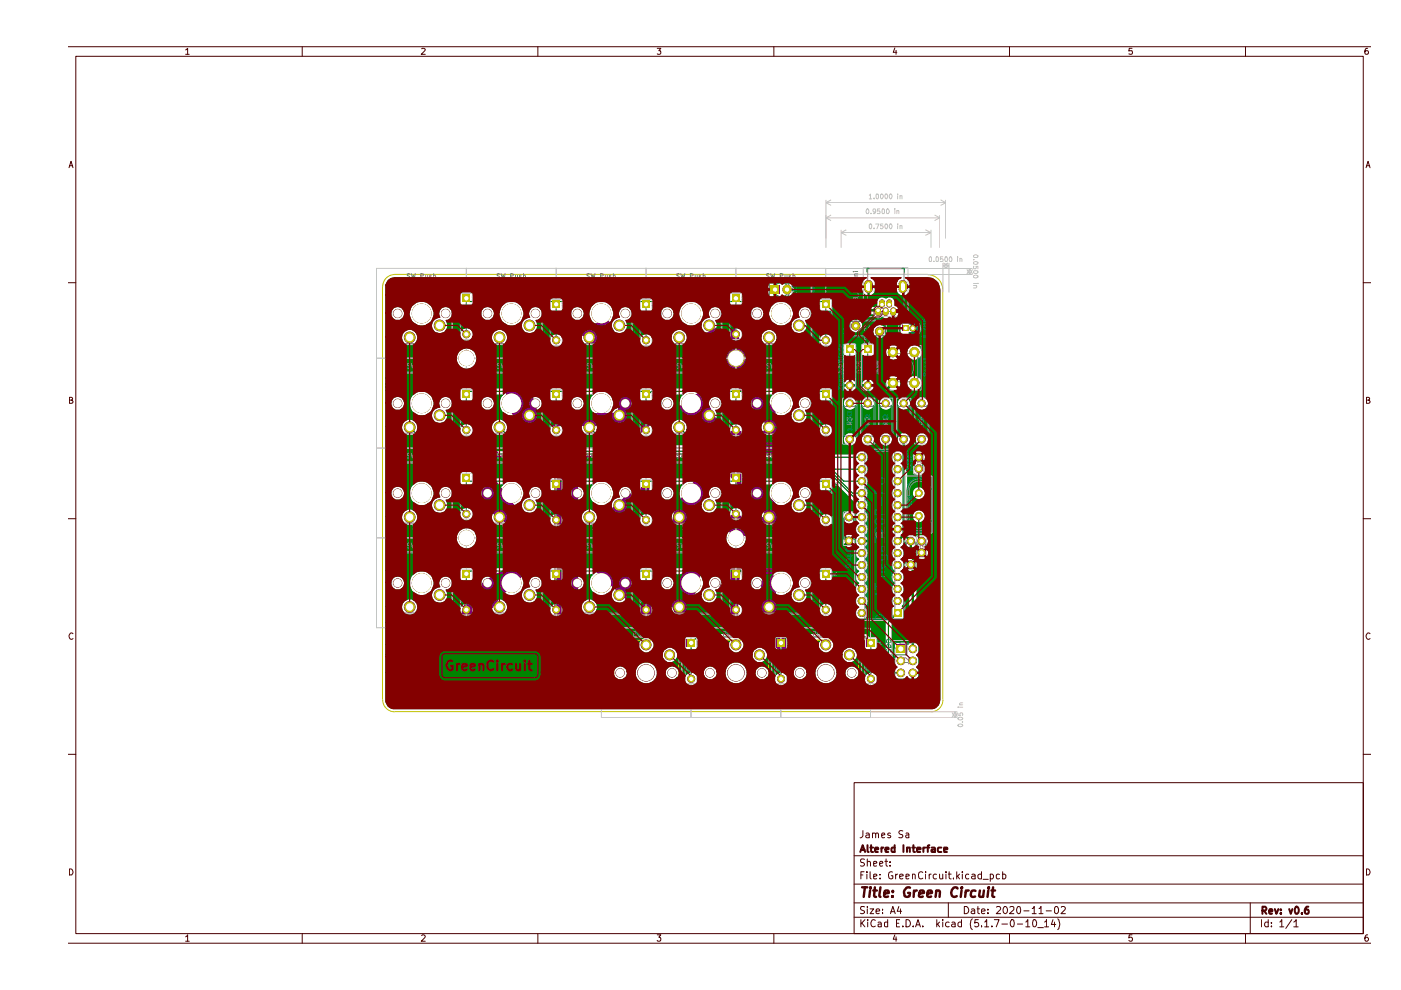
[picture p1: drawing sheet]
<svg xmlns="http://www.w3.org/2000/svg" width="297mm" height="210mm" viewBox="0 0 297 210" stroke-linecap="round" stroke-linejoin="round" font-family="sans-serif">
<g fill="none" stroke="#480000" stroke-width=".21">
<path d="M14.4 9.9h276.3M16.1 11.9h272.9v186.1h-272.9zM39.4 10.6l.4-.4v1.3M39.4 11.5h.7M64.1 9.9v2M89.4 10.3l.5-.1 .3 .4-.9 .9h.9M114 9.9v2M139.3 10.2h.8l-.4 .6h.3v.6h-.7M164.1 9.9v2M189.7 10.2l-.3 .9h.7M190 10.7v.8M214 9.9v2"/>
<path d="M240 10.2h-.6l-.1 .6h.7a.48 .48 0 0 1 0 .6 .48 .48 0 0 1-.7 0M264.1 9.9v2M290 10.2l-.5 .1-.1 1 .2 .2 .5-.1v-.4l-.1-.2h-.5l-.1 .2M14.6 35.6l.5-1.4 .4 1.4M14.7 35.1h.7M289.6 35.6l.5-1.4 .4 1.4M289.7 35.1h.7M14.4 59.9h1.7M289 59.9h1.7M14.7 84.8h.6v-.5l-.6-.1v1.3h.5l.3-.4-.4-.3M289.7 84.8h.6v-.5l-.6-.1v1.3h.5l.3-.4-.4-.3M14.4 110h1.7"/>
<path d="M289 110h1.7M15.5 134.4a.57 .57 0 0 0-.8 0 .57 .57 0 0 0 0 .8l.4 .4 .4-.2M290.5 134.4a.57 .57 0 0 0-.8 0 .57 .57 0 0 0 0 .8l.4 .4 .4-.2M14.4 159.9h1.7M289 159.9h1.7M181.1 165.9h107.9v32.1h-107.9zM183 176.1v1.1l-.3 .3-.3 .1M183.6 176.7h.6l.1 .9M184.3 177h-.5l-.3 .3 .3 .3 .5-.1M185 176.8l.1-.1a.36 .36 0 0 1 .6 .2v.7M185 176.6v1M185.7 176.9l.1-.3 .4 .1 .1 .9"/>
<path d="M186.9 177.1l.7-.1-.2-.4-.4 .1-.1 .7 .2 .2 .4-.1M188.8 176.7a.35 .35 0 0 0-.4-.1 .35 .35 0 0 0-.2 .4l.7 .4-.3 .2-.4-.1M191.4 176.2l-.6-.1-.2 .3 .2 .5 .5 .1 .1 .4-.2 .2-.6-.1M192.1 176.7h.5l.1 .9M192.7 177h-.5l-.2 .3 .2 .3 .5-.1M14.4 200h276.3M14.7 184.2a.71 .71 0 0 1 .7 .5 .71 .71 0 0 1-.2 .8h-.5zM39.4 198.6l.4-.4v1.4M39.4 199.6h.7M64.1 198v2M89.4 198.4l.2-.2h.3l.3 .4-.9 1h.9M114 198v2"/>
<path d="M139.3 198.2h.8l-.4 .5 .4 .3-.1 .5-.5 .1-.2-.2M164.1 198v2M181.1 194.5h107.9M181.1 191.4h107.9M181.1 187.5h107.9M181.1 181.4h107.9M182.5 195v1.5M182.5 185.5h.5M182.7 195.7l.7 .8M183.2 184.8h-.7v1.6M183.3 192.3h-.8a.61 .61 0 0 0 .1 .6 .61 .61 0 0 0 .6 .2l.1 .4a.6 .6 0 0 1-.9 .1M183.3 182.2h-.8a.53 .53 0 0 0 .1 .6 .53 .53 0 0 0 .5 .2l.2 .2-.2 .4h-.7"/>
<path d="M183.4 195l-.9 .9M183.8 184.8v.2M183.8 185.3v1.1M183.9 192.2v.2M183.9 182.8l.1-.1a.36 .36 0 0 1 .6 .2v.7M183.9 182.1v1.5M183.9 192.7v1M184 195v.2M184 195.5v1M184.5 192.7h.7l-.7 1h.7M184.5 184.8v1.3l.2 .3M185.2 185.8l.7-.1-.2-.4-.5 .1v.9h.6"/>
<path d="M185.2 183.1l.7-.1-.2-.4-.5 .1v.9h.6M185.6 195.2l-.4-.2a.78 .78 0 0 0-.6 .7 .78 .78 0 0 0 .6 .8l.4-.2M185.7 193.2l.8-.1-.1-.3-.4-.1-.3 .3v.5l.3 .2 .4-.1M186.2 195.6h.6v.9M186.5 183.1l.7-.1-.2-.4-.4 .1-.1 .7 .2 .2h.4M186.6 186.2v.2M186.6 185.4v.1M186.8 195.9l-.6 .1v.4h.6M187.1 193.5v.2M187.1 192.8v.2M187.6 182.6h.6M187.9 182.1v1.3l.3 .2"/>
<path d="M188.2 195.6l-.4-.1-.3 .2v.6l.3 .2 .4-.1M188.2 195v1.5M188.7 183.5v.1M188.7 182.7v.2M188.8 193.7l.5-1.5 .5 1.5M188.9 193.3h.7M189.2 184.9a.5 .5 0 0 0-.7 .3 .66 .66 0 0 0-.1 .9 .66 .66 0 0 0 .9 .1v-.5h-.3M189.7 198.2l-.3 .9h.7M189.9 185.3v1.1M190 198.6v1M190.1 195.7h.5M190.3 185.3l-.4 .3"/>
<path d="M190.6 192.2l-.4 1h1M190.7 195h-.6v1.5h.6M190.7 185.8l.8-.1-.1-.3-.4-.1-.3 .2 .1 .8h.6M190.9 192.7v1M191.4 196.3v.2M192.1 195a.78 .78 0 0 1 .9 .7 .78 .78 0 0 1-.9 .8zM192.1 185.8l.7-.1-.1-.3h-.6v.9h.6M193.4 185.5l.2-.2 .4 .2v.9M193.4 185.3v1.1M193.6 196.3v.2M194.1 196.5l.5-1.5 .5 1.5M194.3 196.1h.7"/>
<path d="M195.7 196.3v.2M195.7 185l-.1-.1a.5 .5 0 0 0-.8 .3 .66 .66 0 0 0 0 .9 .66 .66 0 0 0 .9 .1M196.2 184.8v.2M196.2 185.3v1.1M197 185.3v1.1M197.4 185.3l-.4 .3M198.5 185.4l-.4-.1-.2 .3v.6l.2 .2 .4-.1M198.6 195v1.5M198.8 195.9l.4 .6M199.2 185.3l.1 1 .3 .1 .3-.2M199.2 195.5l-.6 .6M199.9 195v.2"/>
<path d="M199.9 185.3v1.1M199.9 195.5v1M200.6 184.8v.2M200.6 185.3v1.1M201.1 185.3h.6M201.1 191.4v3.1M201.2 195.6h-.6l-.1 .7a.52 .52 0 0 0 .7 .1M201.2 184.8v1.3l.5 .3M201.8 195.6h.6l.1 .9M202.2 186.2v.2M202.5 195.9h-.5l-.3 .3 .3 .3 .5-.1M202.8 184.8v1.6"/>
<path d="M203 185.8l.4 .6M203.4 185.3l-.6 .6M203.9 195.6h-.6l-.2 .7a.52 .52 0 0 0 .8 .1M203.9 195v1.5M204 184.8v.2M204 185.3v1.1M204.5 192.2a.78 .78 0 0 1 .9 .8 .78 .78 0 0 1-.9 .7zM205.4 185.4l-.4-.1-.3 .3 .1 .6 .2 .2 .4-.1M206 192.8h.6l.1 .9M206.1 185.4l.4-.1 .2 .2v.9M206.1 194.8a1.74 1.74 0 0 0 0 2.3M206.7 193.1h-.6l-.2 .3 .2 .3 .6-.1"/>
<path d="M206.7 185.7l-.7 .2 .2 .5 .5-.1M207.2 192.7h.5M207.3 192.2v1.3l.4 .2M207.4 195h-.7v.7l.1-.1 .5 .1 .2 .6-.3 .2h-.4l-.1-.2M208.1 193.2l.8-.1-.1-.3-.4-.1-.3 .3v.5l.3 .2 .4-.1M208.1 196.3v.2M208.1 185.4a.52 .52 0 0 0-.8 .2l.2 .7h.6M208.1 184.8v1.6M208.4 186.4h1.1M208.8 195.5l.4-.5v1.5M208.8 196.5h.8M209.5 193.5v.2"/>
<path d="M209.5 192.8v.2M210 185.4l.4-.1 .2 .3v.6l-.2 .2-.4-.1M210 185.3v1.6M210.3 196.3v.2M210.8 195h1l-.6 1.5M211.3 192.4l.2-.2h.3l.4 .4-1 1.1h1M211.9 185.4l-.4-.1-.3 .3 .1 .7h.6M212.4 195.9h1.2M212.6 185.4l.4-.1 .3 .3-.1 .6-.2 .2-.4-.1M212.6 184.8v1.6M212.8 192.4l.3-.2a.82 .82 0 0 1 .5 .8 .82 .82 0 0 1-.5 .7 .93 .93 0 0 1-.3-1.3zM214 198v2"/>
<path d="M214.1 192.4l.3-.2 .5 .1 .1 .6-1 .8h1M214.5 195a.89 .89 0 0 1 .4 1.4l-.2 .1a.88 .88 0 0 1-.2-1.5zM215.7 195.9h1.1M215.9 192.2a.89 .89 0 0 1 .3 1.4l-.1 .1a.88 .88 0 0 1-.2-1.5zM217.1 193.1h1.1M217.5 195.5l.4-.5v1.5M217.5 196.5h.8M218.8 192.6h.2l.3-.4v1.5M218.8 193.7h.9M219 195.2l.3-.2a.82 .82 0 0 1 .5 .7 .82 .82 0 0 1-.5 .8l-.3-.2-.1-.4zM220 196.7h1.2M220.3 192.6h.2l.2-.4v1.5"/>
<path d="M220.3 193.7h.8M221.5 195.5l.4-.5v1.5M221.5 196.5h.8M221.8 193.1h1.1M223.3 195l-.4 1h.9M223.6 195.5v1M223.7 192.4l.2-.2a.82 .82 0 0 1 .6 .8 .82 .82 0 0 1-.6 .7l-.3-.2zM224.3 194.8a1.74 1.74 0 0 1 0 2.3M225 192.4l.2-.2h.3l.4 .4-1 1.1h1M240 198.2h-.6l-.1 .7 .3-.2 .4 .1v.7l-.4 .1-.3-.2M264.1 198v2M265.1 191.4v6.6"/>
<path d="M267.4 195v1.5M268.9 195.6l-.5-.1-.3 .3v.5l.3 .2 .5-.1M268.9 195v1.5M269.6 196.3v.2M269.6 195.6v.1M271.3 195.5l.5-.5v1.5M271.3 196.5h.9M273.9 195l-1.3 1.8M274.3 195.5l.5-.5v1.5M274.3 196.5h.9M289.7 184.2a.71 .71 0 0 1 .7 .5 .71 .71 0 0 1-.2 .8h-.5zM290 198.2a.58 .58 0 0 0-.6 .6l.1 .7 .4 .1 .2-.3v-.3l-.2-.3h-.3l-.2 .3"/>
</g>
<g fill="none" stroke="#480000" stroke-width=".42">
<path d="M183.9 179.2v1.3l.3 .1M184.5 179.7h.6M184.7 179.2v1.3l.1 .1h.3M186.9 179.7v.9M187.3 179.7h-.3l-.1 .3M189.7 179.2v1.4h-.5l-.2-.2 .1-.6 .6-.1M191.5 179.2v1.4M192.3 179.8l.6-.1v.9M192.3 179.7v.9M193.4 179.7h.6M193.7 179.2v1.3v.1h.3M195.8 179.7v.9"/>
<path d="M196.2 179.7h-.3l-.1 .3M196.5 179.7h.5M197 179.2l-.3 .2v1.2M197.6 179.7h.5l.1 .2v.7h-.6v-.5l.6-.1M199.6 179.7h-.6l-.2 .3 .2 .6h.6M182.4 180.6l.5-1.4 .5 1.4M182.6 180.2h.7M185.5 180.1l.7-.1-.1-.3h-.5l-.1 .2 .1 .7h.5M187.7 180.1l.7-.1-.1-.3h-.5l-.1 .2 .1 .7h.5M194.4 180.1l.8-.1-.1-.3h-.6l-.1 .2 .1 .7h.6M200.2 180.1l.7-.1-.1-.3h-.6v.9h.6M267.7 193.1h.6a.47 .47 0 0 0 .2-.4 .47 .47 0 0 0-.2-.5h-.6v1.6"/>
<path d="M268 193.1l.5 .7M269.1 193.3l.7-.1-.2-.5-.4 .1-.1 .8 .2 .2 .4-.1M270.3 192.7l.3 1.1 .4-1.1M271.6 193.6v.2M271.6 192.8v.2M273.3 192.7l.4 1.1 .3-1.1M274.7 192.3l.2-.1a.82 .82 0 0 1 .5 .8 .82 .82 0 0 1-.5 .8 1.1 1.1 0 0 1-.2-1.5zM276 193.6v.2M277.4 192.2a.72 .72 0 0 0-.8 .7v.6a.46 .46 0 0 0 .5 .3 .46 .46 0 0 0 .4-.3l-.1-.6-.2-.1-.4 .1-.2 .3"/>
</g>
<g fill="none" stroke="#480000" stroke-width=".51">
<path d="M182.8 188.1h1.1M183.4 188.1l-.3 2.1M184.5 188.8l-.2 1.4M184.6 188.1v.3M185.2 188.8h.7M185.5 188.1l-.2 1.8 .4 .3M186.7 188.1l-.3 1.8 .3 .3M187.4 189.5l1.1-.2-.1-.4h-.8l-.2 1 .3 .3 .6-.1M189.2 190v.2M189.3 188.9v.2M192.9 188.2a.79 .79 0 0 0-1.1 .4l-.1 .4 .1 .9a.82 .82 0 0 0 1.1 .1v-.7h-.4M193.8 188.8l-.1 1.4"/>
<path d="M194.4 188.8l-.5 .2-.1 .2M194.9 189.5l1-.2-.1-.4h-.7l-.3 1 .3 .3 .6-.1M196.6 189.5l1-.2-.1-.4h-.7l-.2 1 .2 .3 .6-.1M198.4 189l.4-.2 .4 .1v1.3M198.5 188.8l-.1 1.4M203 188.4l-.1-.2a.79 .79 0 0 0-1.1 .4 1.24 1.24 0 0 0 .2 1.5l.4 .1 .4-.2M203.9 188.8l-.2 1.4M203.9 188.1l-.1 .1 .1 .2 .1-.2-.1-.1v.3M204.8 188.8l-.2 1.4M205.4 188.8l-.4 .1-.3 .3M206.8 188.9l-.5-.1-.3 .2-.1 1a.64 .64 0 0 0 .8 .1M207.8 188.8l-.2 1.1a.49 .49 0 0 0 .8 .1"/>
<path d="M208.6 188.8l-.2 1.4M209.5 188.8l-.1 1.4M209.6 188.1v.3M210.2 188.8h.8M210.6 188.1l-.2 1.8 .4 .3"/>
</g>
<path d="M129.4 135h15.2v10.2h-15.2zM148.4 135h15.2v10.2h-15.2zM167.5 135h15.2v10.2h-15.2z" fill="none" stroke="#848484" stroke-width=".21"/>
<path d="M100.1 125.7a25.5 25.5 0 0 1 12.5-6.8h.7l.5 .5-.1 .3a46.6 46.6 0 0 0-12 12.7l-.7 .7a1.87 1.87 0 0 1-3.1-1.2 7.7 7.7 0 0 1 2.2-6.2z" fill="#840084"/>
<path d="M100.1 125.7a25.5 25.5 0 0 1 12.5-6.8h.7l.5 .5-.1 .3a46.6 46.6 0 0 0-12 12.7l-.7 .7a1.87 1.87 0 0 1-3.1-1.2 7.7 7.7 0 0 1 2.2-6.2z" fill="none" stroke="#840084" stroke-width=".21"/>
<path d="M124.7 118.9a3.1 3.1 0 0 1 2 .5l8.5 4.1 5.7 2.9 .9 .6a26.2 26.2 0 0 1-4 5.4l-.4-.1-.3-.3a5.1 5.1 0 0 0-2.2-3.1l-9.6-8.8-.7-.8z" fill="#840084"/>
<path d="M124.7 118.9a3.1 3.1 0 0 1 2 .5l8.5 4.1 5.7 2.9 .9 .6a26.2 26.2 0 0 1-4 5.4l-.4-.1-.3-.3a5.1 5.1 0 0 0-2.2-3.1l-9.6-8.8-.7-.8z" fill="none" stroke="#840084" stroke-width=".21"/>
<path d="M129.3 108.3a20.1 20.1 0 0 1 7.5-5.2h.4l.4 .3a4.1 4.1 0 0 1-1.3 2.4 39.1 39.1 0 0 0-4.9 9.2 2.34 2.34 0 0 1-3.9-.7 5.4 5.4 0 0 1 1.8-6z" fill="#840084"/>
<path d="M129.3 108.3a20.1 20.1 0 0 1 7.5-5.2h.4l.4 .3a4.1 4.1 0 0 1-1.3 2.4 39.1 39.1 0 0 0-4.9 9.2 2.34 2.34 0 0 1-3.9-.7 5.4 5.4 0 0 1 1.8-6z" fill="none" stroke="#840084" stroke-width=".21"/>
<path d="M99.3 106.3l5.6-4.4 9.3 11.9 .1 .3-.1 .5-.5 .4-.2-.1-11.6-7.8-.5-.2h-1.5l-.5-.2-.2-.2z" fill="#840084"/>
<path d="M99.3 106.3l5.6-4.4 9.3 11.9 .1 .3-.1 .5-.5 .4-.2-.1-11.6-7.8-.5-.2h-1.5l-.5-.2-.2-.2z" fill="none" stroke="#840084" stroke-width=".21"/>
<path d="M104.6 76.4l3.7-3.5 2.8 2.8h15.6l-.8-2.1a2.92 2.92 0 0 0-2-2.4l-.9-.3-.5-.5-.3-.4 .1-.4 6.6-1.5a1.61 1.61 0 0 1 .8 1.4l.5 1.1a191.6 191.6 0 0 0 5.8 15l.4 .8 2.7 1.1h-7.7l-3.8-9.4h-13.7l-1.8 .1-.9 .2 .9 3.5 1.9 5.7 15.4 .1 2-.2h7.7l1 .6-5.5 4.7-2.7-2.7-17.1 .2 2 6.5h24.6l-.1 .9a1.48 1.48 0 0 1-1.7 1.7l-2.1 .1h-15v35.3l.6 .4a22.9 22.9 0 0 0 5.5-.2l1.5-.1a3.4 3.4 0 0 1 2.2 .1v.8a8 8 0 0 1-3.3 1l-1.5 .6-1.1 .6-.6 .9-.8 2.4a12 12 0 0 1-5.4-1.9 4.2 4.2 0 0 1-1.8-3.8l-.2-5v-31.1l-14.1-.1h-4.4l-1.4-.2a2.01 2.01 0 0 1-1.6-1l3.2-3.2 3.4-2.7 3.4 4.5h4.4l.9-.2-5.5-17.8-2-.4-.4-.3v-.4z" fill="#840084"/>
<path d="M104.6 76.4l3.7-3.5 2.8 2.8h15.6l-.8-2.1a2.92 2.92 0 0 0-2-2.4l-.9-.3-.5-.5-.3-.4 .1-.4 6.6-1.5a1.61 1.61 0 0 1 .8 1.4l.5 1.1a191.6 191.6 0 0 0 5.8 15l.4 .8 2.7 1.1h-7.7l-3.8-9.4h-13.7l-1.8 .1-.9 .2 .9 3.5 1.9 5.7 15.4 .1 2-.2h7.7l1 .6-5.5 4.7-2.7-2.7-17.1 .2 2 6.5h24.6l-.1 .9a1.48 1.48 0 0 1-1.7 1.7l-2.1 .1h-15v35.3l.6 .4a22.9 22.9 0 0 0 5.5-.2l1.5-.1a3.4 3.4 0 0 1 2.2 .1v.8a8 8 0 0 1-3.3 1l-1.5 .6-1.1 .6-.6 .9-.8 2.4a12 12 0 0 1-5.4-1.9 4.2 4.2 0 0 1-1.8-3.8l-.2-5v-31.1l-14.1-.1h-4.4l-1.4-.2a2.01 2.01 0 0 1-1.6-1l3.2-3.2 3.4-2.7 3.4 4.5h4.4l.9-.2-5.5-17.8-2-.4-.4-.3v-.4z" fill="none" stroke="#840084" stroke-width=".21"/>
<path d="M162.3 119.8l.3-.2h1.3a24.5 24.5 0 0 0 2.5 11.8l.9 1.3a6.4 6.4 0 0 1 1.6 2.7 2.45 2.45 0 0 1-1.2 2.3 2.45 2.45 0 0 1-2.6-.1 6.2 6.2 0 0 1-3-4 26.7 26.7 0 0 1 .2-13.8z" fill="#840084"/>
<path d="M162.3 119.8l.3-.2h1.3a24.5 24.5 0 0 0 2.5 11.8l.9 1.3a6.4 6.4 0 0 1 1.6 2.7 2.45 2.45 0 0 1-1.2 2.3 2.45 2.45 0 0 1-2.6-.1 6.2 6.2 0 0 1-3-4 26.7 26.7 0 0 1 .2-13.8z" fill="none" stroke="#840084" stroke-width=".21"/>
<path d="M155.7 118.7a.95 .95 0 0 1 1.4-.3l.2 .6-.6 3.2a41.7 41.7 0 0 0-.2 9.6l-.1 .8a1.58 1.58 0 0 1-.6 1.5l-.8 .4-1-.1a5.4 5.4 0 0 1-2.2-5.4 18.1 18.1 0 0 1 3.9-10.3z" fill="#840084"/>
<path d="M155.7 118.7a.95 .95 0 0 1 1.4-.3l.2 .6-.6 3.2a41.7 41.7 0 0 0-.2 9.6l-.1 .8a1.58 1.58 0 0 1-.6 1.5l-.8 .4-1-.1a5.4 5.4 0 0 1-2.2-5.4 18.1 18.1 0 0 1 3.9-10.3z" fill="none" stroke="#840084" stroke-width=".21"/>
<path d="M147.7 118l1.3-1.1a.66 .66 0 0 1 1.1 .2v.5a44.9 44.9 0 0 0-3.3 11.8 1.87 1.87 0 0 1-1.6 1.7 1.87 1.87 0 0 1-2-1.1 5.5 5.5 0 0 1-.2-5.3 19.9 19.9 0 0 1 4.7-6.7z" fill="#840084"/>
<path d="M147.7 118l1.3-1.1a.66 .66 0 0 1 1.1 .2v.5a44.9 44.9 0 0 0-3.3 11.8 1.87 1.87 0 0 1-1.6 1.7 1.87 1.87 0 0 1-2-1.1 5.5 5.5 0 0 1-.2-5.3 19.9 19.9 0 0 1 4.7-6.7z" fill="none" stroke="#840084" stroke-width=".21"/>
<path d="M148.1 71.7a43.9 43.9 0 0 1 7-3.7l.1 .1a96.4 96.4 0 0 0 10.3 21.2 3.1 3.1 0 0 0 1.9 1.4l.5 .4v.6l-2.4 6a2.16 2.16 0 0 1-1.5-.8l-1-.6-7.9-2 .4 .7a80 80 0 0 0 9.3 12.2 8.3 8.3 0 0 0 3.4 2.5l.2 .1-.4 1.3-2 5.4a2.62 2.62 0 0 1-1.6-1.1l-2.7-.9-13.4-3.5-.9 .2-.5 2.8a2.42 2.42 0 0 1-1.8 1.4 2.41 2.41 0 0 1-2.2-1.8 8.4 8.4 0 0 1 1.3-7.5 17.6 17.6 0 0 1 6-6.4l.5 .2 .1 .3-.2 1a50.3 50.3 0 0 0-2.7 7.6l15.5 1.1-4.3-4.3a118.5 118.5 0 0 1-12.5-14.9l-.1-.1a6.3 6.3 0 0 0-2-2.2 2.52 2.52 0 0 1-2.1-.6v-.2l.8-.8 5.3-3.7 1.6 2.5 2.3 4.4a1.73 1.73 0 0 0 1.8 1.4h8.9l.3-.1-.2-.4a137.9 137.9 0 0 1-12.1-17.4 1.79 1.79 0 0 0-1.6-.8l-1.2-.6z" fill="#840084"/>
<path d="M148.1 71.7a43.9 43.9 0 0 1 7-3.7l.1 .1a96.4 96.4 0 0 0 10.3 21.2 3.1 3.1 0 0 0 1.9 1.4l.5 .4v.6l-2.4 6a2.16 2.16 0 0 1-1.5-.8l-1-.6-7.9-2 .4 .7a80 80 0 0 0 9.3 12.2 8.3 8.3 0 0 0 3.4 2.5l.2 .1-.4 1.3-2 5.4a2.62 2.62 0 0 1-1.6-1.1l-2.7-.9-13.4-3.5-.9 .2-.5 2.8a2.42 2.42 0 0 1-1.8 1.4 2.41 2.41 0 0 1-2.2-1.8 8.4 8.4 0 0 1 1.3-7.5 17.6 17.6 0 0 1 6-6.4l.5 .2 .1 .3-.2 1a50.3 50.3 0 0 0-2.7 7.6l15.5 1.1-4.3-4.3a118.5 118.5 0 0 1-12.5-14.9l-.1-.1a6.3 6.3 0 0 0-2-2.2 2.52 2.52 0 0 1-2.1-.6v-.2l.8-.8 5.3-3.7 1.6 2.5 2.3 4.4a1.73 1.73 0 0 0 1.8 1.4h8.9l.3-.1-.2-.4a137.9 137.9 0 0 1-12.1-17.4 1.79 1.79 0 0 0-1.6-.8l-1.2-.6z" fill="none" stroke="#840084" stroke-width=".21"/>
<g fill="#848400">
<path d="M184 92.3a.85 .85 0 0 1 .8 .8 .85 .85 0 0 1-.8 .9z"/>
<path d="M183.4 92.5l.6-.2v1.7a.85 .85 0 0 1-.8-.5 .85 .85 0 0 1 .2-1z"/>
<path d="M189.5 96.9h1.7a.85 .85 0 0 1-.9 .9 .85 .85 0 0 1-.8-.9z"/>
<path d="M189.7 96.3a.85 .85 0 0 1 .9-.1 .85 .85 0 0 1 .6 .7h-1.7z"/>
<path d="M181.8 96.9h1.7a.85 .85 0 0 1-.8 .9 .85 .85 0 0 1-.9-.9z"/>
<path d="M182.1 96.3a.85 .85 0 0 1 .9-.1 .85 .85 0 0 1 .5 .7h-1.7z"/>
<path d="M187.2 84.9l.6-.2v1.7a.85 .85 0 0 1-.8-.6 .85 .85 0 0 1 .2-.9z"/>
<path d="M187.8 84.7a.85 .85 0 0 1 .8 .8 .85 .85 0 0 1-.8 .9z"/>
<path d="M191 84.9l.6-.2v1.7a.85 .85 0 0 1-.8-.6 .85 .85 0 0 1 .2-.9z"/>
<path d="M191.6 84.7a.85 .85 0 0 1 .8 .8 .85 .85 0 0 1-.8 .9z"/>
<path d="M194.8 84.9l.6-.2v1.7a.85 .85 0 0 1-.8-.6 .85 .85 0 0 1 .2-.9z"/>
<path d="M195.4 84.7a.85 .85 0 0 1 .8 .8 .85 .85 0 0 1-.8 .9z"/>
<path d="M184 80.9a.85 .85 0 0 1 .8 .8 .85 .85 0 0 1-.8 .9z"/>
<path d="M183.4 81.1l.6-.2v1.7a.85 .85 0 0 1-.8-.6 .85 .85 0 0 1 .2-.9z"/>
<path d="M183.5 59.6a.9 .9 0 0 1 1-.1 .9 .9 0 0 1 .5 .8h-1.8z"/>
<path d="M183.2 61.2h1.8a.9 .9 0 0 1-.9 .9 .9 .9 0 0 1-.9-.9z"/>
<path d="M183.2 60.3h1.9v.9h-1.9z"/>
<path d="M190.8 59.6a.9 .9 0 0 1 1-.1 .9 .9 0 0 1 .5 .8h-1.8z"/>
<path d="M190.5 61.2h1.8a.9 .9 0 0 1-.9 .9 .9 .9 0 0 1-.9-.9z"/>
<path d="M190.6 60.3h1.7v.9h-1.7z"/>
<path d="M188.1 63.7a.6 .6 0 0 1 .7-.2 .6 .6 0 0 1 .3 .6h-1.2z"/>
<path d="M187.9 64.6h1.2a.6 .6 0 0 1-.6 .6 .6 .6 0 0 1-.6-.6z"/>
<path d="M187.9 64.1h1.3v.5h-1.3z"/>
<path d="M189 65.4a.6 .6 0 0 1 .6-.2 .6 .6 0 0 1 .4 .6h-1.2z"/>
<path d="M188.8 66.4h1.2a.6 .6 0 0 1-.6 .6 .6 .6 0 0 1-.6-.6z"/>
<path d="M188.8 65.8h1.2v.6h-1.2z"/>
<path d="M191.3 69h1.3v1.3h-1.3z"/>
<path d="M179.6 84.9l.6-.2v1.7a.85 .85 0 0 1-.8-.6 .85 .85 0 0 1 .2-.9z"/>
<path d="M180.2 84.7a.85 .85 0 0 1 .8 .8 .85 .85 0 0 1-.8 .9z"/>
<path d="M175.1 90.3a.85 .85 0 0 1 .8 .9 .85 .85 0 0 1-.8 .8z"/>
<path d="M174.5 90.6l.6-.3v1.7a.85 .85 0 0 1-.8-.5 .85 .85 0 0 1 .2-.9z"/>
<path d="M174.2 82.7h1.7v1.7h-1.7z"/>
<path d="M180.2 80.9a.85 .85 0 0 1 .8 .8 .85 .85 0 0 1-.8 .9z"/>
<path d="M179.6 81.1l.6-.2v1.7a.85 .85 0 0 1-.8-.6 .85 .85 0 0 1 .2-.9z"/>
<path d="M186.6 63.7a.6 .6 0 0 1 .6-.2 .6 .6 0 0 1 .4 .6h-1.2z"/>
<path d="M186.4 64.6h1.2a.6 .6 0 0 1-.6 .6 .6 .6 0 0 1-.6-.6z"/>
<path d="M186.3 64.1h1.3v.5h-1.3z"/>
<path d="M185.7 65.4a.6 .6 0 0 1 .7-.2 .6 .6 0 0 1 .4 .6h-1.2z"/>
<path d="M185.6 66.4h1.2a.6 .6 0 0 1-.6 .6 .6 .6 0 0 1-.6-.6z"/>
<path d="M185.6 65.8h1.2v.6h-1.2z"/>
<path d="M187.4 65.4a.6 .6 0 0 1 .6-.2 .6 .6 0 0 1 .4 .6h-1.2z"/>
<path d="M187.2 66.4h1.2a.6 .6 0 0 1-.6 .6 .6 .6 0 0 1-.6-.6z"/>
<path d="M187.2 65.8h1.2v.6h-1.2z"/>
<path d="M179.3 73.2h1.7v1.7h-1.7z"/>
<path d="M183.1 73.2h1.7v1.7h-1.7z"/>
<path d="M164.7 135.5h1.7v1.7h-1.7z"/>
<path d="M156 128.4a.85 .85 0 0 1 .9 .9 .85 .85 0 0 1-.9 .8z"/>
<path d="M155.4 128.7l.6-.3v1.7a.85 .85 0 0 1-.8-.5 .85 .85 0 0 1 .2-.9z"/>
<path d="M155.2 120.8h1.7v1.7h-1.7z"/>
<path d="M146.5 143.1a.85 .85 0 0 1 .9 .8 .85 .85 0 0 1-.9 .9z"/>
<path d="M145.9 143.3l.6-.2v1.7a.85 .85 0 0 1-.7-.5 .85 .85 0 0 1 .1-1z"/>
<path d="M145.6 135.5h1.8v1.7h-1.8z"/>
<path d="M137 128.4a.85 .85 0 0 1 .8 .9 .85 .85 0 0 1-.8 .8z"/>
<path d="M136.4 128.7l.6-.3v1.7a.85 .85 0 0 1-.8-.5 .85 .85 0 0 1 .2-.9z"/>
<path d="M156 108.1a.85 .85 0 0 1 .9 .9 .85 .85 0 0 1-.9 .8z"/>
<path d="M155.4 108.4l.6-.3v1.7a.85 .85 0 0 1-.8-.5 .85 .85 0 0 1 .2-.9z"/>
<path d="M136.1 120.8h1.7v1.7h-1.7z"/>
<path d="M137 109.4a.85 .85 0 0 1 .8 .8 .85 .85 0 0 1-.8 .9z"/>
<path d="M136.4 109.6l.6-.2v1.7a.85 .85 0 0 1-.8-.5 .85 .85 0 0 1 .2-1z"/>
<path d="M192.9 136.9a.9 .9 0 0 1 1-.1 .9 .9 0 0 1 .5 .8h-1.8z"/>
<path d="M192.6 137.6h1.8a.9 .9 0 0 1-.9 .9 .9 .9 0 0 1-.9-.9z"/>
<path d="M190.4 139.5a.9 .9 0 0 1 .9-.2 .9 .9 0 0 1 .6 .8h-1.8z"/>
<path d="M190.1 140.1h1.8a.9 .9 0 0 1-.9 .9 .9 .9 0 0 1-.9-.9z"/>
<path d="M192.9 139.5a.9 .9 0 0 1 1-.2 .9 .9 0 0 1 .5 .8h-1.8z"/>
<path d="M192.6 140.1h1.8a.9 .9 0 0 1-.9 .9 .9 .9 0 0 1-.9-.9z"/>
<path d="M190.4 142a.9 .9 0 0 1 .9-.2 .9 .9 0 0 1 .6 .9h-1.8z"/>
<path d="M190.1 142.7h1.8a.9 .9 0 0 1-.9 .9 .9 .9 0 0 1-.9-.9z"/>
<path d="M192.9 142a.9 .9 0 0 1 1-.2 .9 .9 0 0 1 .5 .9h-1.8z"/>
<path d="M192.6 142.7h1.8a.9 .9 0 0 1-.9 .9 .9 .9 0 0 1-.9-.9z"/>
<path d="M165.6 143.1a.85 .85 0 0 1 .8 .8 .85 .85 0 0 1-.8 .9z"/>
<path d="M165 143.3l.6-.2v1.7a.85 .85 0 0 1-.8-.5 .85 .85 0 0 1 .2-1z"/>
<path d="M175.1 128.4a.85 .85 0 0 1 .8 .9 .85 .85 0 0 1-.8 .8z"/>
<path d="M174.5 128.7l.6-.3v1.7a.85 .85 0 0 1-.8-.5 .85 .85 0 0 1 .2-.9z"/>
<path d="M174.2 120.8h1.7v1.7h-1.7z"/>
<path d="M190.1 136.7h1.7v1.8h-1.7z"/>
<path d="M184.6 143.1a.85 .85 0 0 1 .9 .8 .85 .85 0 0 1-.9 .9z"/>
<path d="M184 143.3l.6-.2v1.7a.85 .85 0 0 1-.7-.5 .85 .85 0 0 1 .1-1z"/>
<path d="M183.7 135.5h1.8v1.7h-1.8z"/>
<path d="M181.8 130h1.7a.85 .85 0 0 1-.8 .8 .85 .85 0 0 1-.9-.8z"/>
<path d="M182.1 129.4a.85 .85 0 0 1 .9-.2 .85 .85 0 0 1 .5 .8h-1.7z"/>
<path d="M189.5 129.1h1.7v1.7h-1.7z"/>
<circle cx="187.8" cy="93.1" r=".89"/>
<circle cx="180.2" cy="93.1" r=".89"/>
<circle cx="191.6" cy="93.1" r=".89"/>
<circle cx="195.4" cy="93.1" r=".89"/>
<circle cx="194.8" cy="96.9" r=".89"/>
<circle cx="184" cy="85.5" r=".89"/>
<circle cx="193.5" cy="69.6" r=".72"/>
<circle cx="170.7" cy="85.5" r=".97"/>
<circle cx="165.6" cy="85.5" r="2.07"/>
<circle cx="169.4" cy="88.1" r="1.23"/>
<circle cx="163.1" cy="90.6" r="1.23"/>
<circle cx="181.4" cy="69.1" r=".97"/>
<circle cx="186.5" cy="70.3" r=".97"/>
<circle cx="193.9" cy="81.2" r="1.06"/>
<circle cx="189.3" cy="81.2" r="1.06"/>
<circle cx="193.9" cy="74.7" r="1.06"/>
<circle cx="189.3" cy="74.7" r="1.06"/>
<circle cx="165.6" cy="104.6" r="2.07"/>
<circle cx="163.1" cy="109.6" r="1.23"/>
<circle cx="156" cy="114" r="1.65"/>
<circle cx="165.6" cy="123.6" r="2.07"/>
<circle cx="150.5" cy="142.7" r=".97"/>
<circle cx="137" cy="142.7" r="1.82"/>
<circle cx="142" cy="138.9" r="1.14"/>
<circle cx="137" cy="136.7" r="1.14"/>
<circle cx="131.5" cy="142.7" r=".97"/>
<circle cx="142.5" cy="142.7" r=".97"/>
<circle cx="141.5" cy="123.6" r=".97"/>
<circle cx="151.6" cy="123.6" r=".97"/>
<circle cx="146.5" cy="123.6" r="2.07"/>
<circle cx="150.4" cy="126.2" r="1.23"/>
<circle cx="144" cy="128.7" r="1.23"/>
<circle cx="160.5" cy="104.6" r=".97"/>
<circle cx="151.6" cy="104.6" r=".97"/>
<circle cx="146.5" cy="104.6" r="2.07"/>
<circle cx="150.4" cy="107.1" r="1.23"/>
<circle cx="144" cy="109.6" r="1.23"/>
<circle cx="132.6" cy="123.6" r=".97"/>
<circle cx="131.3" cy="126.2" r="1.23"/>
<circle cx="141.5" cy="104.6" r=".97"/>
<circle cx="132.6" cy="104.6" r=".97"/>
<circle cx="131.3" cy="107.1" r="1.23"/>
<circle cx="156" cy="142.7" r="1.82"/>
<circle cx="161" cy="138.9" r="1.14"/>
<circle cx="161.5" cy="142.7" r=".97"/>
<circle cx="156" cy="136.7" r="1.14"/>
<circle cx="160.5" cy="123.6" r=".97"/>
<circle cx="170.7" cy="123.6" r=".97"/>
<circle cx="169.4" cy="126.2" r="1.23"/>
<circle cx="163.1" cy="128.7" r="1.23"/>
<circle cx="175.1" cy="142.7" r="1.82"/>
<circle cx="180.1" cy="138.9" r="1.14"/>
<circle cx="175.1" cy="136.7" r="1.14"/>
<circle cx="169.6" cy="142.7" r=".97"/>
<circle cx="180.6" cy="142.7" r=".97"/>
</g>
<g fill="none" stroke="#848400" stroke-width=".21">
<path d="M98.2 137.8h.3M98.4 137.5v1h-.2M98.4 139.2l.3 .1 .2 .7-.2 .2-.4-.1 .1-.5h.3l.2 .2M98.9 137.5v.2M98.9 137.8v.7M99.4 137.8v.7M99.8 137.8v.6h-.4M99.8 139.3l.2-.1a.53 .53 0 0 1 .3 .5 .53 .53 0 0 1-.4 .5l-.2-.2zM100.2 137.9l.4-.1 .1 .3v.4h-.5M101 137.8l.3 .3M101.3 137.8v.7M101.4 139.5l.3 .7 .2-.7"/>
<path d="M101.8 137.5v.2M101.8 137.8v.7M102.3 137.7l.1-.2a.61 .61 0 0 1 .3 1l-.4-.1M102.7 139.9l-.4-.1v-.3l.4 .1v.6h-.4M103.4 139.8l-.3 .4M103.7 139.8h-.4l-.2-.2v-.3l.6-.1v1M104.5 138l-.1-.2-.4 .2v.5M104.5 137.8v.7M105.4 138.2l-.4-.1 .1-.3 .3 .1v.6h-.4M106.3 138.2l-.5-.1v-.2l.4-.1 .1 .2v.4l-.5 .1M106.6 137.8l.2 .3M106.8 137.8v.7"/>
<path d="M107.3 137.6l.1-.1a.59 .59 0 0 1 .5 .4 .59 .59 0 0 1-.1 .6h-.5v-.4h.2M98.3 141.1l.3-.2a.58 .58 0 0 1-.1 1l-.2-.2zM98.3 143.2h.3l.2 .1-.2 .3-.3-.1M98.7 142.9h-.3l-.1 .7M99.2 142.6l.5 .1v.2l-.5 .3v.3h.5M99.3 140.1v.1M99.8 141l-.4-.1-.2 .2 .7 .8h-.7M100.2 141.1l.2-.2 .3 .2v.6l-.1 .2-.4-.2zM101 142.9h.3v.3l-.4 .2 .2 .2 .2-.1M101.8 141l-.5-.1-.1 .2 .6 .8h-.6M102.3 143.3l-.5-.1v-.3h.4l.1 .2v.3l-.2 .2-.3-.1M102.9 141.2l.2 .7 .3-.7"/>
<path d="M103.1 143.1l-.1-.2h-.3v.7M103.5 143l-.4-.1v.7M103.5 142.9v.7M103.7 141.3l.3-.1 .2 .2v.3l-.2 .2-.3-.1zM104 143.2l.5 .1-.1 .3-.4-.1M104.5 142.9h-.5v.7M104.6 140.9v1l.6-1v1M105 142.6v.8l.3 .2"/>
</g>
<g fill="#848400">
<path d="M98.9 128.4a.85 .85 0 0 1 .8 .9 .85 .85 0 0 1-.8 .8z"/>
<path d="M98.3 128.7l.6-.3v1.7a.85 .85 0 0 1-.8-.5 .85 .85 0 0 1 .2-.9z"/>
<path d="M98 120.8h1.7v1.7h-1.7z"/>
<path d="M117.9 128.4a.85 .85 0 0 1 .9 .9 .85 .85 0 0 1-.9 .8z"/>
<path d="M117.3 128.7l.6-.3v1.7a.85 .85 0 0 1-.8-.5 .85 .85 0 0 1 .2-.9z"/>
<path d="M117.1 120.8h1.7v1.7h-1.7z"/>
<path d="M117.9 109.4a.85 .85 0 0 1 .9 .8 .85 .85 0 0 1-.9 .9z"/>
<path d="M117.3 109.6l.6-.2v1.7a.85 .85 0 0 1-.8-.5 .85 .85 0 0 1 .2-1z"/>
<path d="M98.9 108.1a.85 .85 0 0 1 .8 .9 .85 .85 0 0 1-.8 .8z"/>
<path d="M98.3 108.4l.6-.3v1.7a.85 .85 0 0 1-.8-.5 .85 .85 0 0 1 .2-.9z"/>
<path d="M98 82.7h1.7v1.7h-1.7z"/>
<path d="M136.1 101.8h1.7v1.7h-1.7z"/>
<path d="M137 90.3a.85 .85 0 0 1 .8 .9 .85 .85 0 0 1-.8 .8z"/>
<path d="M136.4 90.6l.6-.3v1.7a.85 .85 0 0 1-.8-.5 .85 .85 0 0 1 .2-.9z"/>
<path d="M136.1 82.7h1.7v1.7h-1.7z"/>
<path d="M117.1 101.8h1.7v1.7h-1.7z"/>
<path d="M98 100.5h1.7v1.7h-1.7z"/>
<path d="M117.9 90.3a.85 .85 0 0 1 .9 .9 .85 .85 0 0 1-.9 .8z"/>
<path d="M117.3 90.6l.6-.3v1.7a.85 .85 0 0 1-.8-.5 .85 .85 0 0 1 .2-.9z"/>
<path d="M98.9 90.3a.85 .85 0 0 1 .8 .9 .85 .85 0 0 1-.8 .8z"/>
<path d="M98.3 90.6l.6-.3v1.7a.85 .85 0 0 1-.8-.5 .85 .85 0 0 1 .2-.9z"/>
<path d="M117.1 82.7h1.7v1.7h-1.7z"/>
<path d="M117.9 71.3a.85 .85 0 0 1 .9 .8 .85 .85 0 0 1-.9 .9z"/>
<path d="M117.3 71.5l.6-.2v1.7a.85 .85 0 0 1-.8-.5 .85 .85 0 0 1 .2-1z"/>
<path d="M117.1 63.7h1.7v1.7h-1.7z"/>
<path d="M98.9 70a.85 .85 0 0 1 .8 .9 .85 .85 0 0 1-.8 .8z"/>
<path d="M98.3 70.3l.6-.3v1.7a.85 .85 0 0 1-.8-.5 .85 .85 0 0 1 .2-.9z"/>
<path d="M98 62.4h1.7v1.7h-1.7z"/>
<path d="M137 71.3a.85 .85 0 0 1 .8 .8 .85 .85 0 0 1-.8 .9z"/>
<path d="M136.4 71.5l.6-.2v1.7a.85 .85 0 0 1-.8-.5 .85 .85 0 0 1 .2-1z"/>
<path d="M136.1 63.7h1.7v1.7h-1.7z"/>
<path d="M175.1 109.4a.85 .85 0 0 1 .8 .8 .85 .85 0 0 1-.8 .9z"/>
<path d="M174.5 109.6l.6-.2v1.7a.85 .85 0 0 1-.8-.5 .85 .85 0 0 1 .2-1z"/>
<path d="M174.2 101.8h1.7v1.7h-1.7z"/>
<path d="M155.2 100.5h1.7v1.7h-1.7z"/>
<path d="M189.5 99.5h1.7a.85 .85 0 0 1-.9 .8 .85 .85 0 0 1-.8-.8z"/>
<path d="M189.7 98.9a.85 .85 0 0 1 .9-.2 .85 .85 0 0 1 .6 .8h-1.7z"/>
<path d="M189.5 102h1.7a.85 .85 0 0 1-.9 .9 .85 .85 0 0 1-.8-.9z"/>
<path d="M189.7 101.4a.85 .85 0 0 1 .9-.2 .85 .85 0 0 1 .6 .8h-1.7z"/>
<path d="M189.5 104.6h1.7a.85 .85 0 0 1-.9 .8 .85 .85 0 0 1-.8-.8z"/>
<path d="M189.7 104a.85 .85 0 0 1 .9-.2 .85 .85 0 0 1 .6 .8h-1.7z"/>
<path d="M189.5 107.1h1.7a.85 .85 0 0 1-.9 .9 .85 .85 0 0 1-.8-.9z"/>
<path d="M189.7 106.5a.85 .85 0 0 1 .9-.2 .85 .85 0 0 1 .6 .8h-1.7z"/>
<path d="M181.8 127.4h1.7a.85 .85 0 0 1-.8 .9 .85 .85 0 0 1-.9-.9z"/>
<path d="M182.1 126.8a.85 .85 0 0 1 .9-.2 .85 .85 0 0 1 .5 .8h-1.7z"/>
<path d="M181.8 124.9h1.7a.85 .85 0 0 1-.8 .8 .85 .85 0 0 1-.9-.8z"/>
<path d="M182.1 124.3a.85 .85 0 0 1 .9-.2 .85 .85 0 0 1 .5 .8h-1.7z"/>
<path d="M181.8 122.3h1.7a.85 .85 0 0 1-.8 .9 .85 .85 0 0 1-.9-.9z"/>
<path d="M182.1 121.7a.85 .85 0 0 1 .9-.1 .85 .85 0 0 1 .5 .7h-1.7z"/>
<path d="M181.8 119.8h1.7a.85 .85 0 0 1-.8 .9 .85 .85 0 0 1-.9-.9z"/>
<path d="M182.1 119.2a.85 .85 0 0 1 .9-.2 .85 .85 0 0 1 .5 .8h-1.7z"/>
<path d="M189.5 109.6h1.7a.85 .85 0 0 1-.9 .9 .85 .85 0 0 1-.8-.9z"/>
<path d="M189.7 109a.85 .85 0 0 1 .9-.1 .85 .85 0 0 1 .6 .7h-1.7z"/>
<path d="M189.5 112.2h1.7a.85 .85 0 0 1-.9 .8 .85 .85 0 0 1-.8-.8z"/>
<path d="M189.7 111.6a.85 .85 0 0 1 .9-.2 .85 .85 0 0 1 .6 .8h-1.7z"/>
<path d="M189.5 114.7h1.7a.85 .85 0 0 1-.9 .9 .85 .85 0 0 1-.8-.9z"/>
<path d="M189.7 114.1a.85 .85 0 0 1 .9-.2 .85 .85 0 0 1 .6 .8h-1.7z"/>
<path d="M181.8 109.6h1.7a.85 .85 0 0 1-.8 .9 .85 .85 0 0 1-.9-.9z"/>
<path d="M182.1 109a.85 .85 0 0 1 .9-.1 .85 .85 0 0 1 .5 .7h-1.7z"/>
<path d="M181.8 117.3h1.7a.85 .85 0 0 1-.8 .8 .85 .85 0 0 1-.9-.8z"/>
<path d="M182.1 116.7a.85 .85 0 0 1 .9-.2 .85 .85 0 0 1 .5 .8h-1.7z"/>
<path d="M181.8 114.7h1.7a.85 .85 0 0 1-.8 .9 .85 .85 0 0 1-.9-.9z"/>
<path d="M182.1 114.1a.85 .85 0 0 1 .9-.2 .85 .85 0 0 1 .5 .8h-1.7z"/>
<path d="M181.8 112.2h1.7a.85 .85 0 0 1-.8 .8 .85 .85 0 0 1-.9-.8z"/>
<path d="M182.1 111.6a.85 .85 0 0 1 .9-.2 .85 .85 0 0 1 .5 .8h-1.7z"/>
<path d="M189.5 117.3h1.7a.85 .85 0 0 1-.9 .8 .85 .85 0 0 1-.8-.8z"/>
<path d="M189.7 116.7a.85 .85 0 0 1 .9-.2 .85 .85 0 0 1 .6 .8h-1.7z"/>
<path d="M181.8 107.1h1.7a.85 .85 0 0 1-.8 .9 .85 .85 0 0 1-.9-.9z"/>
<path d="M182.1 106.5a.85 .85 0 0 1 .9-.2 .85 .85 0 0 1 .5 .8h-1.7z"/>
<path d="M181.8 104.6h1.7a.85 .85 0 0 1-.8 .8 .85 .85 0 0 1-.9-.8z"/>
<path d="M182.1 104a.85 .85 0 0 1 .9-.2 .85 .85 0 0 1 .5 .8h-1.7z"/>
<path d="M181.8 102h1.7a.85 .85 0 0 1-.8 .9 .85 .85 0 0 1-.9-.9z"/>
<path d="M182.1 101.4a.85 .85 0 0 1 .9-.2 .85 .85 0 0 1 .5 .8h-1.7z"/>
<path d="M181.8 99.5h1.7a.85 .85 0 0 1-.8 .8 .85 .85 0 0 1-.9-.8z"/>
<path d="M182.1 98.9a.85 .85 0 0 1 .9-.2 .85 .85 0 0 1 .5 .8h-1.7z"/>
<path d="M189.5 119.8h1.7a.85 .85 0 0 1-.9 .9 .85 .85 0 0 1-.8-.9z"/>
<path d="M189.7 119.2a.85 .85 0 0 1 .9-.2 .85 .85 0 0 1 .6 .8h-1.7z"/>
<path d="M189.5 122.3h1.7a.85 .85 0 0 1-.9 .9 .85 .85 0 0 1-.8-.9z"/>
<path d="M189.7 121.7a.85 .85 0 0 1 .9-.1 .85 .85 0 0 1 .6 .7h-1.7z"/>
<path d="M189.5 124.9h1.7a.85 .85 0 0 1-.9 .8 .85 .85 0 0 1-.8-.8z"/>
<path d="M189.7 124.3a.85 .85 0 0 1 .9-.2 .85 .85 0 0 1 .6 .8h-1.7z"/>
<path d="M189.5 127.4h1.7a.85 .85 0 0 1-.9 .9 .85 .85 0 0 1-.8-.9z"/>
<path d="M189.7 126.8a.85 .85 0 0 1 .9-.2 .85 .85 0 0 1 .6 .8h-1.7z"/>
<path d="M163.3 60.5h2v1.8h-2z"/>
<path d="M175.1 71.3a.85 .85 0 0 1 .8 .8 .85 .85 0 0 1-.8 .9z"/>
<path d="M174.5 71.5l.6-.2v1.7a.85 .85 0 0 1-.8-.5 .85 .85 0 0 1 .2-1z"/>
<path d="M174.2 63.7h1.7v1.7h-1.7z"/>
<path d="M156 90.3a.85 .85 0 0 1 .9 .9 .85 .85 0 0 1-.9 .8z"/>
<path d="M155.4 90.6l.6-.3v1.7a.85 .85 0 0 1-.8-.5 .85 .85 0 0 1 .2-.9z"/>
<path d="M155.2 82.7h1.7v1.7h-1.7z"/>
<path d="M156 70a.85 .85 0 0 1 .9 .9 .85 .85 0 0 1-.9 .8z"/>
<path d="M155.4 70.3l.6-.3v1.7a.85 .85 0 0 1-.8-.5 .85 .85 0 0 1 .2-.9z"/>
<path d="M155.2 62.4h1.7v1.7h-1.7z"/>
<circle cx="103.4" cy="123.6" r=".97"/>
<circle cx="108.4" cy="123.6" r="2.07"/>
<circle cx="105.9" cy="128.7" r="1.23"/>
<circle cx="122.4" cy="123.6" r=".97"/>
<circle cx="127.5" cy="123.6" r="2.07"/>
<circle cx="125" cy="128.7" r="1.23"/>
<circle cx="113.5" cy="123.6" r=".97"/>
<circle cx="112.3" cy="126.2" r="1.23"/>
<circle cx="84.3" cy="123.6" r=".97"/>
<circle cx="94.5" cy="123.6" r=".97"/>
<circle cx="89.4" cy="123.6" r="2.07"/>
<circle cx="93.2" cy="126.2" r="1.23"/>
<circle cx="86.9" cy="128.7" r="1.23"/>
<circle cx="122.4" cy="104.6" r=".97"/>
<circle cx="127.5" cy="104.6" r="2.07"/>
<circle cx="125" cy="109.6" r="1.23"/>
<circle cx="113.5" cy="104.6" r=".97"/>
<circle cx="112.3" cy="107.1" r="1.23"/>
<circle cx="98.9" cy="114" r="1.65"/>
<circle cx="84.3" cy="104.6" r=".97"/>
<circle cx="94.5" cy="104.6" r=".97"/>
<circle cx="89.4" cy="104.6" r="2.07"/>
<circle cx="93.2" cy="107.1" r="1.23"/>
<circle cx="86.9" cy="109.6" r="1.23"/>
<circle cx="103.4" cy="85.5" r=".97"/>
<circle cx="113.5" cy="85.5" r=".97"/>
<circle cx="108.4" cy="85.5" r="2.07"/>
<circle cx="112.3" cy="88.1" r="1.23"/>
<circle cx="141.5" cy="85.5" r=".97"/>
<circle cx="132.6" cy="85.5" r=".97"/>
<circle cx="127.5" cy="85.5" r="2.07"/>
<circle cx="131.3" cy="88.1" r="1.23"/>
<circle cx="125" cy="90.6" r="1.23"/>
<circle cx="103.4" cy="104.6" r=".97"/>
<circle cx="108.4" cy="104.6" r="2.07"/>
<circle cx="105.9" cy="109.6" r="1.23"/>
<circle cx="105.9" cy="90.6" r="1.23"/>
<circle cx="84.3" cy="85.5" r=".97"/>
<circle cx="94.5" cy="85.5" r=".97"/>
<circle cx="89.4" cy="85.5" r="2.07"/>
<circle cx="93.2" cy="88.1" r="1.23"/>
<circle cx="86.9" cy="90.6" r="1.23"/>
<circle cx="122.4" cy="85.5" r=".97"/>
<circle cx="122.4" cy="66.5" r=".97"/>
<circle cx="125" cy="71.5" r="1.23"/>
<circle cx="98.9" cy="75.9" r="1.65"/>
<circle cx="103.4" cy="66.5" r=".97"/>
<circle cx="113.5" cy="66.5" r=".97"/>
<circle cx="108.4" cy="66.5" r="2.07"/>
<circle cx="112.3" cy="69" r="1.23"/>
<circle cx="105.9" cy="71.5" r="1.23"/>
<circle cx="84.3" cy="66.5" r=".97"/>
<circle cx="94.5" cy="66.5" r=".97"/>
<circle cx="89.4" cy="66.5" r="2.07"/>
<circle cx="93.2" cy="69" r="1.23"/>
<circle cx="86.9" cy="71.5" r="1.23"/>
<circle cx="132.6" cy="66.5" r=".97"/>
<circle cx="127.5" cy="66.5" r="2.07"/>
<circle cx="131.3" cy="69" r="1.23"/>
<circle cx="170.7" cy="104.6" r=".97"/>
<circle cx="169.4" cy="107.1" r="1.23"/>
<circle cx="194.8" cy="104.6" r=".8"/>
<circle cx="194.8" cy="109.4" r=".8"/>
<circle cx="194.8" cy="99.4" r=".89"/>
<circle cx="180" cy="114.6" r=".89"/>
<circle cx="180" cy="109.6" r=".89"/>
<circle cx="193.1" cy="114.7" r=".89"/>
<circle cx="195.4" cy="114.7" r=".89"/>
<circle cx="195.4" cy="117.2" r=".89"/>
<circle cx="193.1" cy="119.7" r=".89"/>
<circle cx="166.9" cy="61.4" r=".97"/>
<circle cx="170.7" cy="66.5" r=".97"/>
<circle cx="165.6" cy="66.5" r="2.07"/>
<circle cx="169.4" cy="69" r="1.23"/>
<circle cx="160.5" cy="85.5" r=".97"/>
<circle cx="151.6" cy="85.5" r=".97"/>
<circle cx="146.5" cy="85.5" r="2.07"/>
<circle cx="150.4" cy="88.1" r="1.23"/>
<circle cx="144" cy="90.6" r="1.23"/>
<circle cx="156" cy="75.9" r="1.65"/>
<circle cx="160.5" cy="66.5" r=".97"/>
<circle cx="163.1" cy="71.5" r="1.23"/>
<circle cx="141.5" cy="66.5" r=".97"/>
<circle cx="151.6" cy="66.5" r=".97"/>
<circle cx="146.5" cy="66.5" r="2.07"/>
<circle cx="150.4" cy="69" r="1.23"/>
<circle cx="144" cy="71.5" r="1.23"/>
</g>
<path d="M98.9 63.2l.7 .7h17.7l.6 .6 .7-.6h17.8l.6 .6 .7-.6h17.7l.6-.7 .7 .7h17.8l.6 .6M86.9 90.6l5.6 5.7h79.4l10.8 10.8M98.9 83.6l.7-.6h17.7l.6 .6 .7-.6h17.8l.6 .6h.5l.7-.6h17.2l.6 .6 .7-.6h17.8l.6 .6M105.9 90.6l5.1 5.1h60.9l8.8 8.9h2M125 90.6l4.4 4.4h42.5l7 7h3.8M144 90.6l3.8 3.8h24.1l5.1 5.1h5.7M163.1 90.6h1.5l3.1 3.1h4.2l3.2 3.2h7.6M98.9 101.3l.7 .7h17.7l.6 .6 .7-.6h17.8l.6 .6 .7-.6h17.7l.6-.7 .7 .7h17.8l.6 .6M182.7 107.1h.1" fill="none" stroke="#008400" stroke-width=".25"/>
<path d="M186.2 66.1l-.4-.3h-2.4l-2 1.9v1.4M191.6 93.1v20.1" fill="none" stroke="#008400" stroke-width=".51"/>
<path d="M82.3 59.5l.6-.4 .8-.2h100l-.3 .1a1.77 1.77 0 0 0-.7 1.7h2.9l-.1-1.1-.8-.7h6.3l-.5 .2a1.96 1.96 0 0 0-.5 1.6h3v-.5a1.67 1.67 0 0 0-1-1.3l5.2 .1a2.55 2.55 0 0 1 2 2.4v87.4a1.7 1.7 0 0 1-1.5 1.4h-114.7a1.83 1.83 0 0 1-1.2-1.4v-6.3h48.3a1.51 1.51 0 0 0 1.8 1.6l1-.7 .1-.6v-.3h1.6v.4a2.38 2.38 0 0 0 2.6 2.1 2.38 2.38 0 0 0 2.2-2.5h1.6l.3 1.1 .8 .5h.8l.6-.3h1.6v.6a1.46 1.46 0 0 0 2.6 .5 1.46 1.46 0 0 0-.9-2.4h2.3v.6l.3 .5 .7 .5h.9l.8-.5 .3-.8-.1-.3h1.7v.4a2.38 2.38 0 0 0 2.5 2.1 2.38 2.38 0 0 0 2.2-2.5h1.6l.4 1.1 .7 .5h.9l.5-.3h1.7v.6a1.46 1.46 0 0 0 2.5 .5 1.46 1.46 0 0 0-.9-2.4h2.4v.6l.2 .5 .8 .5h.8l.8-.5 .3-.8v-.3h1.6v.4a2.38 2.38 0 0 0 2.6 2.1 2.38 2.38 0 0 0 2.2-2.5h1.6l.3 1.1 .8 .5h.8l.6-.3h1.6v.6a1.48 1.48 0 0 0 1.9 1 1.48 1.48 0 0 0 1-1.8 1.48 1.48 0 0 0-1.8-1.1 1.65 1.65 0 0 0-1.1 1.3h-1.6l.2-.2a1.52 1.52 0 0 0-.6-2.3 1.52 1.52 0 0 0-2.1 1.2h-1.6a2.38 2.38 0 0 0-2.4-2.2 2.38 2.38 0 0 0-2.4 2.2h-1.6v-.2a1.46 1.46 0 0 0-1.6-1.1 1.46 1.46 0 0 0-1.3 1.3h-3l-.7 .5-.3 .8h-1.7a1.5 1.5 0 0 0-.3-2.5 1.5 1.5 0 0 0-2.2 1.2h-1.6a2.38 2.38 0 0 0-2.3-2.2 2.38 2.38 0 0 0-2.4 2.2h-1.7v-.2a1.46 1.46 0 0 0-1.5-1.1 1.46 1.46 0 0 0-1.4 1.3h-2.9l-.8 .5-.3 .8h-1.6a1.5 1.5 0 0 0-.3-2.5 1.5 1.5 0 0 0-2.2 1.2h-1.6a2.38 2.38 0 0 0-2.4-2.2 2.38 2.38 0 0 0-2.4 2.2h-1.6v-.2a1.46 1.46 0 0 0-1.6-1.1 1.46 1.46 0 0 0-1.3 1.3h-48.3v-3.8h58.6v.7a1.75 1.75 0 0 0 2.4 .9 1.61 1.61 0 0 0 .9-1.6h15.8v.7a1.75 1.75 0 0 0 2.3 .9 1.61 1.61 0 0 0 1-1.6h15.7v.7a1.75 1.75 0 0 0 2.4 .9 1.58 1.58 0 0 0 .8-1.9 1.64 1.64 0 0 0-1.7-1.2 1.64 1.64 0 0 0-1.5 1.5h-15.7l-.1-.3a1.64 1.64 0 0 0-1.8-1.2 1.64 1.64 0 0 0-1.4 1.5h-15.8l-.1-.3a1.64 1.64 0 0 0-1.7-1.2 1.64 1.64 0 0 0-1.5 1.5h-58.6v-2.1h53.6v.7a1.68 1.68 0 0 0 2.5 .9 1.68 1.68 0 0 0 .2-2.7h7v1.9l.6 .4h1.7l.4-.2 .2-.5 .1-1.3h6.6a1.69 1.69 0 0 0 .1 2 1.69 1.69 0 0 0 1.8 .6 1.6 1.6 0 0 0 .8-2.6h6.6l.2 .1v1.5l.5 .4h1.8l.3-.2 .3-.5 .1-1.3h6.6l-.1 .2a1.68 1.68 0 0 0 .2 1.8 1.68 1.68 0 0 0 1.7 .6 1.6 1.6 0 0 0 .9-2.6h6.6l.1 .1v1.5l.6 .4h1.7l.4-.2 .2-.5-.1-1.8-.3-.4h-1.4l-.6-.6h-17.1l-.6 .6h-.8l-.6-.6h-17.1l-.6 .6h-1.4l-.4 .4v.2h-7.1l-.5-.3h-1a1.79 1.79 0 0 0-1.1 1.4h-53.6v-4.6h105.8v9.6l1.7 1.8 .6 .2a1.66 1.66 0 0 0 1.6 .5l.5-.2 .3-.4 .6 .6h.5v-1.3h.3v1.3h.2l.5-.2 .6-.9-.2-.2h-1.4v-.3h1.4l.2-.1-.2-.5-.5-.5a1.52 1.52 0 0 0 0-2.5 1.5 1.5 0 0 0 .1-2.5v-14.9l.8-.6v-2.2l.8-.1 .3-.4-1-1h.3l.9 .9a1.08 1.08 0 0 0 .2-1.6h-.2l-.9 .7h-.3l-.9-.7h-.2l-.2 .5v-1.1l.3-.3 .5 .4-.2 .3 .8 .8 .9-.8-.2-.3 .3-.1a1.47 1.47 0 0 0 0-2.2 1.47 1.47 0 0 0-2.1 .1l-.7-.5h-.6l-.5-.5v-3.5h.9a1.38 1.38 0 0 0 1.7 1.6 1.38 1.38 0 0 0 .8-2.2 1.38 1.38 0 0 0-2.3 .1l-.2 .5h-.9v-4.9h.9a1.38 1.38 0 0 0 1.7 1.5 1.38 1.38 0 0 0 .8-2.1 1.38 1.38 0 0 0-2.3 .1l-.2 .5h-.9v-5h.9a1.58 1.58 0 0 0 1 1.5 1.48 1.48 0 0 0 1.8-.9 1.48 1.48 0 0 0-.7-1.8l.1-.3-.8-.7-.8 .7 .1 .4-.4 .2-.3 .9h-.9v-2.3h.9l.1 .5 .3 .1 .8-.7h.4l.8 .7a.89 .89 0 0 0 .5-.8 .89 .89 0 0 0-.5-.8l-.8 .9h-.4l-.8-.9-.4 .4v.6h-.9v-1.1h1.5l.8 .8 .8-.8-.1-.3a1.25 1.25 0 0 0-1.4 0l-.1 .3h-1.5v-1.7l.4-.4 .2-.9h.9a1.44 1.44 0 0 0 1.8 1.6 1.44 1.44 0 0 0 .8-2.3 1.44 1.44 0 0 0-2.4 .2l-.2 .5h-.9a1.45 1.45 0 0 0-1.1-1.2 1.45 1.45 0 0 0-1.5 .4 1.39 1.39 0 0 0 .3 2.1v1.2h-.9a1.48 1.48 0 0 0-1 1.3 1.48 1.48 0 0 0 .8 1.5 1.44 1.44 0 0 0 0 2.5 1.44 1.44 0 0 0 0 2.5 1.44 1.44 0 0 0 0 2.6 1.44 1.44 0 0 0 0 2.5 1.44 1.44 0 0 0 0 2.6l-.4 .2a.66 .66 0 0 0-.2 .9h1.4v.2h-1.4v.6l.6 .6-.3 .2a1.44 1.44 0 0 0 .3 2.3 1.44 1.44 0 0 0 0 2.6 1.44 1.44 0 0 0 0 2.5 1.44 1.44 0 0 0 0 2.6 1.44 1.44 0 0 0 0 2.5 1.43 1.43 0 0 0-.3 2.4l-.2 .1-.3 .4v1.2l-1.2 1.2-.1 .5h-105.8v-3.4h3.3a1.74 1.74 0 0 0 1.4 1.8 1.74 1.74 0 0 0 2-1.2h9v.3a1.45 1.45 0 0 0 1 1.2 1.45 1.45 0 0 0 1.5-.4 1.35 1.35 0 0 0 .1-1.7h4.1v.3a1.75 1.75 0 0 0 1.5 1.5 1.75 1.75 0 0 0 1.9-1.2h8.9v.3a1.45 1.45 0 0 0 1.1 1.2 1.45 1.45 0 0 0 1.5-.4 1.35 1.35 0 0 0 .1-1.7h4v.3a1.75 1.75 0 0 0 1.6 1.5 1.75 1.75 0 0 0 1.8-1.2h9v.3a1.45 1.45 0 0 0 1 1.2 1.45 1.45 0 0 0 1.5-.4 1.35 1.35 0 0 0 .1-1.7h4.1v.3a1.75 1.75 0 0 0 1.5 1.5 1.75 1.75 0 0 0 1.9-1.2h8.9v.3a1.45 1.45 0 0 0 1.1 1.2 1.45 1.45 0 0 0 1.5-.4 1.35 1.35 0 0 0 .1-1.7h4v.3a1.75 1.75 0 0 0 1.6 1.5 1.75 1.75 0 0 0 1.8-1.2h9v.3a1.45 1.45 0 0 0 1 1.2 1.45 1.45 0 0 0 1.5-.4 1.44 1.44 0 0 0-.5-2.3 1.44 1.44 0 0 0-2 1.2h-9l.1-.3a1.74 1.74 0 0 0-1.6-1.9 1.74 1.74 0 0 0-1.9 1.6h-4l-.1-.2a1.44 1.44 0 0 0-1.6-.4 1.44 1.44 0 0 0-1 1.2h-8.9v-.3a1.74 1.74 0 0 0-1.5-1.9 1.74 1.74 0 0 0-1.9 1.6h-4.1l-.1-.2a1.44 1.44 0 0 0-1.5-.4 1.44 1.44 0 0 0-1 1.2h-9l.1-.3a1.74 1.74 0 0 0-1.6-1.9 1.74 1.74 0 0 0-1.9 1.6h-4l-.1-.2a1.44 1.44 0 0 0-1.6-.4 1.44 1.44 0 0 0-1 1.2h-8.9v-.3a1.74 1.74 0 0 0-1.5-1.9 1.74 1.74 0 0 0-1.9 1.6h-4.1l-.1-.2a1.44 1.44 0 0 0-1.5-.4 1.44 1.44 0 0 0-1 1.2h-9l.1-.3a1.74 1.74 0 0 0-1.6-1.9 1.74 1.74 0 0 0-1.9 1.6h-3.3v-5.1h1l.2 .8a1.57 1.57 0 0 0 1.8 .8 1.61 1.61 0 0 0 1-1.7h.9v.5a2.72 2.72 0 0 0 3.8 2.1h1v.4a1.75 1.75 0 0 0 2.4 1.4 1.75 1.75 0 0 0 .7-2.7 1.45 1.45 0 0 0 1.4-1.6h5.9l.2 .8a1.57 1.57 0 0 0 1.7 .8 1.51 1.51 0 0 0 .6-2.6 1.51 1.51 0 0 0-2.5 1h-5.9l-.1-.3a1.46 1.46 0 0 0-2.1-.9 1.46 1.46 0 0 0-.6 2.1 1.73 1.73 0 0 0-1.7 1.6h-1l.1-.1a2.66 2.66 0 0 0 .2-4.5 2.66 2.66 0 0 0-4.1 2h-.9l-.1-.2a1.46 1.46 0 0 0-1.5-1.1 1.46 1.46 0 0 0-1.4 1.4h-1v-2.6h15.7v1.7l.4 .5h2.2l.3-.5v-.7h6.1l-.1 .1a2.65 2.65 0 0 0-.1 3.3 2.65 2.65 0 0 0 3.3 .7h.9v.4a1.75 1.75 0 0 0 2.4 1.4 1.75 1.75 0 0 0 .8-2.7 1.45 1.45 0 0 0 1.3-1.6h5.9l.2 .8a1.57 1.57 0 0 0 1.8 .8 1.51 1.51 0 0 0 .5-2.6 1.51 1.51 0 0 0-2.5 1h-5.9l-.1-.3a1.46 1.46 0 0 0-2-.9 1.46 1.46 0 0 0-.6 2.1 1.73 1.73 0 0 0-1.8 1.6h-.9l.1-.1a2.66 2.66 0 0 0 .7-4h6.1l.1 1 .4 .2h2.2l.2-.5v-.7h6.2l-.2 .1a2.65 2.65 0 0 0 0 3.3 2.65 2.65 0 0 0 3.2 .7h1v.4a1.75 1.75 0 0 0 2.4 1.4 1.75 1.75 0 0 0 .7-2.7 1.45 1.45 0 0 0 1.4-1.6h5.9l.2 .8a1.57 1.57 0 0 0 1.7 .8 1.51 1.51 0 0 0 .6-2.6 1.51 1.51 0 0 0-2.5 1h-5.9l-.1-.3a1.46 1.46 0 0 0-2.1-.9 1.46 1.46 0 0 0-.6 2.1 1.73 1.73 0 0 0-1.7 1.6h-1l.1-.1a2.66 2.66 0 0 0 .8-4h6.1l.1 1 .3 .2h2.2l.3-.5v-.7h6.1l-.1 .1a2.65 2.65 0 0 0-.1 3.3 2.65 2.65 0 0 0 3.3 .7h.9v.4a1.75 1.75 0 0 0 2.4 1.4 1.75 1.75 0 0 0 .8-2.7 1.45 1.45 0 0 0 1.3-1.6h5.9l.2 .8a1.57 1.57 0 0 0 1.8 .8 1.51 1.51 0 0 0 .5-2.6 1.51 1.51 0 0 0-2.5 1h-5.9l-.1-.3a1.46 1.46 0 0 0-2-.9 1.46 1.46 0 0 0-.6 2.1 1.73 1.73 0 0 0-1.8 1.6h-.9l.1-.1a2.66 2.66 0 0 0 .7-4h6.1l.1 1 .4 .2h2.2l.2-.5v-.7h6.2l-.2 .1a2.65 2.65 0 0 0 0 3.3 2.65 2.65 0 0 0 3.2 .7h1v.4a1.75 1.75 0 0 0 2.4 1.4 1.75 1.75 0 0 0 .7-2.7 1.48 1.48 0 0 0 1.3-1.8 1.48 1.48 0 0 0-2-1 1.48 1.48 0 0 0-.7 2.1 1.73 1.73 0 0 0-1.7 1.6h-1l.1-.1a2.66 2.66 0 0 0 .8-4h6.1v.7l.2 .5h2.2l.5-.5v-1.8l-.2-.4-.3-.1h-78.1l-.4 .1-.1 .5h-15.7v-7h14.9v.4a2.21 2.21 0 0 0 2.4 2.1 2.21 2.21 0 0 0 2-2.5h52.8v.4a2.2 2.2 0 0 0 1.4 2 2.2 2.2 0 0 0 2.4-.6h21.5l.1 .2a1.02 1.02 0 0 0 1.5-.2l-.8-.8-.8 .8h-21.5l.5-.9h20.4l.2 .6h.2l.9-.7-.9-.9-.2 .1-.2 .9h-20.4l.1-1.1h20.9l.8 .8 .8-.8v-.3l-.6-.2-.8 .1-.2 .4h-20.9a2.23 2.23 0 0 0-2.3-1.8 2.23 2.23 0 0 0-2.1 2h-52.8l-.1-.4a2.2 2.2 0 0 0-2.3-1.6 2.2 2.2 0 0 0-2 2h-14.9v-4.4h3.3v.4a1.74 1.74 0 0 0 2.2 1.4 1.74 1.74 0 0 0 1.1-2.4h9.1v.3a1.45 1.45 0 0 0 1 1.2 1.45 1.45 0 0 0 1.5-.5l.3-.4h3.9v.4a1.75 1.75 0 0 0 1.5 1.5 1.75 1.75 0 0 0 1.9-1.2h8.9v.2a1.45 1.45 0 0 0 1.1 1.3 1.45 1.45 0 0 0 1.5-.5 1.35 1.35 0 0 0 .1-1.7h4v.4a1.75 1.75 0 0 0 1.6 1.5 1.75 1.75 0 0 0 1.8-1.2h9v.2a1.45 1.45 0 0 0 1 1.3 1.45 1.45 0 0 0 1.5-.5 1.35 1.35 0 0 0 .1-1.7h4.1v.4a1.74 1.74 0 0 0 2.2 1.4 1.74 1.74 0 0 0 1.1-2.4h9v.3a1.45 1.45 0 0 0 1.1 1.2 1.45 1.45 0 0 0 1.5-.5l.2-.4h3.9v.4a1.75 1.75 0 0 0 1.6 1.5 1.75 1.75 0 0 0 1.8-1.2h9v.2a1.45 1.45 0 0 0 1 1.3 1.45 1.45 0 0 0 1.5-.5 1.44 1.44 0 0 0-.5-2.3 1.44 1.44 0 0 0-2 1.3h-9l.1-.3a1.74 1.74 0 0 0-1.6-2 1.74 1.74 0 0 0-1.9 1.6l-3.9-.1a1.43 1.43 0 0 0-1.1-1.8 1.43 1.43 0 0 0-1.7 1.3l-9-.1a1.75 1.75 0 0 0-1.9-.9 1.75 1.75 0 0 0-1.4 1.6h-4.1l-.1-.2a1.44 1.44 0 0 0-1.5-.4 1.44 1.44 0 0 0-1 1.3h-9l.1-.3a1.74 1.74 0 0 0-1.6-2 1.74 1.74 0 0 0-1.9 1.6h-4l-.1-.2a1.44 1.44 0 0 0-1.6-.4 1.44 1.44 0 0 0-1 1.3h-8.9v-.3a1.74 1.74 0 0 0-1.5-2 1.74 1.74 0 0 0-1.9 1.6l-3.9-.1a1.43 1.43 0 0 0-1.1-1.8 1.43 1.43 0 0 0-1.7 1.3l-9.1-.1a1.75 1.75 0 0 0-1.9-.9 1.75 1.75 0 0 0-1.4 1.6h-3.3v-5.1h1l.2 .9a1.57 1.57 0 0 0 1.8 .7 1.61 1.61 0 0 0 1-1.6h.9v.5a2.72 2.72 0 0 0 3.8 2.1h1v.3a1.75 1.75 0 0 0 2.4 1.4 1.75 1.75 0 0 0 .7-2.7 1.45 1.45 0 0 0 1.4-1.6h5.9l.2 .9a1.57 1.57 0 0 0 1.7 .7 1.51 1.51 0 0 0 .6-2.6 1.51 1.51 0 0 0-2.5 1h-5.9l-.1-.2a1.46 1.46 0 0 0-2.1-1 1.46 1.46 0 0 0-.6 2.2 1.73 1.73 0 0 0-1.7 1.6h-1l.1-.1a2.66 2.66 0 0 0 .2-4.6 2.66 2.66 0 0 0-4.1 2.1h-.9l-.1-.2a1.46 1.46 0 0 0-1.5-1.1 1.46 1.46 0 0 0-1.4 1.3h-1v-13.9h3.3v.3a1.65 1.65 0 0 0 2.3 1.4l4.9 4.9h79.3l4.2 4.1-18.3 .1v-.8l-.2-.4-.3-.2h-1.9l-.3 .2-.2 .4v.8h-54.2v-.8l-.2-.4-.3-.2h-1.9l-.4 .2-.1 .4v1.8l.4 .5h8.6l-.1 .1a2.65 2.65 0 0 0-.1 3.3 2.65 2.65 0 0 0 3.3 .8h.9v.3a1.75 1.75 0 0 0 2.4 1.4 1.75 1.75 0 0 0 .8-2.7 1.45 1.45 0 0 0 1.3-1.6h5.9l.2 .9a1.57 1.57 0 0 0 1.8 .7 1.51 1.51 0 0 0 .5-2.6 1.51 1.51 0 0 0-2.5 1h-5.9l-.1-.2a1.46 1.46 0 0 0-2-1 1.46 1.46 0 0 0-.6 2.2 1.73 1.73 0 0 0-1.8 1.6h-.9l.1-.1a2.66 2.66 0 0 0 .7-4.1h6.1v.8l.5 .5 2.2-.1 .2-.4v-.8h6.2l-.2 .1a2.65 2.65 0 0 0 0 3.3 2.65 2.65 0 0 0 3.2 .8h1v.3a1.75 1.75 0 0 0 2.4 1.4 1.75 1.75 0 0 0 .7-2.7 1.45 1.45 0 0 0 1.4-1.6h5.9l.2 .9a1.57 1.57 0 0 0 1.7 .7 1.51 1.51 0 0 0 .6-2.6 1.51 1.51 0 0 0-2.5 1h-5.9l-.1-.2a1.46 1.46 0 0 0-2.1-1 1.46 1.46 0 0 0-.6 2.2 1.73 1.73 0 0 0-1.7 1.6h-1l.1-.1a2.66 2.66 0 0 0 .8-4.1h6.1v.8l.4 .5 2.2-.1 .3-.4v-.8h6.1l-.1 .1a2.65 2.65 0 0 0-.1 3.3 2.65 2.65 0 0 0 3.3 .8h.9v.3a1.75 1.75 0 0 0 2.4 1.4 1.75 1.75 0 0 0 .8-2.7 1.45 1.45 0 0 0 1.3-1.6h5.9l.2 .9a1.57 1.57 0 0 0 1.8 .7 1.51 1.51 0 0 0 .5-2.6 1.51 1.51 0 0 0-2.5 1h-5.9l-.1-.2a1.46 1.46 0 0 0-2-1 1.46 1.46 0 0 0-.6 2.2 1.73 1.73 0 0 0-1.8 1.6h-.9l.1-.1a2.66 2.66 0 0 0 .7-4.1h15.2l-.2 .1a2.65 2.65 0 0 0 0 3.3 2.65 2.65 0 0 0 3.2 .8h1v.3a1.75 1.75 0 0 0 2.4 1.4 1.75 1.75 0 0 0 .7-2.7 1.48 1.48 0 0 0 1.3-1.8 1.48 1.48 0 0 0-2-1 1.48 1.48 0 0 0-.7 2.2 1.73 1.73 0 0 0-1.7 1.6h-1l.1-.1a2.66 2.66 0 0 0 .8-4.1h6.1v.8l.2 .4 2.2 .1 .5-.5v-1.6l4.7 4.8 .2 1 .6 .6-.7 .8-.1-.2a1.44 1.44 0 0 0-2.2-.4 1.44 1.44 0 0 0 .1 2.3 1.44 1.44 0 0 0 2.2-.8l.2 .5 .5 .4a1.44 1.44 0 0 0 0 2.5l-.5 .2-.2 .6-.4-.5-.8 .9 .8 .7 .4-.2 .2 .5 .5 .3a1.44 1.44 0 0 0 0 2.6 1.44 1.44 0 0 0 0 2.5 1.44 1.44 0 0 0 0 2.6 1.44 1.44 0 0 0 0 2.5 1.44 1.44 0 0 0 0 2.5 1.44 1.44 0 0 0-.5 2.2 1.44 1.44 0 0 0 2.3 0 1.44 1.44 0 0 0-.5-2.2 1.44 1.44 0 0 0 0-2.5 1.44 1.44 0 0 0 0-2.5 1.44 1.44 0 0 0 0-2.6 1.44 1.44 0 0 0 0-2.5 1.44 1.44 0 0 0 0-2.6l.4-.3a.66 .66 0 0 0 .2-.8h-1.4v-.3h1.4v-.6l-.6-.5 .3-.2a1.44 1.44 0 0 0-.3-2.3 1.44 1.44 0 0 0 0-2.6 1.44 1.44 0 0 0 0-2.5 1.44 1.44 0 0 0 0-2.6 1.44 1.44 0 0 0 0-2.5 1.44 1.44 0 0 0 0-2.5 1.43 1.43 0 0 0 .4-2.3 1.43 1.43 0 0 0-2.2 .2h-6.1l-3.1-3-.3-.2h-4h10.7v.3a1.45 1.45 0 0 0 1.5 1.3 1.45 1.45 0 0 0 1.3-1.6h1v.3a1.45 1.45 0 0 0 1.5 1.3 1.45 1.45 0 0 0 1.3-1.6h1v.3a1.45 1.45 0 0 0 2.2 1.1 1.45 1.45 0 0 0 0-2.5 1.45 1.45 0 0 0-2.2 1.1h-1l-.1-.5a1.44 1.44 0 0 0-2.2-.4l-.5 .9h-1a1.45 1.45 0 0 0-1-1.2 1.45 1.45 0 0 0-1.5 .4l-.3 .8h-10.7l-2-1.9h7.6v.3a1.45 1.45 0 0 0 1 1.2 1.45 1.45 0 0 0 1.5-.4 1.44 1.44 0 0 0-.5-2.3 1.44 1.44 0 0 0-2 1.2h-7.6l-1.1-1.1-.4-.2a1.76 1.76 0 0 0-2.6-.6 1.76 1.76 0 0 0-.1 2.7 1.76 1.76 0 0 0 2.6-.3l2.1 2.1h-18.5l-2.4-2.6h8.9a1.44 1.44 0 0 0 1.9 1.5 1.44 1.44 0 0 0 .7-2.3 1.44 1.44 0 0 0-2.4 .3l-.2 .5h-8.9v-.3a1.72 1.72 0 0 0-1.7-1.9 1.72 1.72 0 0 0-1.7 2 1.72 1.72 0 0 0 2.3 1.3l2 2.1h-16.9l-3.1-3.2h9a1.44 1.44 0 0 0 1.9 1.5 1.44 1.44 0 0 0 .6-2.3 1.44 1.44 0 0 0-2.4 .3l-.1 .5h-9l.1-.3a1.72 1.72 0 0 0-1.8-1.9 1.72 1.72 0 0 0-1.6 2 1.72 1.72 0 0 0 2.2 1.3l2.7 2.8h-16.9l-3.7-3.9h8.9a1.44 1.44 0 0 0 1.9 1.5 1.44 1.44 0 0 0 .7-2.3 1.44 1.44 0 0 0-2.4 .3l-.2 .5h-8.9v-.3a1.72 1.72 0 0 0-1.7-1.9 1.72 1.72 0 0 0-1.7 2 1.72 1.72 0 0 0 2.3 1.3l3.3 3.3h-16.9l-4.4-4.4h9a1.44 1.44 0 0 0 1.9 1.5 1.44 1.44 0 0 0 .6-2.3 1.44 1.44 0 0 0-2.4 .3l-.1 .5h-9l.1-.3a1.74 1.74 0 0 0-1.6-1.9 1.74 1.74 0 0 0-1.9 1.6h-3.3v-5.1h1l.2 .8a1.57 1.57 0 0 0 1.8 .8 1.61 1.61 0 0 0 1-1.7h.9v.5a2.72 2.72 0 0 0 3.8 2.1h1v.4a1.75 1.75 0 0 0 2.4 1.4 1.75 1.75 0 0 0 .7-2.7 1.45 1.45 0 0 0 1.4-1.6h5.9l.2 .8a1.57 1.57 0 0 0 1.7 .8 1.51 1.51 0 0 0 .6-2.6 1.51 1.51 0 0 0-2.5 1h-5.9l-.1-.3a1.46 1.46 0 0 0-2.1-.9 1.46 1.46 0 0 0-.6 2.1 1.73 1.73 0 0 0-1.7 1.6h-1l.1-.1a2.66 2.66 0 0 0 .2-4.5 2.66 2.66 0 0 0-4.1 2h-.9l-.1-.2a1.46 1.46 0 0 0-1.5-1.1 1.46 1.46 0 0 0-1.4 1.4h-1v-2.6h15.7v1.7l.4 .5h2.2l.3-.5v-.7h6.1l-.1 .1a2.65 2.65 0 0 0-.1 3.3 2.65 2.65 0 0 0 3.3 .7h.9v.4a1.75 1.75 0 0 0 2.4 1.4 1.75 1.75 0 0 0 .8-2.7 1.45 1.45 0 0 0 1.3-1.6h5.9l.2 .8a1.57 1.57 0 0 0 1.8 .8 1.51 1.51 0 0 0 .5-2.6 1.51 1.51 0 0 0-2.5 1h-5.9l-.1-.3a1.46 1.46 0 0 0-2-.9 1.46 1.46 0 0 0-.6 2.1 1.73 1.73 0 0 0-1.8 1.6h-.9l.1-.1a2.66 2.66 0 0 0 .7-4h6.1v.7l.5 .5h2.2l.2-.5v-.7h6.2l-.2 .1a2.65 2.65 0 0 0 0 3.3 2.65 2.65 0 0 0 3.2 .7h1v.4a1.75 1.75 0 0 0 2.4 1.4 1.75 1.75 0 0 0 .7-2.7 1.45 1.45 0 0 0 1.4-1.6h5.9l.2 .8a1.57 1.57 0 0 0 1.7 .8 1.51 1.51 0 0 0 .6-2.6 1.51 1.51 0 0 0-2.5 1h-5.9l-.1-.3a1.46 1.46 0 0 0-2.1-.9 1.46 1.46 0 0 0-.6 2.1 1.73 1.73 0 0 0-1.7 1.6h-1l.1-.1a2.66 2.66 0 0 0 .8-4h6.1v.7l.4 .5h2.2l.3-.5v-.7h6.1l-.1 .1a2.65 2.65 0 0 0-.1 3.3 2.65 2.65 0 0 0 3.3 .7h.9v.4a1.75 1.75 0 0 0 2.4 1.4 1.75 1.75 0 0 0 .8-2.7 1.45 1.45 0 0 0 1.3-1.6h5.9l.2 .8a1.57 1.57 0 0 0 1.8 .8 1.51 1.51 0 0 0 .5-2.6 1.51 1.51 0 0 0-2.5 1h-5.9l-.1-.3a1.46 1.46 0 0 0-2-.9 1.46 1.46 0 0 0-.6 2.1 1.73 1.73 0 0 0-1.8 1.6h-.9l.1-.1a2.66 2.66 0 0 0 .7-4h6.1v.7l.5 .5h2.2l.2-.5v-.7h6.2l-.2 .1a2.65 2.65 0 0 0 0 3.3 2.65 2.65 0 0 0 3.2 .7h1v.4a1.75 1.75 0 0 0 2.4 1.4 1.75 1.75 0 0 0 .7-2.7 1.45 1.45 0 0 0 1.4-1.6h6.6v.2a1.45 1.45 0 0 0 1.5 1.4 1.45 1.45 0 0 0 1.3-1.6h1v.2a1.45 1.45 0 0 0 1.5 1.4 1.45 1.45 0 0 0 1.3-1.6h1v.2a1.45 1.45 0 0 0 1.5 1.4 1.45 1.45 0 0 0 1.4-1.6h.9v.2a1.45 1.45 0 0 0 1.6 1.4 1.45 1.45 0 0 0 1.3-1.6h.9v.2a1.45 1.45 0 0 0 2.2 1.1 1.45 1.45 0 0 0 0-2.4 1.45 1.45 0 0 0-2.2 1.1h-.9l-.2-.5a1.44 1.44 0 0 0-2.2-.4l-.5 .9h-.9a1.45 1.45 0 0 0-1.1-1.2 1.45 1.45 0 0 0-1.5 .4l-.3 .8h-1l-.1-.5a1.44 1.44 0 0 0-2.2-.4l-.5 .9h-1a1.45 1.45 0 0 0-1-1.2 1.45 1.45 0 0 0-1.5 .4l-.3 .8h-6.6l-.1-.3a1.46 1.46 0 0 0-2.1-.9 1.46 1.46 0 0 0-.6 2.1 1.73 1.73 0 0 0-1.7 1.6h-1l.1-.1a2.66 2.66 0 0 0 .8-4h6.1v.7l.2 .5h2.2l.5-.5v-1.8l-.2-.4-.3-.1h-78.1l-.4 .1-.1 .5h-15.7v-.7h97l.2 .5 .7 .5 .4-.1v-1.2h.3v1.2l.1 .1 .9-.5 .2-.5h1.1l.1 .5 .4 .3 .3 .2 .4-.1v-1.2h.3v1.2l.1 .1 .9-.5 .1-.3h3.1l.1 .4 .6 .1h1l.3-.5-1.1-.9-.9 .9h-3.1v-.5h-2.6v.3h-1.1l-.1-.3h-2.6l-.1 .3h-97v-.7h97l.1 .2h1.2v-1.1h.3v1.1h1.1l.1-.2 2.3 .2v-1.1h.3v1.1h1.1l.1-.3h2.3l.3 .8 .2 .1 1-1h.4l.9 1a.86 .86 0 0 0 .5-1.1h1.2v.3a1.65 1.65 0 0 0 1.5 1.5 1.65 1.65 0 0 0 1.7-1.2 1.66 1.66 0 0 0-.9-2 1.66 1.66 0 0 0-2.1 .8l-.2 .6h-1.2l-.2-.7-.3-.1-.9 .9h-.4l-1-.9-.4 .3-.1 .7h-2.3a1.31 1.31 0 0 0-1.1-1l-.1 .2-.7-.1a1.16 1.16 0 0 0-.8 1h-1.1l-.2-.5-.4-.4-.5-.2-.1 .2-.7-.1a1.16 1.16 0 0 0-.9 1h-97v-1.3h106.6l.9 1 1.1-1-.1-.3-.6-.2-1 .1-.3 .4h-106.6v-4.3h14.9v.4a2.21 2.21 0 0 0 2.4 2.1 2.21 2.21 0 0 0 2-2.5h52.8v.4a2.21 2.21 0 0 0 2.3 2.1 2.21 2.21 0 0 0 2.1-2.4h30.1l.1 .3 .9 .2 .9-.2 .1-.3-1.1-1-.9 1-30.1-.1a2.21 2.21 0 0 0-2.2-2 2.21 2.21 0 0 0-2.2 2h-52.8l-.1-.4a2.2 2.2 0 0 0-2.3-1.6 2.2 2.2 0 0 0-2 2h-14.9v-4.4h3.3v.4a1.74 1.74 0 0 0 2.2 1.4 1.74 1.74 0 0 0 1.1-2.4h9.1v.3a1.45 1.45 0 0 0 1 1.2 1.45 1.45 0 0 0 1.5-.5l.3-.4h3.9v.4a1.75 1.75 0 0 0 1.5 1.5 1.75 1.75 0 0 0 1.9-1.2h8.9v.2a1.45 1.45 0 0 0 1.1 1.3 1.45 1.45 0 0 0 1.5-.5 1.35 1.35 0 0 0 .1-1.7h4v.4a1.75 1.75 0 0 0 1.6 1.5 1.75 1.75 0 0 0 1.8-1.2h9v.2a1.45 1.45 0 0 0 1 1.3 1.45 1.45 0 0 0 1.5-.5 1.35 1.35 0 0 0 .1-1.7h4.1v.4a1.74 1.74 0 0 0 2.2 1.4 1.74 1.74 0 0 0 1.1-2.4h9v.3a1.45 1.45 0 0 0 1.1 1.2 1.45 1.45 0 0 0 1.5-.5l.2-.4h3.9v.4a1.75 1.75 0 0 0 1.6 1.5 1.75 1.75 0 0 0 1.8-1.2h9v.2a1.45 1.45 0 0 0 2.4 1h2.7v1.8l.1 .3 .4 .2h1.8l.4-.2 .1-.3v-1.8h1v1.8l.1 .3 .4 .2h1.8l.4-.2 .1-.6h2.3l.3 .8 .2 .1 1-1h.4l.9 1a1.03 1.03 0 0 0 .5-1.2h1.2v.4a1.66 1.66 0 0 0 2.6 1.2 1.66 1.66 0 0 0 0-2.8 1.66 1.66 0 0 0-2.6 1.2h-1.2l-.2-.6-.3-.1-.9 .9h-.4l-1-.9a.81 .81 0 0 0-.5 1h-2.3v-1.2h3l.9 .9 1.1-.9-.1-.2a1.54 1.54 0 0 0-1.8 0l-.1 .2h-3v-.7l-.4-.2h-2l-.3 .2-.1 .4h-1v-.4l-.4-.2h-2l-.4 .2v.4h-2.7a1.44 1.44 0 0 0-.3-2.4 1.44 1.44 0 0 0-2.1 1.2h-9l.1-.3a1.74 1.74 0 0 0-1.6-2 1.74 1.74 0 0 0-1.9 1.6l-3.9-.1a1.43 1.43 0 0 0-1.1-1.8 1.43 1.43 0 0 0-1.7 1.3l-9-.1a1.75 1.75 0 0 0-1.9-.9 1.75 1.75 0 0 0-1.4 1.6h-4.1l-.1-.2a1.44 1.44 0 0 0-1.5-.4 1.44 1.44 0 0 0-1 1.3h-9l.1-.3a1.74 1.74 0 0 0-1.6-2 1.74 1.74 0 0 0-1.9 1.6h-4l-.1-.2a1.44 1.44 0 0 0-1.6-.4 1.44 1.44 0 0 0-1 1.3h-8.9v-.3a1.74 1.74 0 0 0-1.5-2 1.74 1.74 0 0 0-1.9 1.6l-3.9-.1a1.43 1.43 0 0 0-1.1-1.8 1.43 1.43 0 0 0-1.7 1.3l-9.1-.1a1.75 1.75 0 0 0-1.9-.9 1.75 1.75 0 0 0-1.4 1.6h-3.3v-5.1h1l.2 .9a1.57 1.57 0 0 0 1.8 .7 1.61 1.61 0 0 0 1-1.6h.9v.5a2.72 2.72 0 0 0 3.8 2.1h1v.3a1.75 1.75 0 0 0 2.4 1.4 1.75 1.75 0 0 0 .7-2.7 1.45 1.45 0 0 0 1.4-1.6h5.9l.2 .9a1.57 1.57 0 0 0 1.7 .7 1.51 1.51 0 0 0 .6-2.6 1.51 1.51 0 0 0-2.5 1h-5.9l-.1-.2a1.46 1.46 0 0 0-2.1-1 1.46 1.46 0 0 0-.6 2.2 1.73 1.73 0 0 0-1.7 1.6h-1l.1-.1a2.66 2.66 0 0 0 .2-4.6 2.66 2.66 0 0 0-4.1 2.1h-.9l-.1-.2a1.46 1.46 0 0 0-1.5-1.1 1.46 1.46 0 0 0-1.4 1.3h-1v-3.8h15.7v1.7l.4 .5h8.6l-.1 .1a2.65 2.65 0 0 0-.1 3.3 2.65 2.65 0 0 0 3.3 .8h.9v.3a1.75 1.75 0 0 0 2.4 1.4 1.75 1.75 0 0 0 .8-2.7 1.45 1.45 0 0 0 1.3-1.6h5.9l.2 .9a1.57 1.57 0 0 0 1.8 .7 1.51 1.51 0 0 0 .5-2.6 1.51 1.51 0 0 0-2.5 1h-5.9l-.1-.2a1.46 1.46 0 0 0-2-1 1.46 1.46 0 0 0-.6 2.2 1.73 1.73 0 0 0-1.8 1.6h-.9l.1-.1a2.66 2.66 0 0 0 .7-4.1h6.1v.8l.5 .5 2.2-.1 .2-.4v-.8h6.2l-.2 .1a2.65 2.65 0 0 0 0 3.3 2.65 2.65 0 0 0 3.2 .8h1v.3a1.75 1.75 0 0 0 2.4 1.4 1.75 1.75 0 0 0 .7-2.7 1.45 1.45 0 0 0 1.4-1.6h5.9l.2 .9a1.57 1.57 0 0 0 1.7 .7 1.51 1.51 0 0 0 .6-2.6 1.51 1.51 0 0 0-2.5 1h-5.9l-.1-.2a1.46 1.46 0 0 0-2.1-1 1.46 1.46 0 0 0-.6 2.2 1.73 1.73 0 0 0-1.7 1.6h-1l.1-.1a2.66 2.66 0 0 0 .8-4.1h6.1v.8l.4 .5 2.2-.1 .3-.4v-.8h6.1l-.1 .1a2.65 2.65 0 0 0-.1 3.3 2.65 2.65 0 0 0 3.3 .8h.9v.3a1.75 1.75 0 0 0 2.4 1.4 1.75 1.75 0 0 0 .8-2.7 1.45 1.45 0 0 0 1.3-1.6h5.9l.2 .9a1.57 1.57 0 0 0 1.8 .7 1.51 1.51 0 0 0 .5-2.6 1.51 1.51 0 0 0-2.5 1h-5.9l-.1-.2a1.46 1.46 0 0 0-2-1 1.46 1.46 0 0 0-.6 2.2 1.73 1.73 0 0 0-1.8 1.6h-.9l.1-.1a2.66 2.66 0 0 0 .7-4.1h15.2l-.2 .1a2.65 2.65 0 0 0 0 3.3 2.65 2.65 0 0 0 3.2 .8h1v.3a1.74 1.74 0 0 0 1.8 1.5 1.74 1.74 0 0 0 1.6-1.7h8.8v.2a1.49 1.49 0 0 0 1 1.3 1.49 1.49 0 0 0 1.6-.4h2.5l.4 1.1 .7 .6a1.56 1.56 0 0 0 1.6-.6 1.56 1.56 0 0 0 .2-1.6l-.5-.6h3.4v1.4l.1 .3 .4 .2h1.4l.3-.2 .6 .2 .6-.2v-.2l-.9-.9h.4l.7 .7h.2l.2-.5v-.5l-.4-.3-.7 .6h-.4l.9-.8-.3-.3h-2.7l-.3 .2-.1 .3h-3.4a1.55 1.55 0 0 0-2.4 1.1h-2.5l.4-.5v-1l-.4-.6 1.3-1.2h1.3a1.17 1.17 0 0 0 2 .5l.3 .2a.93 .93 0 0 0 1.2-.2l.5 .2 .2-.1v-1.1h.2v1.1l.3 .1 .6-.3 .2-.9h-1.3v-.3h1.3l-.2-.9-.6-.4a1.46 1.46 0 0 0-.5-1.6l-.5-.2-1 .3-.6-.3-.8 .2a1.46 1.46 0 0 0-.5 1.6l-.5 .3-2.5 .1-2.2 2.2-.2 .6-.4 .5-.2 .6h-8.8l-.3-1.1a1.48 1.48 0 0 0 1.3-1.8 1.48 1.48 0 0 0-2-1 1.48 1.48 0 0 0-.7 2.2 1.73 1.73 0 0 0-1.7 1.6h-1l.1-.1a2.66 2.66 0 0 0 .8-4.1h6.1v.8l.2 .4 2.2 .1 .5-.5v-1.9l-.2-.3-.3-.2-18.6 .1v-.9h5.3l.3 .6h.9l.2-.1v-1.3h-1.3l-.1 .2v.6h-5.4l-.1-.3-.3-.2h-1.9l-.3 .2-.2 .4v.8h-54.2v-.8l-.2-.4-.3-.2h-1.9l-.4 .2-.1 .5h-15.7v-2h81v.6l.1 .2h1.3v-1.3h.3v2.8l.1 .1h.8l.4-.4a1.56 1.56 0 0 0 1.9 .2 1.56 1.56 0 0 0 .6-1.8h14.4l.1 1.1 .6 .6 .4 .2 .2-.2v-1.7h.3v1.7l.2 .2 .4-.2a1.33 1.33 0 0 0 .7-1.7h4.4v.8a1.74 1.74 0 0 0 1.1 1.1l.3-.2v-1.7h.2v1.7l.2 .2 .4-.2 .6-.6 .2-1.1h-24.7l-.2-.5a1.58 1.58 0 0 0-2.3-.2l-.3-.3h-2.3l-.4 .6h-81z" fill="#008400"/>
<path d="M82.3 59.5l.6-.4 .8-.2h100l-.3 .1a1.77 1.77 0 0 0-.7 1.7h2.9l-.1-1.1-.8-.7h6.3l-.5 .2a1.96 1.96 0 0 0-.5 1.6h3v-.5a1.67 1.67 0 0 0-1-1.3l5.2 .1a2.55 2.55 0 0 1 2 2.4v87.4a1.7 1.7 0 0 1-1.5 1.4h-114.7a1.83 1.83 0 0 1-1.2-1.4v-6.3h48.3a1.51 1.51 0 0 0 1.8 1.6l1-.7 .1-.6v-.3h1.6v.4a2.38 2.38 0 0 0 2.6 2.1 2.38 2.38 0 0 0 2.2-2.5h1.6l.3 1.1 .8 .5h.8l.6-.3h1.6v.6a1.46 1.46 0 0 0 2.6 .5 1.46 1.46 0 0 0-.9-2.4h2.3v.6l.3 .5 .7 .5h.9l.8-.5 .3-.8-.1-.3h1.7v.4a2.38 2.38 0 0 0 2.5 2.1 2.38 2.38 0 0 0 2.2-2.5h1.6l.4 1.1 .7 .5h.9l.5-.3h1.7v.6a1.46 1.46 0 0 0 2.5 .5 1.46 1.46 0 0 0-.9-2.4h2.4v.6l.2 .5 .8 .5h.8l.8-.5 .3-.8v-.3h1.6v.4a2.38 2.38 0 0 0 2.6 2.1 2.38 2.38 0 0 0 2.2-2.5h1.6l.3 1.1 .8 .5h.8l.6-.3h1.6v.6a1.48 1.48 0 0 0 1.9 1 1.48 1.48 0 0 0 1-1.8 1.48 1.48 0 0 0-1.8-1.1 1.65 1.65 0 0 0-1.1 1.3h-1.6l.2-.2a1.52 1.52 0 0 0-.6-2.3 1.52 1.52 0 0 0-2.1 1.2h-1.6a2.38 2.38 0 0 0-2.4-2.2 2.38 2.38 0 0 0-2.4 2.2h-1.6v-.2a1.46 1.46 0 0 0-1.6-1.1 1.46 1.46 0 0 0-1.3 1.3h-3l-.7 .5-.3 .8h-1.7a1.5 1.5 0 0 0-.3-2.5 1.5 1.5 0 0 0-2.2 1.2h-1.6a2.38 2.38 0 0 0-2.3-2.2 2.38 2.38 0 0 0-2.4 2.2h-1.7v-.2a1.46 1.46 0 0 0-1.5-1.1 1.46 1.46 0 0 0-1.4 1.3h-2.9l-.8 .5-.3 .8h-1.6a1.5 1.5 0 0 0-.3-2.5 1.5 1.5 0 0 0-2.2 1.2h-1.6a2.38 2.38 0 0 0-2.4-2.2 2.38 2.38 0 0 0-2.4 2.2h-1.6v-.2a1.46 1.46 0 0 0-1.6-1.1 1.46 1.46 0 0 0-1.3 1.3h-48.3v-3.8h58.6v.7a1.75 1.75 0 0 0 2.4 .9 1.61 1.61 0 0 0 .9-1.6h15.8v.7a1.75 1.75 0 0 0 2.3 .9 1.61 1.61 0 0 0 1-1.6h15.7v.7a1.75 1.75 0 0 0 2.4 .9 1.58 1.58 0 0 0 .8-1.9 1.64 1.64 0 0 0-1.7-1.2 1.64 1.64 0 0 0-1.5 1.5h-15.7l-.1-.3a1.64 1.64 0 0 0-1.8-1.2 1.64 1.64 0 0 0-1.4 1.5h-15.8l-.1-.3a1.64 1.64 0 0 0-1.7-1.2 1.64 1.64 0 0 0-1.5 1.5h-58.6v-2.1h53.6v.7a1.68 1.68 0 0 0 2.5 .9 1.68 1.68 0 0 0 .2-2.7h7v1.9l.6 .4h1.7l.4-.2 .2-.5 .1-1.3h6.6a1.69 1.69 0 0 0 .1 2 1.69 1.69 0 0 0 1.8 .6 1.6 1.6 0 0 0 .8-2.6h6.6l.2 .1v1.5l.5 .4h1.8l.3-.2 .3-.5 .1-1.3h6.6l-.1 .2a1.68 1.68 0 0 0 .2 1.8 1.68 1.68 0 0 0 1.7 .6 1.6 1.6 0 0 0 .9-2.6h6.6l.1 .1v1.5l.6 .4h1.7l.4-.2 .2-.5-.1-1.8-.3-.4h-1.4l-.6-.6h-17.1l-.6 .6h-.8l-.6-.6h-17.1l-.6 .6h-1.4l-.4 .4v.2h-7.1l-.5-.3h-1a1.79 1.79 0 0 0-1.1 1.4h-53.6v-4.6h105.8v9.6l1.7 1.8 .6 .2a1.66 1.66 0 0 0 1.6 .5l.5-.2 .3-.4 .6 .6h.5v-1.3h.3v1.3h.2l.5-.2 .6-.9-.2-.2h-1.4v-.3h1.4l.2-.1-.2-.5-.5-.5a1.52 1.52 0 0 0 0-2.5 1.5 1.5 0 0 0 .1-2.5v-14.9l.8-.6v-2.2l.8-.1 .3-.4-1-1h.3l.9 .9a1.08 1.08 0 0 0 .2-1.6h-.2l-.9 .7h-.3l-.9-.7h-.2l-.2 .5v-1.1l.3-.3 .5 .4-.2 .3 .8 .8 .9-.8-.2-.3 .3-.1a1.47 1.47 0 0 0 0-2.2 1.47 1.47 0 0 0-2.1 .1l-.7-.5h-.6l-.5-.5v-3.5h.9a1.38 1.38 0 0 0 1.7 1.6 1.38 1.38 0 0 0 .8-2.2 1.38 1.38 0 0 0-2.3 .1l-.2 .5h-.9v-4.9h.9a1.38 1.38 0 0 0 1.7 1.5 1.38 1.38 0 0 0 .8-2.1 1.38 1.38 0 0 0-2.3 .1l-.2 .5h-.9v-5h.9a1.58 1.58 0 0 0 1 1.5 1.48 1.48 0 0 0 1.8-.9 1.48 1.48 0 0 0-.7-1.8l.1-.3-.8-.7-.8 .7 .1 .4-.4 .2-.3 .9h-.9v-2.3h.9l.1 .5 .3 .1 .8-.7h.4l.8 .7a.89 .89 0 0 0 .5-.8 .89 .89 0 0 0-.5-.8l-.8 .9h-.4l-.8-.9-.4 .4v.6h-.9v-1.1h1.5l.8 .8 .8-.8-.1-.3a1.25 1.25 0 0 0-1.4 0l-.1 .3h-1.5v-1.7l.4-.4 .2-.9h.9a1.44 1.44 0 0 0 1.8 1.6 1.44 1.44 0 0 0 .8-2.3 1.44 1.44 0 0 0-2.4 .2l-.2 .5h-.9a1.45 1.45 0 0 0-1.1-1.2 1.45 1.45 0 0 0-1.5 .4 1.39 1.39 0 0 0 .3 2.1v1.2h-.9a1.48 1.48 0 0 0-1 1.3 1.48 1.48 0 0 0 .8 1.5 1.44 1.44 0 0 0 0 2.5 1.44 1.44 0 0 0 0 2.5 1.44 1.44 0 0 0 0 2.6 1.44 1.44 0 0 0 0 2.5 1.44 1.44 0 0 0 0 2.6l-.4 .2a.66 .66 0 0 0-.2 .9h1.4v.2h-1.4v.6l.6 .6-.3 .2a1.44 1.44 0 0 0 .3 2.3 1.44 1.44 0 0 0 0 2.6 1.44 1.44 0 0 0 0 2.5 1.44 1.44 0 0 0 0 2.6 1.44 1.44 0 0 0 0 2.5 1.43 1.43 0 0 0-.3 2.4l-.2 .1-.3 .4v1.2l-1.2 1.2-.1 .5h-105.8v-3.4h3.3a1.74 1.74 0 0 0 1.4 1.8 1.74 1.74 0 0 0 2-1.2h9v.3a1.45 1.45 0 0 0 1 1.2 1.45 1.45 0 0 0 1.5-.4 1.35 1.35 0 0 0 .1-1.7h4.1v.3a1.75 1.75 0 0 0 1.5 1.5 1.75 1.75 0 0 0 1.9-1.2h8.9v.3a1.45 1.45 0 0 0 1.1 1.2 1.45 1.45 0 0 0 1.5-.4 1.35 1.35 0 0 0 .1-1.7h4v.3a1.75 1.75 0 0 0 1.6 1.5 1.75 1.75 0 0 0 1.8-1.2h9v.3a1.45 1.45 0 0 0 1 1.2 1.45 1.45 0 0 0 1.5-.4 1.35 1.35 0 0 0 .1-1.7h4.1v.3a1.75 1.75 0 0 0 1.5 1.5 1.75 1.75 0 0 0 1.9-1.2h8.9v.3a1.45 1.45 0 0 0 1.1 1.2 1.45 1.45 0 0 0 1.5-.4 1.35 1.35 0 0 0 .1-1.7h4v.3a1.75 1.75 0 0 0 1.6 1.5 1.75 1.75 0 0 0 1.8-1.2h9v.3a1.45 1.45 0 0 0 1 1.2 1.45 1.45 0 0 0 1.5-.4 1.44 1.44 0 0 0-.5-2.3 1.44 1.44 0 0 0-2 1.2h-9l.1-.3a1.74 1.74 0 0 0-1.6-1.9 1.74 1.74 0 0 0-1.9 1.6h-4l-.1-.2a1.44 1.44 0 0 0-1.6-.4 1.44 1.44 0 0 0-1 1.2h-8.9v-.3a1.74 1.74 0 0 0-1.5-1.9 1.74 1.74 0 0 0-1.9 1.6h-4.1l-.1-.2a1.44 1.44 0 0 0-1.5-.4 1.44 1.44 0 0 0-1 1.2h-9l.1-.3a1.74 1.74 0 0 0-1.6-1.9 1.74 1.74 0 0 0-1.9 1.6h-4l-.1-.2a1.44 1.44 0 0 0-1.6-.4 1.44 1.44 0 0 0-1 1.2h-8.9v-.3a1.74 1.74 0 0 0-1.5-1.9 1.74 1.74 0 0 0-1.9 1.6h-4.1l-.1-.2a1.44 1.44 0 0 0-1.5-.4 1.44 1.44 0 0 0-1 1.2h-9l.1-.3a1.74 1.74 0 0 0-1.6-1.9 1.74 1.74 0 0 0-1.9 1.6h-3.3v-5.1h1l.2 .8a1.57 1.57 0 0 0 1.8 .8 1.61 1.61 0 0 0 1-1.7h.9v.5a2.72 2.72 0 0 0 3.8 2.1h1v.4a1.75 1.75 0 0 0 2.4 1.4 1.75 1.75 0 0 0 .7-2.7 1.45 1.45 0 0 0 1.4-1.6h5.9l.2 .8a1.57 1.57 0 0 0 1.7 .8 1.51 1.51 0 0 0 .6-2.6 1.51 1.51 0 0 0-2.5 1h-5.9l-.1-.3a1.46 1.46 0 0 0-2.1-.9 1.46 1.46 0 0 0-.6 2.1 1.73 1.73 0 0 0-1.7 1.6h-1l.1-.1a2.66 2.66 0 0 0 .2-4.5 2.66 2.66 0 0 0-4.1 2h-.9l-.1-.2a1.46 1.46 0 0 0-1.5-1.1 1.46 1.46 0 0 0-1.4 1.4h-1v-2.6h15.7v1.7l.4 .5h2.2l.3-.5v-.7h6.1l-.1 .1a2.65 2.65 0 0 0-.1 3.3 2.65 2.65 0 0 0 3.3 .7h.9v.4a1.75 1.75 0 0 0 2.4 1.4 1.75 1.75 0 0 0 .8-2.7 1.45 1.45 0 0 0 1.3-1.6h5.9l.2 .8a1.57 1.57 0 0 0 1.8 .8 1.51 1.51 0 0 0 .5-2.6 1.51 1.51 0 0 0-2.5 1h-5.9l-.1-.3a1.46 1.46 0 0 0-2-.9 1.46 1.46 0 0 0-.6 2.1 1.73 1.73 0 0 0-1.8 1.6h-.9l.1-.1a2.66 2.66 0 0 0 .7-4h6.1v.7l.5 .5h2.2l.2-.5v-.7h6.2l-.2 .1a2.65 2.65 0 0 0 0 3.3 2.65 2.65 0 0 0 3.2 .7h1v.4a1.75 1.75 0 0 0 2.4 1.4 1.75 1.75 0 0 0 .7-2.7 1.45 1.45 0 0 0 1.4-1.6h5.9l.2 .8a1.57 1.57 0 0 0 1.7 .8 1.51 1.51 0 0 0 .6-2.6 1.51 1.51 0 0 0-2.5 1h-5.9l-.1-.3a1.46 1.46 0 0 0-2.1-.9 1.46 1.46 0 0 0-.6 2.1 1.73 1.73 0 0 0-1.7 1.6h-1l.1-.1a2.66 2.66 0 0 0 .8-4h6.1v.7l.4 .5h2.2l.3-.5v-.7h6.1l-.1 .1a2.65 2.65 0 0 0-.1 3.3 2.65 2.65 0 0 0 3.3 .7h.9v.4a1.75 1.75 0 0 0 2.4 1.4 1.75 1.75 0 0 0 .8-2.7 1.45 1.45 0 0 0 1.3-1.6h5.9l.2 .8a1.57 1.57 0 0 0 1.8 .8 1.51 1.51 0 0 0 .5-2.6 1.51 1.51 0 0 0-2.5 1h-5.9l-.1-.3a1.46 1.46 0 0 0-2-.9 1.46 1.46 0 0 0-.6 2.1 1.73 1.73 0 0 0-1.8 1.6h-.9l.1-.1a2.66 2.66 0 0 0 .7-4h6.1l.1 1 .4 .2h2.2l.2-.5v-.7h6.2l-.2 .1a2.65 2.65 0 0 0 0 3.3 2.65 2.65 0 0 0 3.2 .7h1v.4a1.75 1.75 0 0 0 2.4 1.4 1.75 1.75 0 0 0 .7-2.7 1.48 1.48 0 0 0 1.3-1.8 1.48 1.48 0 0 0-2-1 1.48 1.48 0 0 0-.7 2.1 1.73 1.73 0 0 0-1.7 1.6h-1l.1-.1a2.66 2.66 0 0 0 .8-4h6.1v.7l.2 .5h2.2l.5-.5v-1.8l-.2-.4-.3-.1h-78.1l-.4 .1-.1 .5h-15.7v-7h14.9v.4a2.21 2.21 0 0 0 2.4 2.1 2.21 2.21 0 0 0 2-2.5h52.8v.4a2.2 2.2 0 0 0 1.4 2 2.2 2.2 0 0 0 2.4-.6h21.5l.1 .2a1.02 1.02 0 0 0 1.5-.2l-.8-.8-.8 .8h-21.5l.5-.9h20.4l.2 .6h.2l.9-.7-.9-.9-.2 .1-.2 .9h-20.4l.1-1.1h20.9l.8 .8 .8-.8v-.3l-.6-.2-.8 .1-.2 .4h-20.9a2.23 2.23 0 0 0-2.3-1.8 2.23 2.23 0 0 0-2.1 2h-52.8l-.1-.4a2.2 2.2 0 0 0-2.3-1.6 2.2 2.2 0 0 0-2 2h-14.9v-4.4h3.3v.4a1.74 1.74 0 0 0 2.2 1.4 1.74 1.74 0 0 0 1.1-2.4h9.1v.3a1.45 1.45 0 0 0 1 1.2 1.45 1.45 0 0 0 1.5-.5l.3-.4h3.9v.4a1.75 1.75 0 0 0 1.5 1.5 1.75 1.75 0 0 0 1.9-1.2h8.9v.2a1.45 1.45 0 0 0 1.1 1.3 1.45 1.45 0 0 0 1.5-.5 1.35 1.35 0 0 0 .1-1.7h4v.4a1.75 1.75 0 0 0 1.6 1.5 1.75 1.75 0 0 0 1.8-1.2h9v.2a1.45 1.45 0 0 0 1 1.3 1.45 1.45 0 0 0 1.5-.5 1.35 1.35 0 0 0 .1-1.7h4.1v.4a1.74 1.74 0 0 0 2.2 1.4 1.74 1.74 0 0 0 1.1-2.4h9v.3a1.45 1.45 0 0 0 1.1 1.2 1.45 1.45 0 0 0 1.5-.5l.2-.4h3.9v.4a1.75 1.75 0 0 0 1.6 1.5 1.75 1.75 0 0 0 1.8-1.2h9v.2a1.45 1.45 0 0 0 1 1.3 1.45 1.45 0 0 0 1.5-.5 1.44 1.44 0 0 0-.5-2.3 1.44 1.44 0 0 0-2 1.3h-9l.1-.3a1.74 1.74 0 0 0-1.6-2 1.74 1.74 0 0 0-1.9 1.6l-3.9-.1a1.43 1.43 0 0 0-1.1-1.8 1.43 1.43 0 0 0-1.7 1.3l-9-.1a1.75 1.75 0 0 0-1.9-.9 1.75 1.75 0 0 0-1.4 1.6h-4.1l-.1-.2a1.44 1.44 0 0 0-1.5-.4 1.44 1.44 0 0 0-1 1.3h-9l.1-.3a1.74 1.74 0 0 0-1.6-2 1.74 1.74 0 0 0-1.9 1.6h-4l-.1-.2a1.44 1.44 0 0 0-1.6-.4 1.44 1.44 0 0 0-1 1.3h-8.9v-.3a1.74 1.74 0 0 0-1.5-2 1.74 1.74 0 0 0-1.9 1.6l-3.9-.1a1.43 1.43 0 0 0-1.1-1.8 1.43 1.43 0 0 0-1.7 1.3l-9.1-.1a1.75 1.75 0 0 0-1.9-.9 1.75 1.75 0 0 0-1.4 1.6h-3.3v-5.1h1l.2 .9a1.57 1.57 0 0 0 1.8 .7 1.61 1.61 0 0 0 1-1.6h.9v.5a2.72 2.72 0 0 0 3.8 2.1h1v.3a1.75 1.75 0 0 0 2.4 1.4 1.75 1.75 0 0 0 .7-2.7 1.45 1.45 0 0 0 1.4-1.6h5.9l.2 .9a1.57 1.57 0 0 0 1.7 .7 1.51 1.51 0 0 0 .6-2.6 1.51 1.51 0 0 0-2.5 1h-5.9l-.1-.2a1.46 1.46 0 0 0-2.1-1 1.46 1.46 0 0 0-.6 2.2 1.73 1.73 0 0 0-1.7 1.6h-1l.1-.1a2.66 2.66 0 0 0 .2-4.6 2.66 2.66 0 0 0-4.1 2.1h-.9l-.1-.2a1.46 1.46 0 0 0-1.5-1.1 1.46 1.46 0 0 0-1.4 1.3h-1v-13.9h3.3v.3a1.65 1.65 0 0 0 2.3 1.4l4.9 4.9h79.3l4.2 4.1-18.3 .1v-.8l-.2-.4-.3-.2h-1.9l-.3 .2-.2 .4v.8h-54.2v-.8l-.2-.4-.3-.2h-1.9l-.4 .2-.1 .4v1.8l.4 .5h8.6l-.1 .1a2.65 2.65 0 0 0-.1 3.3 2.65 2.65 0 0 0 3.3 .8h.9v.3a1.75 1.75 0 0 0 2.4 1.4 1.75 1.75 0 0 0 .8-2.7 1.45 1.45 0 0 0 1.3-1.6h5.9l.2 .9a1.57 1.57 0 0 0 1.8 .7 1.51 1.51 0 0 0 .5-2.6 1.51 1.51 0 0 0-2.5 1h-5.9l-.1-.2a1.46 1.46 0 0 0-2-1 1.46 1.46 0 0 0-.6 2.2 1.73 1.73 0 0 0-1.8 1.6h-.9l.1-.1a2.66 2.66 0 0 0 .7-4.1h6.1v.8l.5 .5 2.2-.1 .2-.4v-.8h6.2l-.2 .1a2.65 2.65 0 0 0 0 3.3 2.65 2.65 0 0 0 3.2 .8h1v.3a1.75 1.75 0 0 0 2.4 1.4 1.75 1.75 0 0 0 .7-2.7 1.45 1.45 0 0 0 1.4-1.6h5.9l.2 .9a1.57 1.57 0 0 0 1.7 .7 1.51 1.51 0 0 0 .6-2.6 1.51 1.51 0 0 0-2.5 1h-5.9l-.1-.2a1.46 1.46 0 0 0-2.1-1 1.46 1.46 0 0 0-.6 2.2 1.73 1.73 0 0 0-1.7 1.6h-1l.1-.1a2.66 2.66 0 0 0 .8-4.1h6.1v.8l.4 .5 2.2-.1 .3-.4v-.8h6.1l-.1 .1a2.65 2.65 0 0 0-.1 3.3 2.65 2.65 0 0 0 3.3 .8h.9v.3a1.75 1.75 0 0 0 2.4 1.4 1.75 1.75 0 0 0 .8-2.7 1.45 1.45 0 0 0 1.3-1.6h5.9l.2 .9a1.57 1.57 0 0 0 1.8 .7 1.51 1.51 0 0 0 .5-2.6 1.51 1.51 0 0 0-2.5 1h-5.9l-.1-.2a1.46 1.46 0 0 0-2-1 1.46 1.46 0 0 0-.6 2.2 1.73 1.73 0 0 0-1.8 1.6h-.9l.1-.1a2.66 2.66 0 0 0 .7-4.1h15.2l-.2 .1a2.65 2.65 0 0 0 0 3.3 2.65 2.65 0 0 0 3.2 .8h1v.3a1.75 1.75 0 0 0 2.4 1.4 1.75 1.75 0 0 0 .7-2.7 1.48 1.48 0 0 0 1.3-1.8 1.48 1.48 0 0 0-2-1 1.48 1.48 0 0 0-.7 2.2 1.73 1.73 0 0 0-1.7 1.6h-1l.1-.1a2.66 2.66 0 0 0 .8-4.1h6.1v.8l.2 .4 2.2 .1 .5-.5v-1.6l4.7 4.8 .2 1 .6 .6-.7 .8-.1-.2a1.44 1.44 0 0 0-2.2-.4 1.44 1.44 0 0 0 .1 2.3 1.44 1.44 0 0 0 2.2-.8l.2 .5 .5 .4a1.44 1.44 0 0 0 0 2.5l-.5 .2-.2 .6-.4-.5-.8 .9 .8 .7 .4-.2 .2 .5 .5 .3a1.44 1.44 0 0 0 0 2.6 1.44 1.44 0 0 0 0 2.5 1.44 1.44 0 0 0 0 2.6 1.44 1.44 0 0 0 0 2.5 1.44 1.44 0 0 0 0 2.5 1.44 1.44 0 0 0-.5 2.2 1.44 1.44 0 0 0 2.3 0 1.44 1.44 0 0 0-.5-2.2 1.44 1.44 0 0 0 0-2.5 1.44 1.44 0 0 0 0-2.5 1.44 1.44 0 0 0 0-2.6 1.44 1.44 0 0 0 0-2.5 1.44 1.44 0 0 0 0-2.6l.4-.3a.66 .66 0 0 0 .2-.8h-1.4v-.3h1.4v-.6l-.6-.5 .3-.2a1.44 1.44 0 0 0-.3-2.3 1.44 1.44 0 0 0 0-2.6 1.44 1.44 0 0 0 0-2.5 1.44 1.44 0 0 0 0-2.6 1.44 1.44 0 0 0 0-2.5 1.44 1.44 0 0 0 0-2.5 1.43 1.43 0 0 0 .4-2.3 1.43 1.43 0 0 0-2.2 .2h-6.1l-3.1-3-.3-.2h-4h10.7v.3a1.45 1.45 0 0 0 1.5 1.3 1.45 1.45 0 0 0 1.3-1.6h1v.3a1.45 1.45 0 0 0 1.5 1.3 1.45 1.45 0 0 0 1.3-1.6h1v.3a1.45 1.45 0 0 0 2.2 1.1 1.45 1.45 0 0 0 0-2.5 1.45 1.45 0 0 0-2.2 1.1h-1l-.1-.5a1.44 1.44 0 0 0-2.2-.4l-.5 .9h-1a1.45 1.45 0 0 0-1-1.2 1.45 1.45 0 0 0-1.5 .4l-.3 .8h-10.7l-2-1.9h7.6v.3a1.45 1.45 0 0 0 1 1.2 1.45 1.45 0 0 0 1.5-.4 1.44 1.44 0 0 0-.5-2.3 1.44 1.44 0 0 0-2 1.2h-7.6l-1.1-1.1-.4-.2a1.76 1.76 0 0 0-2.6-.6 1.76 1.76 0 0 0-.1 2.7 1.76 1.76 0 0 0 2.6-.3l2.1 2.1h-18.5l-2.4-2.6h8.9a1.44 1.44 0 0 0 1.9 1.5 1.44 1.44 0 0 0 .7-2.3 1.44 1.44 0 0 0-2.4 .3l-.2 .5h-8.9v-.3a1.72 1.72 0 0 0-1.7-1.9 1.72 1.72 0 0 0-1.7 2 1.72 1.72 0 0 0 2.3 1.3l2 2.1h-16.9l-3.1-3.2h9a1.44 1.44 0 0 0 1.9 1.5 1.44 1.44 0 0 0 .6-2.3 1.44 1.44 0 0 0-2.4 .3l-.1 .5h-9l.1-.3a1.72 1.72 0 0 0-1.8-1.9 1.72 1.72 0 0 0-1.6 2 1.72 1.72 0 0 0 2.2 1.3l2.7 2.8h-16.9l-3.7-3.9h8.9a1.44 1.44 0 0 0 1.9 1.5 1.44 1.44 0 0 0 .7-2.3 1.44 1.44 0 0 0-2.4 .3l-.2 .5h-8.9v-.3a1.72 1.72 0 0 0-1.7-1.9 1.72 1.72 0 0 0-1.7 2 1.72 1.72 0 0 0 2.3 1.3l3.3 3.3h-16.9l-4.4-4.4h9a1.44 1.44 0 0 0 1.9 1.5 1.44 1.44 0 0 0 .6-2.3 1.44 1.44 0 0 0-2.4 .3l-.1 .5h-9l.1-.3a1.74 1.74 0 0 0-1.6-1.9 1.74 1.74 0 0 0-1.9 1.6h-3.3v-5.1h1l.2 .8a1.57 1.57 0 0 0 1.8 .8 1.61 1.61 0 0 0 1-1.7h.9v.5a2.72 2.72 0 0 0 3.8 2.1h1v.4a1.75 1.75 0 0 0 2.4 1.4 1.75 1.75 0 0 0 .7-2.7 1.45 1.45 0 0 0 1.4-1.6h5.9l.2 .8a1.57 1.57 0 0 0 1.7 .8 1.51 1.51 0 0 0 .6-2.6 1.51 1.51 0 0 0-2.5 1h-5.9l-.1-.3a1.46 1.46 0 0 0-2.1-.9 1.46 1.46 0 0 0-.6 2.1 1.73 1.73 0 0 0-1.7 1.6h-1l.1-.1a2.66 2.66 0 0 0 .2-4.5 2.66 2.66 0 0 0-4.1 2h-.9l-.1-.2a1.46 1.46 0 0 0-1.5-1.1 1.46 1.46 0 0 0-1.4 1.4h-1v-2.6h15.7v1.7l.4 .5h2.2l.3-.5v-.7h6.1l-.1 .1a2.65 2.65 0 0 0-.1 3.3 2.65 2.65 0 0 0 3.3 .7h.9v.4a1.75 1.75 0 0 0 2.4 1.4 1.75 1.75 0 0 0 .8-2.7 1.45 1.45 0 0 0 1.3-1.6h5.9l.2 .8a1.57 1.57 0 0 0 1.8 .8 1.51 1.51 0 0 0 .5-2.6 1.51 1.51 0 0 0-2.5 1h-5.9l-.1-.3a1.46 1.46 0 0 0-2-.9 1.46 1.46 0 0 0-.6 2.1 1.73 1.73 0 0 0-1.8 1.6h-.9l.1-.1a2.66 2.66 0 0 0 .7-4h6.1v.7l.5 .5h2.2l.2-.5v-.7h6.2l-.2 .1a2.65 2.65 0 0 0 0 3.3 2.65 2.65 0 0 0 3.2 .7h1v.4a1.75 1.75 0 0 0 2.4 1.4 1.75 1.75 0 0 0 .7-2.7 1.45 1.45 0 0 0 1.4-1.6h5.9l.2 .8a1.57 1.57 0 0 0 1.7 .8 1.51 1.51 0 0 0 .6-2.6 1.51 1.51 0 0 0-2.5 1h-5.9l-.1-.3a1.46 1.46 0 0 0-2.1-.9 1.46 1.46 0 0 0-.6 2.1 1.73 1.73 0 0 0-1.7 1.6h-1l.1-.1a2.66 2.66 0 0 0 .8-4h6.1v.7l.4 .5h2.2l.3-.5v-.7h6.1l-.1 .1a2.65 2.65 0 0 0-.1 3.3 2.65 2.65 0 0 0 3.3 .7h.9v.4a1.75 1.75 0 0 0 2.4 1.4 1.75 1.75 0 0 0 .8-2.7 1.45 1.45 0 0 0 1.3-1.6h5.9l.2 .8a1.57 1.57 0 0 0 1.8 .8 1.51 1.51 0 0 0 .5-2.6 1.51 1.51 0 0 0-2.5 1h-5.9l-.1-.3a1.46 1.46 0 0 0-2-.9 1.46 1.46 0 0 0-.6 2.1 1.73 1.73 0 0 0-1.8 1.6h-.9l.1-.1a2.66 2.66 0 0 0 .7-4h6.1l.1 1 .4 .2h2.2l.2-.5v-.7h6.2l-.2 .1a2.65 2.65 0 0 0 0 3.3 2.65 2.65 0 0 0 3.2 .7h1v.4a1.75 1.75 0 0 0 2.4 1.4 1.75 1.75 0 0 0 .7-2.7 1.45 1.45 0 0 0 1.4-1.6h6.6v.2a1.45 1.45 0 0 0 1.5 1.4 1.45 1.45 0 0 0 1.3-1.6h1v.2a1.45 1.45 0 0 0 1.5 1.4 1.45 1.45 0 0 0 1.3-1.6h1v.2a1.45 1.45 0 0 0 1.5 1.4 1.45 1.45 0 0 0 1.4-1.6h.9v.2a1.45 1.45 0 0 0 1.6 1.4 1.45 1.45 0 0 0 1.3-1.6h.9v.2a1.45 1.45 0 0 0 2.2 1.1 1.45 1.45 0 0 0 0-2.4 1.45 1.45 0 0 0-2.2 1.1h-.9l-.2-.5a1.44 1.44 0 0 0-2.2-.4l-.5 .9h-.9a1.45 1.45 0 0 0-1.1-1.2 1.45 1.45 0 0 0-1.5 .4l-.3 .8h-1l-.1-.5a1.44 1.44 0 0 0-2.2-.4l-.5 .9h-1a1.45 1.45 0 0 0-1-1.2 1.45 1.45 0 0 0-1.5 .4l-.3 .8h-6.6l-.1-.3a1.46 1.46 0 0 0-2.1-.9 1.46 1.46 0 0 0-.6 2.1 1.73 1.73 0 0 0-1.7 1.6h-1l.1-.1a2.66 2.66 0 0 0 .8-4h6.1v.7l.2 .5h2.2l.5-.5v-1.8l-.2-.4-.3-.1h-78.1l-.4 .1-.1 .5h-15.7v-.7h97l.2 .5 .7 .5 .4-.1v-1.2h.3v1.2l.1 .1 .9-.5 .2-.5h1.1l.1 .5 .4 .3 .3 .2 .4-.1v-1.2h.3v1.2l.1 .1 .9-.5 .1-.3h3.1l.1 .4 .6 .1h1l.3-.5-1.1-.9-.9 .9h-3.1v-.5h-2.6v.3h-1.1l-.1-.3h-2.6l-.1 .3h-97v-.7h97l.1 .2h1.2v-1.1h.3v1.1h1.1l.1-.2 2.3 .2v-1.1h.3v1.1h1.1l.1-.3h2.3l.3 .8 .2 .1 1-1h.4l.9 1a.86 .86 0 0 0 .5-1.1h1.2v.3a1.65 1.65 0 0 0 1.5 1.5 1.65 1.65 0 0 0 1.7-1.2 1.66 1.66 0 0 0-.9-2 1.66 1.66 0 0 0-2.1 .8l-.2 .6h-1.2l-.2-.7-.3-.1-.9 .9h-.4l-1-.9-.4 .3-.1 .7h-2.3a1.31 1.31 0 0 0-1.1-1l-.1 .2-.7-.1a1.16 1.16 0 0 0-.8 1h-1.1l-.2-.5-.4-.4-.5-.2-.1 .2-.7-.1a1.16 1.16 0 0 0-.9 1h-97v-1.3h106.6l.9 1 1.1-1-.1-.3-.6-.2-1 .1-.3 .4h-106.6v-4.3h14.9v.4a2.21 2.21 0 0 0 2.4 2.1 2.21 2.21 0 0 0 2-2.5h52.8v.4a2.21 2.21 0 0 0 2.3 2.1 2.21 2.21 0 0 0 2.1-2.4h30.1l.1 .3 .9 .2 .9-.2 .1-.3-1.1-1-.9 1-30.1-.1a2.21 2.21 0 0 0-2.2-2 2.21 2.21 0 0 0-2.2 2h-52.8l-.1-.4a2.2 2.2 0 0 0-2.3-1.6 2.2 2.2 0 0 0-2 2h-14.9v-4.4h3.3v.4a1.74 1.74 0 0 0 2.2 1.4 1.74 1.74 0 0 0 1.1-2.4h9.1v.3a1.45 1.45 0 0 0 1 1.2 1.45 1.45 0 0 0 1.5-.5l.3-.4h3.9v.4a1.75 1.75 0 0 0 1.5 1.5 1.75 1.75 0 0 0 1.9-1.2h8.9v.2a1.45 1.45 0 0 0 1.1 1.3 1.45 1.45 0 0 0 1.5-.5 1.35 1.35 0 0 0 .1-1.7h4v.4a1.75 1.75 0 0 0 1.6 1.5 1.75 1.75 0 0 0 1.8-1.2h9v.2a1.45 1.45 0 0 0 1 1.3 1.45 1.45 0 0 0 1.5-.5 1.35 1.35 0 0 0 .1-1.7h4.1v.4a1.74 1.74 0 0 0 2.2 1.4 1.74 1.74 0 0 0 1.1-2.4h9v.3a1.45 1.45 0 0 0 1.1 1.2 1.45 1.45 0 0 0 1.5-.5l.2-.4h3.9v.4a1.75 1.75 0 0 0 1.6 1.5 1.75 1.75 0 0 0 1.8-1.2h9v.2a1.45 1.45 0 0 0 2.4 1h2.7v1.8l.1 .3 .4 .2h1.8l.4-.2 .1-.3v-1.8h1v1.8l.1 .3 .4 .2h1.8l.4-.2 .1-.6h2.3l.3 .8 .2 .1 1-1h.4l.9 1a1.03 1.03 0 0 0 .5-1.2h1.2v.4a1.66 1.66 0 0 0 2.6 1.2 1.66 1.66 0 0 0 0-2.8 1.66 1.66 0 0 0-2.6 1.2h-1.2l-.2-.6-.3-.1-.9 .9h-.4l-1-.9a.81 .81 0 0 0-.5 1h-2.3v-1.2h3l.9 .9 1.1-.9-.1-.2a1.54 1.54 0 0 0-1.8 0l-.1 .2h-3v-.7l-.4-.2h-2l-.3 .2-.1 .4h-1v-.4l-.4-.2h-2l-.4 .2v.4h-2.7a1.44 1.44 0 0 0-.3-2.4 1.44 1.44 0 0 0-2.1 1.2h-9l.1-.3a1.74 1.74 0 0 0-1.6-2 1.74 1.74 0 0 0-1.9 1.6l-3.9-.1a1.43 1.43 0 0 0-1.1-1.8 1.43 1.43 0 0 0-1.7 1.3l-9-.1a1.75 1.75 0 0 0-1.9-.9 1.75 1.75 0 0 0-1.4 1.6h-4.1l-.1-.2a1.44 1.44 0 0 0-1.5-.4 1.44 1.44 0 0 0-1 1.3h-9l.1-.3a1.74 1.74 0 0 0-1.6-2 1.74 1.74 0 0 0-1.9 1.6h-4l-.1-.2a1.44 1.44 0 0 0-1.6-.4 1.44 1.44 0 0 0-1 1.3h-8.9v-.3a1.74 1.74 0 0 0-1.5-2 1.74 1.74 0 0 0-1.9 1.6l-3.9-.1a1.43 1.43 0 0 0-1.1-1.8 1.43 1.43 0 0 0-1.7 1.3l-9.1-.1a1.75 1.75 0 0 0-1.9-.9 1.75 1.75 0 0 0-1.4 1.6h-3.3v-5.1h1l.2 .9a1.57 1.57 0 0 0 1.8 .7 1.61 1.61 0 0 0 1-1.6h.9v.5a2.72 2.72 0 0 0 3.8 2.1h1v.3a1.75 1.75 0 0 0 2.4 1.4 1.75 1.75 0 0 0 .7-2.7 1.45 1.45 0 0 0 1.4-1.6h5.9l.2 .9a1.57 1.57 0 0 0 1.7 .7 1.51 1.51 0 0 0 .6-2.6 1.51 1.51 0 0 0-2.5 1h-5.9l-.1-.2a1.46 1.46 0 0 0-2.1-1 1.46 1.46 0 0 0-.6 2.2 1.73 1.73 0 0 0-1.7 1.6h-1l.1-.1a2.66 2.66 0 0 0 .2-4.6 2.66 2.66 0 0 0-4.1 2.1h-.9l-.1-.2a1.46 1.46 0 0 0-1.5-1.1 1.46 1.46 0 0 0-1.4 1.3h-1v-3.8h15.7v1.7l.4 .5h8.6l-.1 .1a2.65 2.65 0 0 0-.1 3.3 2.65 2.65 0 0 0 3.3 .8h.9v.3a1.75 1.75 0 0 0 2.4 1.4 1.75 1.75 0 0 0 .8-2.7 1.45 1.45 0 0 0 1.3-1.6h5.9l.2 .9a1.57 1.57 0 0 0 1.8 .7 1.51 1.51 0 0 0 .5-2.6 1.51 1.51 0 0 0-2.5 1h-5.9l-.1-.2a1.46 1.46 0 0 0-2-1 1.46 1.46 0 0 0-.6 2.2 1.73 1.73 0 0 0-1.8 1.6h-.9l.1-.1a2.66 2.66 0 0 0 .7-4.1h6.1v.8l.5 .5 2.2-.1 .2-.4v-.8h6.2l-.2 .1a2.65 2.65 0 0 0 0 3.3 2.65 2.65 0 0 0 3.2 .8h1v.3a1.75 1.75 0 0 0 2.4 1.4 1.75 1.75 0 0 0 .7-2.7 1.45 1.45 0 0 0 1.4-1.6h5.9l.2 .9a1.57 1.57 0 0 0 1.7 .7 1.51 1.51 0 0 0 .6-2.6 1.51 1.51 0 0 0-2.5 1h-5.9l-.1-.2a1.46 1.46 0 0 0-2.1-1 1.46 1.46 0 0 0-.6 2.2 1.73 1.73 0 0 0-1.7 1.6h-1l.1-.1a2.66 2.66 0 0 0 .8-4.1h6.1v.8l.4 .5 2.2-.1 .3-.4v-.8h6.1l-.1 .1a2.65 2.65 0 0 0-.1 3.3 2.65 2.65 0 0 0 3.3 .8h.9v.3a1.75 1.75 0 0 0 2.4 1.4 1.75 1.75 0 0 0 .8-2.7 1.45 1.45 0 0 0 1.3-1.6h5.9l.2 .9a1.57 1.57 0 0 0 1.8 .7 1.51 1.51 0 0 0 .5-2.6 1.51 1.51 0 0 0-2.5 1h-5.9l-.1-.2a1.46 1.46 0 0 0-2-1 1.46 1.46 0 0 0-.6 2.2 1.73 1.73 0 0 0-1.8 1.6h-.9l.1-.1a2.66 2.66 0 0 0 .7-4.1h15.2l-.2 .1a2.65 2.65 0 0 0 0 3.3 2.65 2.65 0 0 0 3.2 .8h1v.3a1.74 1.74 0 0 0 1.8 1.5 1.74 1.74 0 0 0 1.6-1.7h8.8v.2a1.49 1.49 0 0 0 1 1.3 1.49 1.49 0 0 0 1.6-.4h2.5l.4 1.1 .7 .6a1.56 1.56 0 0 0 1.6-.6 1.56 1.56 0 0 0 .2-1.6l-.5-.6h3.4v1.4l.2 .3 .3 .2h1.4l.3-.2 .6 .2 .6-.2v-.2l-.9-.9h.4l.7 .7h.2l.2-.5v-.5l-.4-.3-.7 .6h-.4l.9-.8-.3-.3h-2.7l-.3 .2-.1 .3h-3.4a1.55 1.55 0 0 0-2.4 1.1h-2.5l.4-.5v-1l-.4-.6 1.3-1.2h1.3a1.17 1.17 0 0 0 2 .5l.3 .2a.93 .93 0 0 0 1.2-.2l.5 .2 .2-.1v-1.1h.2v1.1l.3 .1 .6-.3 .2-.9h-1.3v-.3h1.3l-.2-.9-.6-.4a1.46 1.46 0 0 0-.5-1.6l-.5-.2-1 .3-.6-.3-.8 .2a1.46 1.46 0 0 0-.5 1.6l-.5 .3-2.5 .1-2.2 2.2-.2 .6-.4 .5-.2 .6h-8.8l-.3-1.1a1.48 1.48 0 0 0 1.3-1.8 1.48 1.48 0 0 0-2-1 1.48 1.48 0 0 0-.7 2.2 1.73 1.73 0 0 0-1.7 1.6h-1l.1-.1a2.66 2.66 0 0 0 .8-4.1h6.1v.8l.2 .4 2.2 .1 .5-.5v-1.9l-.2-.3-.3-.2-18.6 .1v-.9h5.3l.3 .6h.9l.2-.1v-1.3h-1.3l-.1 .2v.6h-5.4l-.1-.3-.3-.2h-1.9l-.3 .2-.2 .4v.8h-54.2v-.8l-.2-.4-.3-.2h-1.9l-.4 .2-.1 .5h-15.7v-2h81v.6l.1 .2h1.3v-1.3h.3v2.8l.1 .1h.8l.4-.4a1.56 1.56 0 0 0 1.9 .2 1.56 1.56 0 0 0 .6-1.8h14.4l.1 1.1 .6 .6 .4 .2 .2-.2v-1.7h.3v1.7l.2 .2 .4-.2a1.33 1.33 0 0 0 .7-1.7h4.4v.8a1.74 1.74 0 0 0 1.1 1.1l.3-.2v-1.7h.2v1.7l.2 .2 .4-.2 .6-.6 .2-1.1h-24.7l-.2-.5a1.58 1.58 0 0 0-2.3-.2l-.3-.3h-2.3l-.4 .6h-81z" fill="none" stroke="#008400" stroke-width=".25"/>
<path d="M191.8 115.1l.1 .3 .4 .5v2.3l.2 .3-.2 .2 1 1.1-1 1 .3 .3v15.3l-.1 .2-.5-.5h-2l-.2 .2-.3 .3v2l.4 .5v.1a1.48 1.48 0 0 0 .3 2.2l-.3 .4-.7-.8v-8.7l.8-.9h1.3l.3-.1 .2-.4v-1.8l-.3-.4-.2-.1a1.44 1.44 0 0 0-.3-2.4 1.44 1.44 0 0 0 0-2.5 1.44 1.44 0 0 0 0-2.6l.5-.3 .3-.7 .1 .4h.2l.9-.7-.9-.9-.2 .1-.2 .4-.2-.5-.5-.3a1.44 1.44 0 0 0 0-2.6l.5-.3z" fill="#008400"/>
<path d="M191.7 115.2l.1-.1 .1 .3 .4 .5v2.3l.2 .3-.2 .2 1 1.1-1 1 .3 .3v15.3l-.1 .2-.5-.5h-2l-.4 .3-.1 2.2 .4 .5v.1a1.48 1.48 0 0 0 .3 2.2l-.3 .4-.7-.8v-8.7l.8-.9h1.3l.3-.1 .2-.4v-1.8l-.3-.4-.2-.1a1.44 1.44 0 0 0-.3-2.4 1.44 1.44 0 0 0 0-2.5 1.44 1.44 0 0 0 0-2.6l.5-.3 .3-.7 .1 .4h.2l.9-.7-.9-.9-.2 .1-.2 .4-.2-.5-.5-.3a1.44 1.44 0 0 0 0-2.6l.5-.3zM98.9 121.7l.7-.6h17.7l.6 .6 .7-.6h17.8l.6 .6 .7-.6h17.7l.6 .6 .7-.6h17.8l.6 .6M146.5 136.3l1.3-1.3h16.5l1.3 1.3 1.3-1.3h16.5l1.2 1.3M190.3 130l-1.9 1.9v9.4l1.3 1.4h1.3" fill="none" stroke="#008400" stroke-width=".25"/>
<path d="M190.3 114.7l1.3-1.2v-.3l1.5 1.5v3.2l.4 .3v.2l.9 .7v1.2l-.9 .7v16.6" fill="none" stroke="#008400" stroke-width=".51"/>
<g fill="none" stroke="#c2c200" stroke-width=".21">
<path d="M83.6 58.2h113.1M83.7 58.2a2.54 2.54 0 0 0-2.6 2.5M196.7 58.3a3.2 3.2 0 0 1 3.2 3.1M81.1 60.7v87.6M153.6 76h5M156.1 73.5v5M199.9 61.4v86.9M130.1 135.7h13.8v13.8h-13.8zM149.2 135.7h13.8v13.8h-13.8zM168.2 135.7h13.8v13.8h-13.8zM81.1 148.4a2.54 2.54 0 0 0 2.6 2.5M83.6 150.9h113.7"/>
<path d="M134.4 145.7h5.2v3.2h-5.2zM153.4 145.7h5.3v3.2h-5.3zM172.5 145.7h5.2v3.2h-5.2zM199.9 148.4a2.54 2.54 0 0 1-2.5 2.5"/>
<circle cx="156.1" cy="76" r="1.74"/>
</g>
<g fill="none" stroke="#000084" stroke-width=".21">
<circle cx="98.9" cy="75.9" r="3.3"/>
<circle cx="156" cy="75.9" r="3.3"/>
<circle cx="98.9" cy="114" r="3.3"/>
<circle cx="156" cy="114" r="3.3"/>
</g>
<g fill="none" stroke="#c2c2c2" stroke-width=".21">
<path d="M79.8 56.9h95.3v76.2h-95.3zM82.8 59.9h13.1v13.2h-13.1zM98.9 56.9v76.2M101.8 59.9h13.2v13.2h-13.2zM117.9 56.9v76.2M120.9 59.9h13.1v13.2h-13.1zM137 56.9v76.2M139.9 59.9h13.2v13.2h-13.2zM156 56.9v76.2M159 59.9h13.1v13.2h-13.1zM175.1 56.9h31.1M175.1 58.2h31.1"/>
<path d="M175.1 46.2h24.1M175.1 42.4v10.1M175.1 46.2l1.1 .6M175.1 43h25.4M175.1 43l1.1 .6M176.2 45.6l-1.1 .6M176.2 42.4l-1.1 .6M178.3 49.3h19.1M178.3 48.7v3.8M178.3 49.3l1.1 .6M179.4 48.7l-1.1 .6M183 56.7h9.5v10.4h-9.5z"/>
<path d="M183.7 44.4l.2-.1a.53 .53 0 0 1 .3 .5 .53 .53 0 0 1-.4 .5l-.2-.3zM184.3 41.4l.3-.3v1.1M184.3 42.2h.5M184.4 47.5h.3l.1 .2v.6l-.2 .2-.3-.2zM184.6 45.2v.1M185.3 48.3v.2M185.3 42v.2M185.7 47.5h.6l-.4 1M185.7 44.7l-.2 .3h-.3l-.1-.3 .1-.3 .3-.1 .2 .2-.2 .8h-.3M185.8 41.1h.4l.1 .2v.6l-.2 .3-.4-.3zM186.5 44.3h-.4l-.1 .5 .5-.1v.6l-.5-.1M186.7 41.3l.1-.2a.52 .52 0 0 1 .5 .5 .52 .52 0 0 1-.4 .6l-.2-.3z"/>
<path d="M187.2 47.5h-.5v.4h.5l.1 .4-.3 .2-.3-.2M187.2 44.3l.3 .2-.1 .8h-.3l-.1-.2v-.6zM187.8 47.5a.52 .52 0 0 1 .4 .5 .52 .52 0 0 1-.3 .5l-.3-.4zM187.8 41.1a.52 .52 0 0 1 .4 .5 .52 .52 0 0 1-.3 .6l-.3-.5zM188 44.4l.3-.1 .2 .4-.1 .6h-.4l-.1-.2zM188.7 47.5a.52 .52 0 0 1 .5 .5 .52 .52 0 0 1-.4 .5l-.3-.4zM188.7 41.1a.52 .52 0 0 1 .5 .5 .52 .52 0 0 1-.4 .6l-.3-.5zM189.7 44.3v.1M189.7 44.6v.7M190.1 44.7h.5v.6M190.1 44.6v.7M190.3 47.5v.1"/>
<path d="M190.3 41.1v.1M190.3 41.5v.7M190.3 47.8v.7M190.8 47.9h.4v.6M190.8 41.6h.4v.6M190.8 41.5v.7M190.8 47.8v.7M196.2 48.7l1.2 .6M197.1 54.5l.2-.1 .2 .3-.1 .8h-.3l-.1-.2zM197.4 48.7v3.8M197.4 49.3l-1.2 .6M198 55.4v.1"/>
<path d="M198.1 45.6l1.1 .6M198.6 54.4l.4 .3-.1 .8h-.4l-.1-.2v-.6zM199.2 45.6v6.9M199.2 46.2l-1.1 .6M199.4 42.4l1.1 .6M199.9 54.4h-.5v.5h.4l.2 .4-.2 .2-.4-.1M199.9 56.3h1.3M199.9 55.8v6.2M199.9 56.3l1.1 .6M200 55.8l1.2 .5M200.4 54.5l.2-.1a.53 .53 0 0 1 .3 .6 .53 .53 0 0 1-.4 .5l-.2-.4zM200.5 42.4v8.2"/>
<path d="M200.5 43l-1.1 .6M201 55.8l-1.1 .5M201.2 55.8v6.2M201.2 56.3l-1.2 .6M201.3 54.5l.2-.1a.53 .53 0 0 1 .3 .6 .53 .53 0 0 1-.4 .5l-.2-.4zM203 54.4v.1M203 54.8v.7M203.5 54.9l.3-.1 .1 .1v.6M203.5 54.8v.7M205 57.1l.6 1.1M205.6 56.9v1.3M205.6 56.9l-.6 1.2"/>
<path d="M205.6 56.9l.6 1.2M206.2 57.1l-.6 1.1M206.4 54.2a.52 .52 0 0 1 .6-.2 .52 .52 0 0 1 .3 .4l-.1 .2h-.6zM206.4 55h.1M206.4 55.6a.52 .52 0 0 1 .6-.2 .52 .52 0 0 1 .3 .5 .52 .52 0 0 1-.5 .2 .52 .52 0 0 1-.4-.5zM206.4 57.5h.9a.51 .51 0 0 1-.3 .5 .51 .51 0 0 1-.6-.2zM206.4 58.5a.52 .52 0 0 1 .6-.2 .52 .52 0 0 1 .3 .5 .52 .52 0 0 1-.5 .1 .52 .52 0 0 1-.4-.4zM206.5 56.5v.5h.4v-.5h.4v.5M79.8 75.9h95.3M82.8 78.9h13.1v13.2h-13.1zM97.6 62.2h2.5v9.8h-2.5zM101.8 78.9h13.2v13.2h-13.2z"/>
<path d="M116.7 63.5h2.5v9.7h-2.5zM120.9 78.9h13.1v13.2h-13.1zM135.7 63.5h2.5v9.7h-2.5zM139.9 78.9h13.2v13.2h-13.2zM154.8 62.2h2.5v9.8h-2.5zM159 78.9h13.1v13.2h-13.1zM173.8 63.5h2.5v9.7h-2.5zM178.9 73h2.5v9.7h-2.5zM180 67.9h7.9v3.5h-7.9zM182.7 73h2.5v9.7h-2.5zM187.9 73.2h7.4v9.5h-7.4zM206.4 60.1h.7"/>
<path d="M206.4 60.5h.7M206.9 60.5l.2 .4-.2 .1h-.5M207.2 60.1h.1M79.8 95h95.3M82.8 98h13.1v13.2h-13.1zM97.6 82.5h2.5v9.8h-2.5zM101.8 98h13.2v13.2h-13.2zM116.7 82.5h2.5v9.8h-2.5zM120.9 98h13.1v13.2h-13.1zM135.7 82.5h2.5v9.8h-2.5zM139.9 98h13.2v13.2h-13.2zM154.8 82.5h2.5v9.8h-2.5z"/>
<path d="M159 98h13.1v13.2h-13.1zM173.8 82.5h2.5v9.8h-2.5zM178.6 84.4h3.1v9.7h-3.1zM181.2 95.2h10.6v36.4h-10.6zM182.4 84.4h3.1v9.7h-3.1zM186.3 84.4h3v9.7h-3zM190.1 84.4h3v9.7h-3zM193.7 95.8h2.1v4.7h-2.1zM193.9 84.4h3v9.7h-3zM79.8 114h95.3M82.8 117h13.1v13.2h-13.1zM97.6 100.3h2.5v9.8h-2.5z"/>
<path d="M101.8 117h13.2v13.2h-13.2zM116.7 101.6h2.5v9.7h-2.5zM120.9 117h13.1v13.2h-13.1zM135.7 101.6h2.5v9.7h-2.5zM139.9 117h13.2v13.2h-13.2zM154.8 100.3h2.5v9.8h-2.5zM159 117h13.1v13.2h-13.1zM173.8 101.6h2.5v9.7h-2.5zM181.2 108.5h-2.4v7.2h2.4M191.9 100.9h5.7v12.1h-5.7zM191.9 113.6h2.4v7.1h-2.4zM194.4 113.6h2v4.7h-2z"/>
<path d="M97.6 120.6h2.5v9.8h-2.5zM116.7 120.6h2.5v9.8h-2.5zM127.5 133.2h19v18.9h-19zM129.4 135h15.2v15.3h-5.1v-4.5h-5.1v4.5h-5zM135.7 120.6h2.5v9.8h-2.5zM145.3 135.2h2.4v9.7h-2.4zM146.5 133.2h19v18.9h-19zM148.4 135h15.2v15.3h-5v-4.5h-5.1v4.5h-5.1zM154.8 120.6h2.5v9.8h-2.5zM164.3 135.2h2.5v9.7h-2.5zM165.6 133.2h19v18.9h-19zM167.5 135h15.2v15.3h-5.1v-4.5h-5.1v4.5h-5z"/>
<path d="M173.8 120.6h2.5v9.8h-2.5zM183.4 135.2h2.4v9.7h-2.4zM189.1 135.8h6.2v8.6h-6.2zM184.5 152.2h18.5M184.5 150.9h18.5M201.9 151.1l.6 1.1M202.5 150.9v1.3M202.5 150.9l.5 1.2M202.5 150.9l-.6 1.2M203 151.1l-.5 1.1M203.1 151.2v.4l.5 .1-.1-.5 .4-.1 .2 .2-.1 .4M203.1 149.9h.1"/>
<path d="M203.2 153.6a.58 .58 0 0 1 .9 .2 .58 .58 0 0 1-1 0zM203.2 152.1a.58 .58 0 0 1 .9 .3 .58 .58 0 0 1-1-.1zM203.4 149.9h.7M203.4 149.4h.7M204 153.1h.1M204.1 149h-.5l-.2 .2 .1 .2"/>
<circle cx="98.9" cy="76" r="3.5"/>
<circle cx="156.1" cy="76" r="3.5"/>
<circle cx="192.8" cy="69.6" r="2.33"/>
<circle cx="98.9" cy="114.1" r="3.5"/>
<circle cx="156.1" cy="114.1" r="3.5"/>
</g>
<g fill="none" stroke="#848484" stroke-width=".21">
<path d="M86.9 58.1h-.6v.3l.6 .3-.1 .3h-.5M87.2 58l.2 1 .2-.7 .3 .7 .1-1M88.2 59.1h.8M89.2 58.5h.4l.2-.2-.1-.2-.5-.1v1M90.2 58.3v.7l.5-.1M90.7 58.3v.7M91.4 58.4h-.3v.3l.4 .1-.1 .2h-.3M91.9 58.4l.3-.1 .2 .2v.5M91.9 58v1M105.9 58.1h-.5v.3l.5 .3-.1 .3h-.4M106.2 58l.3 1 .2-.7 .2 .7 .2-1M107.3 59.1h.7"/>
<path d="M108.3 58.5h.4l.2-.2-.1-.2-.5-.1v1M109.3 58.3v.7l.4-.1M109.7 58.3v.7M110.5 58.4h-.4v.3l.5 .1-.1 .2h-.4M111 58.4l.2-.1 .2 .2v.5M111 58v1M125 58.1h-.6v.3l.6 .3-.1 .3h-.5M125.3 58l.2 1 .2-.7 .3 .7 .1-1M126.3 59.1h.8M127.3 58.5h.4l.2-.2-.1-.2-.5-.1v1M128.3 58.3v.7l.5-.1M128.8 58.3v.7"/>
<path d="M129.5 58.4h-.3v.3l.4 .1-.1 .2h-.3M130 58.4l.3-.1 .2 .2v.5M130 58v1M144 58.1h-.5v.3l.5 .3-.1 .3h-.4M144.3 58l.3 1 .2-.7 .2 .7 .2-1M145.4 59.1h.7M146.4 58.5h.4l.2-.2-.1-.2-.5-.1v1M147.4 58.3v.7l.4-.1M147.8 58.3v.7M148.6 58.4h-.4v.3l.5 .1-.1 .2h-.4M149.1 58.4l.2-.1 .2 .2v.5M149.1 58v1"/>
<path d="M163.1 58.1h-.6v.3l.6 .3-.1 .3h-.5M163.1 59.1h4.9v4.5h-4.9zM163.4 58l.2 1 .2-.7 .3 .7 .1-1M165.4 58.5h.4l.2-.2-.1-.2-.5-.1v1M166.4 58.3v.7l.5-.1M166.9 58.3v.7M167.6 58.4h-.3v.3l.4 .1-.1 .2h-.3M168.1 58.4l.3-.1 .2 .2v.5M168.1 58v1M180.9 58.9h.1M180.9 57.6h.1M181.2 58.9h.6"/>
<path d="M181.2 58.5h.6M181.2 57.6h.6M181.8 59.4h-.9l.7 .4-.7 .3h.9M181.8 58.1h-.5l-.1 .2 .1 .2M184 57h7.7v9h-7.7zM188.3 59.7h-1l.3 .3M188.3 59.4v.6M83 79.2h12.7v12.7h-12.7zM83 60.1h12.7v12.7h-12.7zM86.9 77.1h-.6v.4l.6 .2-.1 .4h-.5M87.2 77l.2 1.1 .2-.7 .3 .7 .1-1.1M88.2 78.1h.8"/>
<path d="M88.6 73.2h-.6v.3l.6 .3-.2 .4-.4-.1M88.9 73.2l.2 1 .3-.8 .2 .8 .2-1M89.2 77.6h.4l.2-.2-.1-.3-.5-.1v1.1M90.2 73.4l.2-.2v1M90.2 74.2h.5M90.2 77.4v.7l.5-.1M90.7 77.4v.7M91.4 77.5h-.3v.2l.4 .2-.1 .2h-.3M91.9 77.5l.3-.1 .2 .2v.5M91.9 77v1.1M96.2 79.9v.7l.4-.1M96.3 67l.1-.2h.6l.2 .2v.3h-.9z"/>
<path d="M96.6 79.9v.7M97 79.9v.7M97.8 79.9h.4M97.9 65.1h2v4h-2zM97.9 65.6h2M97.9 65.8h2M97.9 65.7h2M97.9 79.6v.8l.3 .2M98.5 75.4v1.1M98.5 75.9h.5M98.5 67.7l.3-.2 .4 .1 .1 .4h-.8zM98.5 79.6v.1"/>
<path d="M98.5 79.9v.7M98.9 63.2v1.9M98.9 69.1v1.8M99 75.4v1.1M99 79.9v.7M99.3 67h-.8l.2 .3M99.3 66.8v.5M99.4 75.7l.3-.3v1.1M99.4 76.5h.6M100.1 63.5h1.1M100.1 63l.6 .5M100.3 79.9v1h-.4"/>
<path d="M100.8 79.6v1M101.2 63l-.6 .4M101.4 79.6v1M102.1 79.2h12.7v12.7h-12.7zM102.1 60.1h12.7v12.7h-12.7zM102.8 79.6v1h.1M105.9 77.1h-.5v.4l.5 .2-.1 .4h-.4M106.2 77l.3 1.1 .2-.7 .2 .7 .2-1.1M107.3 78.1h.7M107.7 73.2h-.6v.3l.6 .3-.3 .4-.3-.1M107.9 73.2l.3 1 .2-.8 .2 .8 .3-1M108.3 77.6h.4l.2-.2-.1-.3-.5-.1v1.1"/>
<path d="M109.2 73.2h.4l.1 .4-.6 .6h.6M109.3 77.4v.7l.4-.1M109.7 77.4v.7M110.5 77.5h-.4v.2l.5 .2-.1 .2h-.4M111 77.5l.2-.1 .2 .2v.5M111 77v1.1M115.3 68.2l.2-.1h.6l.1 .1v.4h-.9zM116.9 66.4h2v4h-2zM116.9 66.9h2M116.9 67.1h2M116.9 67h2M117.5 69l.4-.2 .3 .1 .1 .4h-.8z"/>
<path d="M117.9 64.5v1.9M117.9 70.4v1.7M118.3 68v.5l-.5-.5-.3 .1 .1 .4M119.2 64.8h1M119.2 64.3l.6 .5M120.2 64.3l-.6 .4M121.1 60.1h12.7v12.7h-12.7zM121.1 79.2h12.7v12.7h-12.7zM125 77.1h-.6v.4l.6 .2-.1 .4h-.5M125.3 77l.2 1.1 .2-.7 .3 .7 .1-1.1M126.3 78.1h.8M126.7 73.2h-.6v.3l.6 .3-.2 .4-.4-.1"/>
<path d="M127 73.2l.2 1 .3-.8 .2 .8 .2-1M127.3 77.6h.4l.2-.2-.1-.3-.5-.1v1.1M128.2 73.2h.6l-.4 .3 .4 .1v.4l-.2 .2-.4-.2M128.3 77.4v.7l.5-.1M128.8 77.4v.7M129.5 77.5h-.3v.2l.4 .2-.1 .2h-.3M130 77.5l.3-.1 .2 .2v.5M130 77v1.1M134.4 68.2l.1-.1h.6l.2 .1v.4h-.9zM136 66.4h2v4h-2zM136 66.9h2M136 67.1h2"/>
<path d="M136 67h2M136.6 69l.3-.2 .4 .1 .1 .4h-.8zM136.6 68.5v-.5l.2 .4 .2-.4h.3v.5M137 64.5v1.9M137 70.4v1.7M138.2 64.8h1.1M138.2 64.3l.6 .5M139.3 64.3l-.6 .4M140.2 60.1h12.7v12.7h-12.7zM140.2 79.2h12.7v12.7h-12.7zM144 77.1h-.5v.4l.5 .2-.1 .4h-.4M144.3 77l.3 1.1 .2-.7 .2 .7 .2-1.1"/>
<path d="M145.4 78.1h.7M145.8 73.2h-.6v.3l.6 .3-.3 .4-.3-.1M146 73.2l.3 1 .2-.8 .2 .8 .3-1M146.4 77.6h.4l.2-.2-.1-.3-.5-.1v1.1M147.4 77.4v.7l.4-.1M147.5 73.1l-.2 .7h.6M147.7 73.5v.7M147.8 77.4v.7M148.6 77.5h-.4v.2l.5 .2-.1 .2h-.4M149.1 77.5l.2-.1 .2 .2v.5M149.1 77v1.1M153.3 79.9v.7l.4-.1"/>
<path d="M153.4 67l.2-.2h.6l.1 .2v.3h-.9zM153.7 79.9v.7M154.2 79.9v.7M154.9 79.9h.4M155 65.1h2v4h-2zM155 65.6h2M155 65.8h2M155 65.7h2M155.1 79.6v.8l.2 .2M155.6 75.9h.5M155.6 75.4v1.1M155.6 67.7l.4-.2 .3 .1 .1 .4h-.8z"/>
<path d="M155.7 79.6v.1M155.7 79.9v.7M155.9 66.8h.5M156 63.2v1.9M156 69.1v1.8M156.1 75.4v1.1M156.1 79.9v.7M156.2 66.8v.5l-.6-.2M156.5 75.5h.6v.4l-.6 .6h.6M157.3 63.5h1M157.3 63l.6 .5M157.5 79.9v1h-.5"/>
<path d="M158 79.6v1M158.3 63l-.6 .4M158.6 79.6v1M159.2 60.1h12.7v12.7h-12.7zM159.2 79.2h12.7v12.7h-12.7zM159.9 79.6v1h.2M163.1 77.1h-.6v.4l.6 .2-.1 .4h-.5M163.4 77l.2 1.1 .2-.7 .3 .7 .1-1.1M164.1 60.2v2.4M164.1 60.3a1.9 1.9 0 0 1 2.8-.3 1.9 1.9 0 0 1 0 2.8 1.9 1.9 0 0 1-2.8-.2M164.4 78.1h.8M164.8 73.2h-.6v.3l.6 .3-.2 .4-.4-.1"/>
<path d="M165.1 73.2l.2 1 .3-.8 .2 .8 .2-1M165.4 77.6h.4l.2-.2-.1-.3-.5-.1v1.1M166.4 77.4v.7l.5-.1M166.9 73.2h-.5v.4h.5v.4l-.2 .2h-.3v-.2M166.9 77.4v.7M167.6 77.5h-.3v.2l.4 .2-.1 .2h-.3M168.1 77.5l.3-.1 .2 .2v.5M168.1 77v1.1M172.5 68.2l.1-.1h.6l.2 .1v.4h-.9zM174.1 66.4h2v4h-2zM174.1 66.9h2M174.1 67.1h2"/>
<path d="M174.1 67h2M174.7 69l.3-.2 .4 .1 .1 .4h-.8zM174.7 68.1v.4h.3l-.1-.3 .5-.2v.5M175.1 64.5v1.9M175.1 70.4v1.7M176.3 64.8h1.1M176.3 64.3l.6 .5M177.4 64.3l-.6 .4M177.5 79.3v-.6l.4 .4 .1-.4h.4v.6M177.5 77.4v.2a.73 .73 0 0 0 1 .2v-.4l-.5-.1-.1 .2 .1 .4M177.5 76.4l1 .3-1 .3M178.4 78.3h.1"/>
<path d="M179.1 75.9h2.1v3.9h-2.1zM179.1 76.5h2.1M179.1 76.4h2.1M179.8 78.9l.3-.2 .4 .1v.4h-.7zM179.8 77.3v.3l.3 .1-.1-.4 .5-.1v.5M180.2 74.1v1.8M180.2 79.8v1.9M180.2 68.2h7.5v2.9h-7.5zM180.5 77.9v.5l-.5-.5-.2 .1 .1 .4M180.9 65h.8l.1 .2v.4h-.9M180.9 64.1l.1 .5 .3-.1 .2-.4h.3v.5M181.3 63.3l.1-.2 .4 .1v.5h-.9v-.5h.4v.5"/>
<path d="M181.3 61.6l.2-.3 .3 .1v.5h-.9v-.4h.4v.4M181.8 76.6v.5l.4 .1v-.6h.4v.6M181.8 78.6h.8l.1 .5h-.9zM181.9 60.4v.7M181.9 62.1v.8M182.7 77.6v.5l-.7-.5h-.2v.5M183 75.9h2v3.9h-2zM183 76.5h2M183 76.4h2M183.3 69.6h.3M183.3 72.1h.3M183.6 78.9l.3-.2 .4 .1v.4h-.7z"/>
<path d="M183.8 69.1h-.5v1M183.8 71.6h-.5v1M183.8 77.3h.5M184 74.1v1.8M184 79.8v1.9M184.1 77.2v.5l-.6-.2M184.1 69.4l.3-.3v1M184.1 71.9l.3-.3v1M184.1 70.1h.5M184.1 72.6h.5M184.3 77.9v.5l-.5-.5-.2 .1 .1 .4M185.2 79.3v-.6l.5 .4v-.4h.5v.6"/>
<path d="M185.2 77.4a.68 .68 0 0 0 1.1 .4v-.4l-.5-.1-.1 .2 .1 .4M185.2 76.4l1.1 .3-1.1 .3M185.7 78.6h.7l.1 .5h-.9zM185.9 76.7h.6M186.2 76.5v.7l-.7-.2M186.2 78.3h.1M186.5 77.6v.5l-.7-.5h-.2l.1 .5M187.3 60.5h.9l.1 .3M188.6 74.9h5.9v6h-5.9zM191.1 68.7h.3M191.2 68.6v.3M191.3 76.5v.4"/>
<path d="M191.4 78.1l-.1 .2 .4 .1v-.3l.2-.1 .1 .4M192 78.8v.4h-.6l-.1-.3 .3-.1 .1 .4M192 77.2l-.1 .4h-.4l-.2-.3 .3-.2 .1 .5M192 76.5l-.1 .2h-.8M192 75.9h-.9l.2 .3M192 79.7l-.4 .3M192 75.6v.6M192.6 69.3l-.1-.1a.39 .39 0 0 0-.4 .5 .39 .39 0 0 0 .5 .3M192.9 69.2h.5l-.2 .4h.2v.4h-.5M83 98.2h12.7v12.7h-12.7zM86.9 96.2h-.6v.3l.6 .3-.1 .3h-.5M87.2 96.1l.2 1 .2-.7 .3 .7 .1-1"/>
<path d="M88.2 97.2h.8M88.6 92.2l-.6 .1v.2l.6 .4-.2 .3-.4-.1M88.9 92.2l.2 1 .3-.7 .2 .7 .2-1M89.2 96.6h.4l.2-.2-.1-.2-.5-.1v1M90.2 96.4v.7l.5-.1M90.6 92.2l-.4 .1v.7l.1 .2 .4-.2v-.4l-.2-.1-.3 .1v.2M90.7 96.4v.7M91.4 96.5h-.3v.3l.4 .1-.1 .2h-.3M91.9 96.5l.3-.1 .2 .2v.5M91.9 96.1v1M94.1 80.6v-1l.3 .7 .3-.7v1M96.3 87.3l.1-.2h.6l.2 .2v.3h-.9z"/>
<path d="M97 80h.4v.6M97.9 85.9h2M97.9 86.1h2M97.9 86h2M97.9 85.4h2v4h-2zM98.5 87.2v.2l.7 .2v-.5l-.5 .1 .2 .4M98.6 87.9h.6l.1 .4h-.8zM98.9 83.6v1.8M98.9 89.4v1.8M99 80h.4v.6M100.1 83.8h1.1M100.1 83.3l.6 .5"/>
<path d="M100.3 80h-.4v.5l.4 .1M100.8 80.1h.6M101.2 83.3l-.6 .4M101.8 80h.5v.6l-.5-.1zM102.1 98.2h12.7v12.7h-12.7zM103.2 80.3l.5-.1v-.2l-.3-.1-.2 .2 .1 .5h.4M105.9 96.2h-.5v.3l.5 .3-.1 .3h-.4M106.2 96.1l.3 1 .2-.7 .2 .7 .2-1M107.3 97.2h.7M107.7 92.2l-.6 .1v.2l.6 .4-.3 .3-.3-.1M107.9 92.2l.3 1 .2-.7 .2 .7 .3-1M108.3 96.6h.4l.2-.2-.1-.2-.5-.1v1"/>
<path d="M109.1 92.2h.7l-.4 1M109.3 96.4v.7l.4-.1M109.7 96.4v.7M110.5 96.5h-.4v.3l.5 .1-.1 .2h-.4M111 96.5l.2-.1 .2 .2v.5M111 96.1v1M115.3 87.3l.2-.2h.6l.1 .2v.3h-.9zM116.9 85.9h2M116.9 86.1h2M116.9 86h2M116.9 85.4h2v4h-2zM117.6 87.9h.6l.1 .4h-.8z"/>
<path d="M117.9 83.6v1.8M117.9 89.4v1.8M118.3 87.4l-.8-.3v.5M119.2 83.8h1M119.2 83.3l.6 .5M120.2 83.3l-.6 .4M121.1 98.2h12.7v12.7h-12.7zM125 96.2h-.6v.3l.6 .3-.1 .3h-.5M125.3 96.1l.2 1 .2-.7 .3 .7 .1-1M126.3 97.2h.8M126.7 92.2l-.6 .1v.2l.6 .4-.2 .3-.4-.1M127 92.2l.2 1 .3-.7 .2 .7 .2-1"/>
<path d="M127.3 96.6h.4l.2-.2-.1-.2-.5-.1v1M128.3 96.4v.7l.5-.1M128.4 92.6l-.1-.1v-.2l.4-.1 .1 .3-.5 .2v.3l.1 .2 .4-.2v-.3l-.2-.1M128.8 96.4v.7M129.5 96.5h-.3v.3l.4 .1-.1 .2h-.3M130 96.5l.3-.1 .2 .2v.5M130 96.1v1M134.4 87.3l.1-.2h.6l.2 .2v.3h-.9zM136 85.9h2M136 86.1h2M136 86h2M136 85.4h2v4h-2z"/>
<path d="M136.6 88l.3-.2 .4 .1 .1 .4h-.8zM136.9 87.2l.2-.1 .3 .1-.1 .4-.4-.1-.1-.4-.2 .1v.3l.2 .1 .1-.2M137 83.6v1.8M137 89.4v1.8M138.2 83.8h1.1M138.2 83.3l.6 .5M139.3 83.3l-.6 .4M140.2 98.2h12.7v12.7h-12.7zM144 96.2h-.5v.3l.5 .3-.1 .3h-.4M144.3 96.1l.3 1 .2-.7 .2 .7 .2-1M145.4 97.2h.7M145.8 92.2l-.6 .1v.2l.6 .4-.3 .3-.3-.1"/>
<path d="M146 92.2l.3 1 .2-.7 .2 .7 .3-1M146.4 96.6h.4l.2-.2-.1-.2-.5-.1v1M147.4 96.4v.7l.4-.1M147.8 92.6l-.1 .2h-.3l-.1-.5h.5v.7l-.4 .2M147.8 96.4v.7M148.6 96.5h-.4v.3l.5 .1-.1 .2h-.4M149.1 96.5l.2-.1 .2 .2v.5M149.1 96.1v1M151.3 80.6v-1l.2 .7 .4-.7v1M153.4 87.3l.2-.2h.6l.1 .2v.3h-.9zM154.2 80h.4v.6M155 85.9h2"/>
<path d="M155 86.1h2M155 86h2M155 85.4h2v4h-2zM155.6 88l.4-.2 .3 .1 .1 .4h-.8zM156 87.1l.2 .3-.2 .2-.4-.1v-.3l.2-.1 .6 .1v.3M156 83.6v1.8M156 89.4v1.8M156.1 80h.4v.6M157.3 83.8h1M157.3 83.3l.6 .5M157.5 80h-.5v.5l.5 .1M158 80.1h.6"/>
<path d="M158.3 83.3l-.6 .4M159 80h.4v.6l-.4-.1zM159.2 98.2h12.7v12.7h-12.7zM160.3 80.3l.6-.1v-.2l-.4-.1-.2 .2 .1 .5h.5M163.1 96.2h-.6v.3l.6 .3-.1 .3h-.5M163.4 96.1l.2 1 .2-.7 .3 .7 .1-1M164.3 92.2h-.5v.4l.4 .1 .1 .3-.1 .2-.5-.1M164.4 97.2h.8M164.7 92.2l.2 1 .2-.7 .2 .7 .2-1M165.4 96.6h.4l.2-.2-.1-.2-.5-.1v1M165.8 92.5l.3-.3v1M165.8 93.2h.6"/>
<path d="M166.4 96.4v.7l.5-.1M166.9 92.3v-.1a.52 .52 0 0 1 .5 .5 .52 .52 0 0 1-.4 .5l-.2-.4zM166.9 96.4v.7M167.6 96.5h-.3v.3l.4 .1-.1 .2h-.3M168.1 96.5l.3-.1 .2 .2v.5M168.1 96.1v1M172.5 87.3l.1-.2h.6l.2 .2v.3h-.9zM174.1 85.9h2M174.1 86.1h2M174.1 86h2M174.1 85.4h2v4h-2zM174.7 88.4l.2-.1h.4l.2 .4h-.8z"/>
<path d="M174.7 86.8l.7-.1 .1 .4-.6 .1-.2-.1zM175.1 83.6v1.8M175.1 89.4v1.8M175.5 87.8h-.8l.2 .1M175.5 87.5v.4M176.3 83.8h1.1M176.3 83.3l.6 .5M177.4 83.3l-.6 .4M178.9 86.2h2.5v6.3h-2.5zM179.6 89.2v-.7l.4 .3 .2-.3h.2l.2 .1-.1 .6M180.2 90l-.1-.5-.5 .1v.4h1M180.2 85.5v.7"/>
<path d="M180.2 92.5v.6M180.6 89.5l-.4 .3M181.4 95.6h10.2v35.6h-10.2zM182.7 86.2h2.5v6.3h-2.5zM184 90l-.1-.5-.4 .1v.4h.9M184 85.5v.7M184 92.5v.6M184.4 88.5v.7l-.7-.7-.2 .1v.5M184.4 89.5l-.4 .3M186.5 86.2h2.5v6.3h-2.5zM187.8 90l-.1-.5-.4 .1v.4h.9M187.8 85.5v.7"/>
<path d="M187.8 92.5v.6M188.2 88.8h-.9l.2 .3M188.2 89.5l-.4 .3M188.2 88.5v.6M190.3 86.2h2.6v6.3h-2.6zM191.1 88.6v.5h.4v-.5l.3-.1 .2 .1-.1 .5M191.6 90l-.1-.5-.4 .1v.4h.9M191.6 80.3l-.1-.6h-.3l-.1 .6h.9M191.6 85.5v.7M191.6 92.5v.6M192 89.5l-.4 .3M194 96.7h1.6v3h-1.6z"/>
<path d="M194.1 86.2h2.6v6.3h-2.6zM194.5 98.3l.1 .4h.3l.2-.2-.1-.2M194.9 88.6l.2 .5h.6l.1-.5-.1-.1h-.3l-.2 .2 .2 .4M195.1 97.9h-.6l.2 .2M195.1 97.7v.4M195.4 90l-.1-.5-.4 .1v.4h.9M195.4 85.5v.7M195.4 92.5v.6M195.8 89.5l-.4 .3M83 117.3h12.7v12.7h-12.7zM86.9 115.2h-.6v.4l.6 .2-.1 .4h-.5M87.2 115.1l.2 1.1 .2-.7 .3 .7 .1-1.1"/>
<path d="M88.1 111.3h-.5l-.1 .1 .1 .3 .5 .2-.1 .3h-.5M88.2 116.2h.8M88.5 111.3l.2 1 .2-.8 .2 .8 .2-1M89.2 115.7h.4l.2-.2-.1-.3-.5-.1v1.1M89.6 111.5l.3-.2v1M89.6 112.3h.6M90.2 115.5v.7l.5-.1M90.6 111.5l.3-.2v1M90.6 112.3h.6M90.7 115.5v.7M91.4 115.6h-.3v.2l.4 .2-.1 .2h-.3M91.9 115.6l.3-.1 .2 .2v.5"/>
<path d="M91.9 115.1v1.1M94.1 118.7v-1l.3 .7 .3-.7v1M96.2 118v.7l.4-.1M96.3 105.1l.1-.2h.6l.2 .2v.3h-.9zM96.6 118v.7M97 118.1h.4v.6M97 118v.7M97.8 118h.4M97.9 103.2h2v4h-2zM97.9 103.7h2M97.9 103.9h2M97.9 103.8h2"/>
<path d="M97.9 117.7v.8l.3 .2M98.5 113.5v1.1M98.5 114h.5M98.5 106.2l.2-.2h.4l.2 .5h-.8zM98.5 117.7v.1M98.5 118v.7M98.9 101.3v1.9M98.9 107.2v1.8M99 118.1h.4v.6M99 113.5v1.1M99 118v.7M99.3 105.5h-.8l.2 .2"/>
<path d="M99.3 104.8h-.8l.2 .1M99.3 104.5v.4M99.3 105.3v.4M99.4 113.5h.6l-.4 .4 .4 .1v.4l-.2 .2-.4-.2M100.1 101.6h1.1M100.1 101.1l.6 .5M100.3 118v1h-.4M100.3 118.1h-.4v.5l.4 .1M100.8 117.7v1M100.8 118.2h.6M101.2 101.1l-.6 .4M101.4 117.7v1"/>
<path d="M101.8 118.1h.5v.6l-.5-.1zM102.1 117.3h12.7v12.7h-12.7zM102.8 117.7v1h.1M103.2 118.4l.5-.1v-.2l-.3-.1-.2 .2 .1 .5h.4M105.9 115.2h-.5v.4l.5 .2-.1 .4h-.4M106.2 115.1l.3 1.1 .2-.7 .2 .7 .2-1.1M107.2 111.3h-.5l-.1 .1 .1 .3 .5 .2-.1 .3h-.5M107.3 116.2h.7M107.5 111.3l.3 1 .1-.8 .2 .8 .3-1M108.3 115.7h.4l.2-.2-.1-.3-.5-.1v1.1M108.7 111.5l.3-.2v1M108.7 112.3h.6"/>
<path d="M109.3 115.5v.7l.4-.1M109.6 111.3h.5l.1 .1-.6 .9h.6M109.7 115.5v.7M110.5 115.6h-.4v.2l.5 .2-.1 .2h-.4M111 115.6l.2-.1 .2 .2v.5M111 115.1v1.1M115.3 106.3l.2-.1h.6l.1 .1v.4h-.9zM116.9 105h2M116.9 105.2h2M116.9 105.1h2M116.9 104.5h2v4h-2zM117.5 107.5l.2-.2h.4l.2 .4h-.8z"/>
<path d="M117.9 102.6v1.9M117.9 108.5v1.7M118.3 106.8h-.8l.3 .2M118.3 105.8v.5l-.4-.5-.4 .1 .1 .3M118.3 106.6v.4M119.2 102.9h1M119.2 102.4l.6 .5M120.2 102.4l-.6 .4M121.1 117.3h12.7v12.7h-12.7zM125 115.2h-.6v.4l.6 .2-.1 .4h-.5M125.3 115.1l.2 1.1 .2-.7 .3 .7 .1-1.1M126.2 111.3h-.5l-.1 .1 .1 .3 .5 .2-.1 .3h-.5"/>
<path d="M126.3 116.2h.8M126.6 111.3l.2 1 .2-.8 .2 .8 .2-1M127.3 115.7h.4l.2-.2-.1-.3-.5-.1v1.1M127.7 111.5l.3-.2v1M127.7 112.3h.6M128.3 115.5v.7l.5-.1M128.7 111.3h.6l-.4 .3 .4 .2-.1 .4-.4 .1-.1-.2M128.8 115.5v.7M129.5 115.6h-.3v.2l.4 .2-.1 .2h-.3M130 115.6l.3-.1 .2 .2v.5M130 115.1v1.1M134.4 106.3l.1-.1h.6l.2 .1v.4h-.9z"/>
<path d="M136 105h2M136 105.2h2M136 105.1h2M136 104.5h2v4h-2zM136.6 107.5l.2-.2h.4l.2 .4h-.8zM136.6 106.3v-.5l.2 .2 .1-.2h.4v.5M137 102.6v1.9M137 108.5v1.7M137.4 106.8h-.8l.2 .2M137.4 106.6v.4M138.2 102.9h1.1M138.2 102.4l.6 .5"/>
<path d="M139.3 102.4l-.6 .4M140.2 117.3h12.7v12.7h-12.7zM144 115.2h-.5v.4l.5 .2-.1 .4h-.4M144.3 115.1l.3 1.1 .2-.7 .2 .7 .2-1.1M145.3 111.3h-.5v.4l.3 .1 .2 .2-.2 .3-.4-.1M145.4 116.2h.7M145.6 111.3l.3 1 .1-.8 .2 .8 .3-1M146.4 115.7h.4l.2-.2-.1-.3-.5-.1v1.1M146.8 111.5l.3-.2v1M146.8 112.3h.6M147.4 115.5v.7l.4-.1M147.8 115.5v.7"/>
<path d="M148 111.2l-.3 .7h.6M148.2 111.6v.7M148.6 115.6h-.4v.2l.5 .2-.1 .2h-.4M149.1 115.6l.2-.1 .2 .2v.5M149.1 115.1v1.1M151.3 118.7v-1l.2 .7 .4-.7v1M153.3 118v.7l.4-.1M153.4 105.1l.2-.2h.6l.1 .2v.3h-.9zM153.7 118v.7M154.2 118.1h.4v.6M154.2 118v.7M154.9 118h.4"/>
<path d="M155 103.2h2v4h-2zM155 103.7h2M155 103.9h2M155 103.8h2M155.1 117.7v.8l.2 .2M155.6 114h.5M155.6 113.5v1.1M155.6 106.2l.2-.2h.4l.2 .5h-.8zM155.7 117.7v.1M155.7 118v.7M155.9 104.6h.5M156 101.3v1.9"/>
<path d="M156 107.2v1.8M156.1 118.1h.4v.6M156.1 113.5v1.1M156.1 118v.7M156.2 104.4v.5l-.6-.1M156.4 105.5h-.8l.3 .2M156.4 105.3v.4M156.8 113.5l-.3 .7h.7M157 113.9v.7M157.3 101.6h1M157.3 101.1l.6 .5M157.5 118v1h-.5"/>
<path d="M157.5 118.1h-.5v.5l.5 .1M158 118.2h.6M158 117.7v1M158.3 101.1l-.6 .4M158.6 117.7v1M159 118.1h.4v.6l-.4-.1zM159.2 117.3h12.7v12.7h-12.7zM159.9 117.7v1h.2M160.3 118.4l.6-.1v-.2l-.4-.1-.2 .2 .1 .5h.5M163.1 115.2h-.6v.4l.6 .2-.1 .4h-.5M163.4 115.1l.2 1.1 .2-.7 .3 .7 .1-1.1M164.3 111.3h-.5v.4l.4 .1 .1 .2-.1 .3-.5-.1"/>
<path d="M164.4 116.2h.8M164.7 111.3l.2 1 .2-.8 .2 .8 .2-1M165.4 115.7h.4l.2-.2-.1-.3-.5-.1v1.1M165.8 111.5l.3-.2v1M165.8 112.3h.6M166.4 115.5v.7l.5-.1M166.9 115.5v.7M167.3 111.3h-.4l-.1 .4 .4-.1 .2 .2-.1 .4-.4 .1-.1-.2M167.6 115.6h-.3v.2l.4 .2-.1 .2h-.3M168.1 115.6l.3-.1 .2 .2v.5M168.1 115.1v1.1M172.5 106.3l.1-.1h.6l.2 .1v.4h-.9z"/>
<path d="M174.1 105h2M174.1 105.2h2M174.1 105.1h2M174.1 104.5h2v4h-2zM174.7 107.5l.2-.2h.4l.2 .4h-.8zM174.7 105.8v.4h.3v-.4l.5 .1-.1 .3M175.1 102.6v1.9M175.1 108.5v1.7M175.5 106.8h-.8l.2 .2M175.5 106.6v.4M176.3 102.9h1.1M176.3 102.4l.6 .5"/>
<path d="M177.4 102.4l-.6 .4M179.1 110h1.8v4.3h-1.8zM179.5 111.5v.4h.4l-.1-.3 .2-.2 .3 .1-.1 .4M179.6 112.3l-.1 .2 .2 .3h.5l.1-.2-.1-.3M185.7 112.9l.1 1h.5v-1M186.8 113.2l.2-.3v1M186.8 113.9h.6M192.2 115.1h1.8v4.3h-1.8zM192.4 103.8v6.4M192.5 103.8a2.33 2.33 0 0 1 2.3-2.3 2.33 2.33 0 0 1 2.4 2.3M192.5 110.2a2.33 2.33 0 0 0 2.3 2.3 2.33 2.33 0 0 0 2.4-2.3M192.7 117.3l-.1 .3 .3 .3h.4l.2-.3-.1-.3"/>
<path d="M192.8 104v6M192.8 104a2 2 0 0 1 2-2 2 2 0 0 1 2 2M192.8 110a2 2 0 0 0 2 2 2 2 0 0 0 2-2M192.9 116.6h.6M193.2 116.5v.5l-.6-.2M194.2 107.1l.5 .3-.5 .4M194.6 114.5h1.6v2.9h-1.6zM194.7 107.4h.5M195.2 116.1l-.1 .3 .2 .1h.3l.1-.4M195.2 106.5h-1l.3 .3M195.2 106.3v.5M195.7 115.5v.4l-.3-.4-.3 .1 .1 .3"/>
<path d="M196.8 104v6M197.1 103.8v6.4M88.1 130.3h-.5l-.1 .2 .1 .2 .5 .3-.1 .2h-.5M88.5 130.3l.2 1 .2-.7 .2 .7 .2-1M89.6 130.6l.3-.3v1M89.6 131.3h.6M91.1 130.3h-.4l-.1 .4 .1 .6 .4-.1 .1-.3-.2-.3h-.3l-.1 .3M96.3 125.4l.1-.2h.6l.2 .2v.3h-.9zM97.9 123.5h2v4h-2zM97.9 124h2M97.9 124.2h2M97.9 124.1h2"/>
<path d="M98.5 126.5l.2-.1h.4l.2 .4h-.8zM98.5 124.9l.2 .4h.5v-.5h-.4l-.1 .3 .2 .2M98.9 121.7v1.8M98.9 127.5v1.8M99.3 125.9h-.8l.2 .1M99.3 125.6v.4M100.1 121.9h1.1M100.1 121.4l.6 .5M101.2 121.4l-.6 .4M107.2 130.3h-.5l-.1 .2 .1 .2 .5 .3-.1 .2h-.5M107.5 130.3l.3 1 .1-.7 .2 .7 .3-1M108.7 130.6l.3-.3v1"/>
<path d="M108.7 131.3h.6M109.6 130.3h.6l-.4 1M115.3 125.4l.2-.2h.6l.1 .2v.3h-.9zM116.9 123.5h2v4h-2zM116.9 124h2M116.9 124.2h2M116.9 124.1h2M117.5 126.5l.2-.1h.4l.2 .4h-.8zM117.9 121.7v1.8M117.9 127.5v1.8M118.3 125.9h-.8l.3 .1M118.3 125.1l-.8-.3v.5"/>
<path d="M118.3 125.6v.4M119.2 121.9h1M119.2 121.4l.6 .5M120.2 121.4l-.6 .4M126.2 130.3h-.5l-.1 .2 .1 .2 .5 .3-.1 .2h-.5M126.6 130.3l.2 1 .2-.7 .2 .7 .2-1M127.7 130.6l.3-.3v1M127.7 131.3h.6M128.8 130.7l-.1-.1 .1-.3h.4l.1 .3-.6 .3 .1 .4h.3l.2-.2-.2-.4M129.4 135.1h15.1v15h-15.1zM134.4 134.4l.5-.1-.1-.4h-.4v1M134.4 125.4l.1-.2h.6l.2 .2v.3h-.9z"/>
<path d="M135.9 133.9h-.4l-.2 .2v.5l.3 .3 .3-.1v-.3h-.2M136 123.5h2v4h-2zM136 124h2M136 124.2h2M136 124.1h2M136.3 134.1l.3-.2v1M136.3 134.9h.5M136.6 126.5l.2-.1h.4l.2 .4h-.8zM136.9 125l.1-.2 .4 .1-.1 .4h-.3l-.2-.5-.2 .1 .1 .4 .2-.2M137 121.7v1.8M137 127.5v1.8M137.1 133.9h.7l-.3 .3 .2 .1 .1 .3-.2 .3-.5-.2"/>
<path d="M137.4 125.9h-.8l.2 .1M137.4 125.6v.4M138.2 121.9h1.1M138.2 121.4l.6 .5M138.7 133.9h-.5v.4l.4-.1 .2 .3-.1 .3-.4 .1-.1-.2M139.3 133.9l.4 .1v.6l-.3 .3a.63 .63 0 0 1-.1-1zM139.3 121.4l-.6 .4M143.9 140a.54 .54 0 0 1 .6-.2 .54 .54 0 0 1 .4 .6h-1.1zM145.3 130.3h-.5v.4l.3 .1 .2 .3-.2 .2-.4-.1M145.5 138.1h2v4h-2zM145.5 138.6h2M145.5 138.8h2"/>
<path d="M145.5 138.7h2M145.6 130.3l.3 1 .1-.7 .2 .7 .3-1M146.5 136.3v1.8M146.8 130.6l.3-.3v1M146.8 131.3h.6M146.9 139.7h-.8l.2 .2M146.9 139.4v.5M147.7 136.6h1M147.7 136l.6 .6M148.3 130.7l-.1 .2h-.4v-.6h.4l.1 .2-.1 .7-.4 .1M148.5 135.1h15.1v15h-15.1zM148.7 136l-.5 .4"/>
<path d="M153.4 134.4l.5-.1-.1-.4h-.4v1M153.4 125.4l.2-.2h.6l.1 .2v.3h-.9zM154.9 133.9h-.4l-.2 .2v.5l.4 .3 .2-.1v-.3h-.1M155 123.5h2v4h-2zM155 124h2M155 124.2h2M155 124.1h2M155.3 134.1l.3-.2v1M155.3 134.9h.6M155.6 126.5l.2-.1h.4l.2 .4h-.8zM156 124.8l.2 .2-.1 .3h-.4v-.5h.5l.2 .4M156 121.7v1.8"/>
<path d="M156 127.5v1.8M156.2 133.9h.7l-.4 .3 .3 .1 .1 .3-.3 .3-.4-.2M156.4 125.9h-.8l.3 .1M156.4 125.6v.4M157.3 121.9h1M157.3 121.4l.6 .5M157.7 133.9h-.4l-.1 .4 .4-.1 .2 .3-.1 .3-.3 .1-.2-.2M158.2 133.9h.4l.1 .1v.6l-.2 .3-.4-.4zM158.3 121.4l-.6 .4M163 140a.54 .54 0 0 1 .6-.2 .54 .54 0 0 1 .3 .6h-1zM164.3 130.3h-.5v.4l.4 .1 .1 .3-.1 .2-.5-.1M164.6 138.1h1.9v4h-1.9z"/>
<path d="M164.6 138.6h1.9M164.6 138.8h1.9M164.6 138.7h1.9M164.7 130.3l.2 1 .2-.7 .2 .7 .2-1M165.6 136.3v1.8M165.8 130.4l.6-.1v.3l-.6 .7h.6M166 139.4v.5l-.6-.5-.3 .2 .1 .3M166.8 136.6h1M166.8 136l.6 .6M166.9 130.3a.52 .52 0 0 1 .5 .5 .52 .52 0 0 1-.4 .5l-.2-.4zM167.5 135.1h15.1v15h-15.1zM167.8 136l-.6 .4"/>
<path d="M172.5 134.4l.5-.1-.1-.4h-.4v1M172.5 125.4l.1-.2h.6l.2 .2v.3h-.9zM174 133.9h-.4l-.2 .2v.5l.3 .3 .3-.1v-.3h-.2M174.1 123.5h2v4h-2zM174.1 124h2M174.1 124.2h2M174.1 124.1h2M174.4 134.1l.3-.2v1M174.4 134.9h.5M174.7 126.5l.2-.1h.4l.2 .4h-.8zM174.7 124.9l.7-.1 .1 .4-.6 .1-.2-.1zM175.1 121.7v1.8"/>
<path d="M175.1 127.5v1.8M175.2 133.9h.7l-.3 .3 .2 .1 .1 .3-.2 .3-.5-.2M175.5 125.6v.5l-.5-.5-.3 .1 .1 .3M176.3 121.9h1.1M176.3 121.4l.6 .5M176.8 133.9h-.5v.4l.4-.1 .2 .3-.1 .3-.4 .1-.1-.2M177.3 133.9h.3l.2 .1v.6l-.3 .3-.3-.4zM177.4 121.4l-.6 .4M182 140a.54 .54 0 0 1 .6-.2 .54 .54 0 0 1 .4 .6h-1.1zM183.4 131.2v-35.5h6.3v34.5l-1 1M183.6 138.1h2v4h-2zM183.6 138.6h2"/>
<path d="M183.6 138.8h2M183.6 138.7h2M184.2 139.9v-.5l.3 .3v-.2l.4-.1 .1 .2-.1 .3M184.6 136.3v1.8M185.8 136.6h1M185.8 136l.6 .6M186.8 136l-.5 .4M191 136.3h3.8v7.6h-5.1v-6.3zM192.7 139.4v.6l-.8-.6-.2 .2 .1 .4M135.7 142.2h-.5v.3l.5 .2-.1 .4h-.4M136 142.1l.3 1 .2-.7 .2 .7 .2-1M137.2 142.2h.6v.3l-.6 .6h.6"/>
<path d="M138.2 142.4l.3-.3v1M138.2 143.1h.6M146.2 141.1a.43 .43 0 0 1 .5-.1 .43 .43 0 0 1 .2 .4h-.8zM146.5 142.1v1.8M146.9 140.2v.5l-.6-.5-.2 .1 .1 .4M154.8 142.2h-.6v.3l.6 .2-.1 .4h-.5M155.1 142.1l.2 1 .2-.7 .3 .7 .1-1M156.3 142.2h.6v.3l-.6 .6h.6M157.3 142.2h.5v.3l-.6 .6h.6M165.2 141.1a.43 .43 0 0 1 .5-.1 .43 .43 0 0 1 .3 .4h-.9zM165.6 142.1v1.8M166 140.2v.5l-.6-.5-.3 .1 .1 .4"/>
<path d="M173.8 142.2h-.5v.3l.5 .2-.1 .4h-.4M174.1 142.1l.3 1 .2-.7 .2 .7 .2-1M175.3 142.2h.6v.3l-.6 .6h.6M176.3 142.1h.6l-.4 .4 .4 .1v.4h-.6M184.3 141.1a.43 .43 0 0 1 .5-.1 .43 .43 0 0 1 .2 .4h-.8zM184.6 142.1v1.8M185 140.2v.5l-.6-.5-.2 .1 .1 .4M191.7 140.5h.8l.2 .3"/>
<circle cx="165.6" cy="61.4" r="1.57"/>
<circle cx="191.6" cy="78" r="2.07"/>
<circle cx="192.8" cy="69.6" r="2.07"/>
<circle cx="95.4" cy="80.3" r=".34"/>
<circle cx="152.6" cy="80.3" r=".34"/>
<circle cx="95.4" cy="118.4" r=".34"/>
<circle cx="152.6" cy="118.4" r=".34"/>
</g>
<g fill="none" stroke="#008484" stroke-width=".21">
<path d="M85.6 59.4h-3.2v3.3M93.2 59.4h3.1v3.3M104.6 59.4h-3.2v3.3M112.3 59.4h3.1v3.3M123.7 59.4h-3.2v3.3M131.3 59.4h3.1v3.3M142.7 59.4h-3.2v3.3M150.4 59.4h3.1v3.3M161.8 59.4h-3.2v3.3M169.4 59.4h3.1v3.3M184.4 56.9h-.6v.8M191.2 56.9h.6v.9"/>
<path d="M82.4 70.3v3.1h3.2M85.6 78.5h-3.2v3.2M93.2 78.5h3.1v3.2M96.3 70.3v3.1h-3.1M97.8 64.9h2.2v4.3h-2.2zM97.8 65.5h2.2M97.8 65.8h2.2M97.8 65.7h2.2M98.9 64.3v.6M98.9 69.2v.6M101.4 70.3v3.1h3.2M104.6 78.5h-3.2v3.2"/>
<path d="M112.3 78.5h3.1v3.2M115.4 70.3v3.1h-3.1M116.8 66.2h2.2v4.2h-2.2zM116.8 66.8h2.2M116.8 67.1h2.2M116.8 67h2.2M117.9 65.6v.6M117.9 70.4v.7M120.5 70.3v3.1h3.2M123.7 78.5h-3.2v3.2M131.3 78.5h3.1v3.2M134.4 70.3v3.1h-3.1"/>
<path d="M135.9 66.2h2.2v4.2h-2.2zM135.9 66.8h2.2M135.9 67.1h2.2M135.9 67h2.2M137 65.6v.6M137 70.4v.7M139.5 70.3v3.1h3.2M142.7 78.5h-3.2v3.2M150.4 78.5h3.1v3.2M153.5 70.3v3.1h-3.1M154.9 64.9h2.2v4.3h-2.2zM154.9 65.5h2.2"/>
<path d="M154.9 65.8h2.2M154.9 65.7h2.2M156 64.3v.6M156 69.2v.6M158.6 70.3v3.1h3.2M161.8 78.5h-3.2v3.2M164 60.1v.2M164 62.4v.2M164.1 60.2a1.99 1.99 0 0 1 3.2 .1M164.6 60.3a1.5 1.5 0 0 1 2.1 0M166.7 62.5a1.5 1.5 0 0 1-2.1 0M167.3 62.5a1.99 1.99 0 0 1-3.2 .2"/>
<path d="M168 61.2v.4h.9v-.4M168 60.4l.4-.2 .4 .1 .1 .5h-.9zM168.4 61.3v.3M168.9 62v.5h-.9M169.4 78.5h3.1v3.2M172.5 70.3v3.1h-3.1M174 66.2h2.2v4.2h-2.2zM174 66.8h2.2M174 67.1h2.2M174 67h2.2M175.1 65.6v.6M175.1 70.4v.7"/>
<path d="M177.7 75.8h.1M177.7 74h1M177.9 76.3a.55 .55 0 0 1 .6 0 .55 .55 0 0 1 .2 .5h-1zM178 77.9l.2 .2M178 75.8h.7M178 79.9h.7M178 78.1h.7M178.1 74.8h.5l.1 .4-.2 .2h-.3l-.2-.2zM178.1 74v.4h.5v-.4M178.6 78.7l.1 .2-.2 .2h-.3l-.2-.4 .3-.1 .1 .5M178.6 73.1l.1 .3-.2 .2h-.3l-.2-.4 .3-.1 .1 .5M178.7 79.5h-.6v.4"/>
<path d="M179 69.7l.1-.2h.7l.2 .3-.2 .2h-.7zM179.1 70.5l.7-.1 .2 .4a.58 .58 0 0 1-1-.1zM179.1 76.4h2.2M179.1 75.8h2.2v4.2h-2.2zM179.1 76.6h2.2M179.1 76.5h2.2M179.3 69h.7M179.6 67.3v.4M180 71.6h-1l.2 .4M180 68.6h-.5l-.2 .1 .1 .3M180 68.2h-.5l-.2 .1 .2 .3M180 67.2l-1 .3 1 .3"/>
<path d="M180 71.4v.6M180.2 75.1v.7M180.7 68.1h-.5v3.2h5.6M182.1 68.1h5.7v3.2h-.6M182.9 76.4h2.2M182.9 76.6h2.2M182.9 76.5h2.2M182.9 75.8h2.2v4.2h-2.2zM183.8 66.1h.1M183.8 65.3v.8M183.8 66.1h.7M184 75.1v.7"/>
<path d="M185.3 61.7h.9l.1 .4M186.3 61h-1l.3 .3M186.3 60.7v.6M188.4 75.7v4.5M190.5 68.4h.4M190.7 68.2v.4M190.8 74.4h1.5M191.8 65.5v.6h-.6M192.8 67.6v1.1M192.8 70.4v1.3M192.9 67.6v1.1M192.9 70.4v1.3"/>
<path d="M193 67.6v1.1M193 70.4v1.3M193.1 67.6v1.1M193.1 70.4v1.2M193.2 67.6v1.1M193.2 70.4v1.2M193.3 67.6v1.1M193.3 70.4v1.2M193.4 67.6v1.1M193.4 70.4v1.2M193.4 70.4v1.1M193.5 67.6v1.1"/>
<path d="M193.5 70.4v1.1M193.6 67.7v1M193.6 70.4v1.1M193.7 67.7v1M193.7 70.4v1.1M193.8 67.8v.9M193.8 70.4v1.1M193.9 67.8v.9M193.9 70.4v1M194 67.9v.8M194 70.4v.9M194 68v.7"/>
<path d="M194.1 68v.7M194.1 70.4v.8M194.2 68.1v.6M194.2 70.4v.7M194.3 68.2v.5M194.3 70.4v.6M194.4 68.2v2.8M194.5 68.3v2.6M194.5 68.5v2.2M194.6 68.7v1.8M194.7 68.8v1.6M194.8 69.1v1.1"/>
<path d="M194.8 75.7v4.5M195.5 67.6v.5h1M195.8 68.7h.5l.2 .1-.2 .4M195.8 69.2h1M195.8 71.1h.7M196 67.7v.4M196.2 71v.5l-.8-.2M196.2 75.9v.4M196.2 77.5v.2l.1 .2 .2-.3 .3-.1v.4M196.3 79.7v-.5l-.3-.1-.2 .6h1M196.4 70.5h.1M196.5 69.9l-1-.4v.7"/>
<path d="M196.5 68.5l-.2 .2M196.8 78.3v.3l-.1 .1h-.4l-.1-.3 .2-.2 .1 .5M196.8 76.6v.4h-.6v-.3l.2-.1 .1 .4M196.8 75.9v.2h-1M196.8 79.1l-.5 .3M82.4 89.3v3.2h3.2M85.6 97.5h-3.2v3.3M93.2 97.5h3.1v3.3M96.3 89.3v3.2h-3.1M97.8 85.3h2.2v4.2h-2.2zM97.8 85.9h2.2M97.8 86.1h2.2"/>
<path d="M97.8 86h2.2M98.9 84.7v.6M98.9 89.5v.7M101.4 89.3v3.2h3.2M104.6 97.5h-3.2v3.3M112.3 97.5h3.1v3.3M115.4 89.3v3.2h-3.1M116.8 85.3h2.2v4.2h-2.2zM116.8 85.9h2.2M116.8 86.1h2.2M116.8 86h2.2M117.9 84.7v.6"/>
<path d="M117.9 89.5v.7M120.5 89.3v3.2h3.2M123.7 97.5h-3.2v3.3M131.3 97.5h3.1v3.3M134.4 89.3v3.2h-3.1M135.9 85.3h2.2v4.2h-2.2zM135.9 85.9h2.2M135.9 86.1h2.2M135.9 86h2.2M137 84.7v.6M137 89.5v.7M139.5 89.3v3.2h3.2"/>
<path d="M142.7 97.5h-3.2v3.3M150.4 97.5h3.1v3.3M153.5 89.3v3.2h-3.1M154.9 85.9h2.2M154.9 86.1h2.2M154.9 86h2.2M154.9 85.3h2.2v4.2h-2.2zM156 84.7v.6M156 89.5v.7M158.6 89.3v3.2h3.2M161.8 97.5h-3.2v3.3M169.4 97.5h3.1v3.3"/>
<path d="M172.5 89.3v3.2h-3.1M174 85.9h2.2M174 86.1h2.2M174 86h2.2M174 85.3h2.2v4.2h-2.2zM175.1 84.7v.6M175.1 89.5v.7M178 80.9h.7M178.6 81.3v.4h-.5l-.1-.3 .3-.1 .1 .4M178.7 82v.7l-1-.7v.7M178.7 80.4h-.6v.5M179.1 86h-.3v6.5h.3"/>
<path d="M179.6 89.3v.5h.5v-.5l.3-.1 .2 .2-.1 .4M179.6 88.8h1M179.9 88.5l.4 .3M180.2 80v.6M180.5 90.3h.1M180.6 91h-1l.3 .3M180.6 87.3v.2l-.4-.2-.6 .2 .1 .6h.5l.2-.2h.2v.2M180.6 90.7v.6M180.6 88.5l-.4 .2M181.2 86h.3v6.5h-.3M181.3 95.5h10.4v35.8h-10.4zM183 86h-.4v6.5h.4"/>
<path d="M183.5 89.2v.5h.4v-.5l.3-.1 .2 .1-.1 .5M184 80v.6M184.4 90.4l-.9-.4v.7M184.4 88v.2l-.4-.2-.5 .1v.5l.5 .1 .4-.2v.2M185 86h.3v6.5h-.3M186.8 86h-.4v6.5h.4M187.3 89.2v.5h.4v-.5l.3-.1 .2 .1-.1 .5M188.2 90.4l-.9-.4v.7M188.2 88v.2l-.4-.2-.5 .1 .1 .5 .4 .1 .4-.2v.2M188.8 86h.3v6.5h-.3M190.6 86h-.4v6.5h.4M190.8 81.4h1.5"/>
<path d="M191.1 89.5h.9a.52 .52 0 0 1-.3 .5 .52 .52 0 0 1-.6-.2zM191.1 89h.9M191.3 88.6l.5 .4M192 90.6h-.9l.2 .3M192 87.5v.2l-.3-.2h-.6l.1 .6 .4 .1 .4-.2v.2M192 90.3v.6M192 88.6l-.3 .3M192.2 96.5v.4h1M192.6 86h.3v6.5h-.3M192.6 96.6v.3M193.1 97.9v-.4h-.6v.4h1M193.2 99.2v.6l-.8-.6-.2 .1 .1 .5"/>
<path d="M193.2 98.3v.6l-.6-.6-.4 .1 .1 .5M193.9 97.5v1.3M194.4 86h-.4v6.5h.4M194.9 88.8l.2-.2h.6l.1 .2a.47 .47 0 0 1-.4 .5 .47 .47 0 0 1-.5-.5zM195.7 97.5v1.3M195.8 90.5v.7l-.7-.7-.2 .1 .1 .5M195.8 89.6v.6l-.7-.6-.2 .1 .1 .5M195.8 87.5v.2l-.4-.2-.5 .1 .1 .6h.5l.2-.1h.1v.1M196.4 86h.4v6.5h-.4M82.4 108.4v3.1h3.2M85.6 116.6h-3.2v3.2M93.2 116.6h3.1v3.2"/>
<path d="M96.3 108.4v3.1h-3.1M97.8 103h2.2v4.3h-2.2zM97.8 103.6h2.2M97.8 103.9h2.2M97.8 103.8h2.2M98.9 102.4v.6M98.9 107.3v.6M101.4 108.4v3.1h3.2M104.6 116.6h-3.2v3.2M112.3 116.6h3.1v3.2M115.4 108.4v3.1h-3.1M116.8 104.3h2.2v4.2h-2.2z"/>
<path d="M116.8 104.9h2.2M116.8 105.2h2.2M116.8 105.1h2.2M117.9 103.7v.6M117.9 108.5v.7M120.5 108.4v3.1h3.2M123.7 116.6h-3.2v3.2M131.3 116.6h3.1v3.2M134.4 108.4v3.1h-3.1M135.9 104.3h2.2v4.2h-2.2zM135.9 104.9h2.2M135.9 105.2h2.2"/>
<path d="M135.9 105.1h2.2M137 103.7v.6M137 108.5v.7M139.5 108.4v3.1h3.2M142.7 116.6h-3.2v3.2M150.4 116.6h3.1v3.2M153.5 108.4v3.1h-3.1M154.9 103.6h2.2M154.9 103h2.2v4.3h-2.2zM154.9 103.9h2.2M154.9 103.8h2.2M156 102.4v.6"/>
<path d="M156 107.3v.6M158.6 108.4v3.1h3.2M161.8 116.6h-3.2v3.2M169.4 116.6h3.1v3.2M172.5 108.4v3.1h-3.1M174 104.3h2.2v4.2h-2.2zM174 104.9h2.2M174 105.2h2.2M174 105.1h2.2M175.1 103.7v.6M175.1 108.5v.7M178.9 114.4h.1"/>
<path d="M178.9 109.8h.1M178.9 109.8v4.6M179.4 116.3v.5h.9M179.5 119.8l.5-.1 .3 .2a.47 .47 0 0 1-.4 .4 .47 .47 0 0 1-.5-.4zM179.6 117.3h.6v.6M179.6 117.9h1.1M179.8 116.5v.3M180.2 119.3h.1M180.3 118.5h-.9l.2 .4M180.3 117.3h-.1M180.3 118.3v.6M181 114.4h.1"/>
<path d="M181 109.8h.1M181 109.8v4.6M192.1 114.9v4.6M192.3 103.8v6.4M192.3 103.8a2.53 2.53 0 0 1 2.5-2.5 2.53 2.53 0 0 1 2.6 2.5M192.3 110.2a2.53 2.53 0 0 0 2.5 2.5 2.53 2.53 0 0 0 2.6-2.5M192.5 108.5l-.1 .2 .2 .3h.6v-.5M192.8 107.9l.1 .3M192.8 107.4l.6 .2 .1 .2M192.8 106.8v.3l.2-.1v-.2h.3l-.1 .3M192.8 108.2h.5M192.8 106.3v.2"/>
<path d="M192.9 105.6v.3l.2 .1 .2-.1-.1-.3M193.3 106.3l-.1 .1h-.8M193.3 105.6h-.4l-.1 .3M193.3 105.2h-.9M193.3 107.5l-.5 .3M194.1 114.9v4.6M194.5 115.3v1.3M194.8 118.8v.5h1M195.3 119v.3M196.3 115.3v1.3M197.3 103.8v6.4M82.4 127.4v3.2h3.2"/>
<path d="M96.3 127.4v3.2h-3.1M97.8 124.2h2.2M97.8 123.4h2.2v4.2h-2.2zM97.8 124h2.2M97.8 124.1h2.2M98.9 122.8v.6M98.9 127.6v.7M101.4 127.4v3.2h3.2M115.4 127.4v3.2h-3.1M116.8 124.2h2.2M116.8 123.4h2.2v4.2h-2.2zM116.8 124h2.2"/>
<path d="M116.8 124.1h2.2M117.9 122.8v.6M117.9 127.6v.7M120.5 127.4v3.2h3.2M131 135.6h-1.1v1.1M134.4 127.4v3.2h-3.1M135.9 124.2h2.2M135.9 123.4h2.2v4.2h-2.2zM135.9 124h2.2M135.9 124.1h2.2M137 122.8v.6M137 127.6v.7"/>
<path d="M139.5 127.4v3.2h3.2M143 135.6h1v1.1M145.4 138.9h2.2M145.4 138.6h2.2M145.4 138.7h2.2M145.4 138h2.2v4.2h-2.2zM146.5 137.3v.7M150 135.6h-1v1.1M153.5 127.4v3.2h-3.1M154.9 124.2h2.2M154.9 123.4h2.2v4.2h-2.2zM154.9 124h2.2"/>
<path d="M154.9 124.1h2.2M156 122.8v.6M156 127.6v.7M158.6 127.4v3.2h3.2M162 135.6h1.1v1.1M164.4 138.9h2.3M164.4 138.6h2.3M164.4 138.7h2.3M164.4 138h2.3v4.2h-2.3zM165.6 137.3v.7M169.1 135.6h-1.1v1.1M172.5 127.4v3.2h-3.1"/>
<path d="M174 124.2h2.2M174 123.4h2.2v4.2h-2.2zM174 124h2.2M174 124.1h2.2M175.1 122.8v.6M175.1 127.6v.7M181.1 135.6h1v1.1M183.5 138.9h2.2M183.5 138h2.2v4.2h-2.2zM183.5 138.6h2.2M183.5 138.7h2.2M184.6 137.3v.7"/>
<path d="M185.5 131.2h-1.6v-35.6h5.2v35.6h-1.6M185.5 131.3a1 1 0 0 1 1-1 1 1 0 0 1 1 1M187.9 139.4h1M187.9 138.9l.6 .5M187.9 139.8a.47 .47 0 0 0 .5 .7 .47 .47 0 0 0 .4-.7M187.9 137.7v.3l.1 .3 .3-.1 .2-.5 .4 .1-.1 .5M187.9 136.8a.54 .54 0 0 1 .7-.1 .54 .54 0 0 1 .3 .5h-1zM187.9 135.7l.8-.1 .2 .5a.6 .6 0 0 1-1 0zM188.9 138.9l-.6 .4M189.6 138.9h2.7v-2.7h2.5v7.8h-5.2zM191 136.2h-1.4v1.4M192.5 125l.2-.2h.6l.2 .3a.52 .52 0 0 1-.5 .3 .52 .52 0 0 1-.5-.4z"/>
<path d="M192.5 121.4v.5h1M192.9 122.4h.5l.1 .2-.1 .3M192.9 122.9h1M192.9 121.6v.3M193.4 124.4h.1M193.5 123.6h-1l.3 .4M193.5 122.3l-.1 .1M193.5 123.4v.6M195.1 120.2h1.1M195.2 120.2v-.5h.5l.1 .5M195.5 137.6l1 .3-1 .4M195.5 139.1h1"/>
<path d="M195.6 136.7a.47 .47 0 0 0 .4 .6 .47 .47 0 0 0 .4-.6M195.6 135.7a.45 .45 0 0 0 .4 .6 .45 .45 0 0 0 .4-.6M195.7 139.6a.55 .55 0 0 1 .5 0 .55 .55 0 0 1 .3 .5h-1zM195.8 121.6v.6l-.6-.6h-.3v.6M195.8 120.6v.6l-.6-.6h-.3v.6M129.9 148.7v.9h1.1M144 148.7v.9h-1M146.5 142.2v.6M149 148.7v.9h1M163.1 148.7v.9h-1.1M165.6 142.2v.6M168 148.7v.9h1.1"/>
<path d="M182.1 148.7v.9h-1M184.6 142.2v.6M187.9 142v.6M187.9 142.3h1M187.9 140.8v.4l.1 .2 .4-.2 .1-.4 .4 .2-.1 .4M187.9 142.8v.6h.4l.2-.6 .4 .3-.1 .3M188.4 144.4v-.5l-.5-.1v.6h1M188.9 143.8l-.5 .4M191.7 147.4h1M191.8 146.4v.6h.3l.2-.6 .4 .2-.1 .4M192.2 146v-.5h-.4l-.1 .5h1M195.5 143h1l-1 .6h1"/>
<path d="M195.5 142.2l.6-.3 .4 .3v.3h-1zM195.6 140.5l-.1 .5 .2 .1 .3-.1 .2-.5 .3 .2-.1 .4M195.6 144a.45 .45 0 0 0 .4 .6 .45 .45 0 0 0 .4-.6h-.3v.2"/>
<circle cx="192.8" cy="69.6" r="2.16"/>
</g>
<g fill="none" stroke="#008484" stroke-width=".25">
<path d="M185.5 115.1v-1.3l.9 .7 .1-.6h.9l.2 .4v.6l-.2 .2M185.5 101.4h1.7l.3 .2a.72 .72 0 0 1-.3 1h-1.7M186.2 117.7h1.7a.53 .53 0 0 1 .3 .9M186.4 117.7l-.2 .2v.4l.4 .4h.6l.3-.2v-.8M186.5 110.4l.3-.4h.4l.4 .4v.4l-.4 .3-.6-.1-.2-.8-.4-.2-.5 .4v.4l.5 .3 .5-.3M186.6 109.1v-.8a.53 .53 0 0 0-.8-.2l-.3 .2v.8h2.1M186.6 104.6v-.8a.53 .53 0 0 0-.8-.3l-.3 .3v.8h2.1M186.7 115.9l.2 .9 .4 .1a.74 .74 0 0 0 .2-1M186.8 105.5v1.6M187.5 119.6l.1 .6-.3 .2h-.9l-.2-.2v-.4l.5-.3 .2 .9M187.6 115.9l-1.2 .1-.2 .2 .2 .6M187.6 111.9v1.3l-1.5-1.3-.6 .4v.5l.3 .3"/>
<path d="M185.5 123.7v1.2M185.5 124.3h2.1M186.2 123.1h1.4M187.1 125.4v1M187.6 125.3l-2.1 .6 2.1 .7M187.6 122.2l-1.2 .1-.2 .4 .3 .4M187.6 121.3l-1.2 .1-.2 .5 .3 .3"/>
</g>
<g fill="#840084">
<path d="M146.5 143.1a.85 .85 0 0 1 .9 .8 .85 .85 0 0 1-.9 .9z"/>
<path d="M145.9 143.3l.6-.2v1.7a.85 .85 0 0 1-.7-.5 .85 .85 0 0 1 .1-1z"/>
<path d="M145.6 135.5h1.8v1.7h-1.8z"/>
<path d="M117.9 128.4a.85 .85 0 0 1 .9 .9 .85 .85 0 0 1-.9 .8z"/>
<path d="M117.3 128.7l.6-.3v1.7a.85 .85 0 0 1-.8-.5 .85 .85 0 0 1 .2-.9z"/>
<path d="M117.1 120.8h1.7v1.7h-1.7z"/>
<path d="M137 109.4a.85 .85 0 0 1 .8 .8 .85 .85 0 0 1-.8 .9z"/>
<path d="M136.4 109.6l.6-.2v1.7a.85 .85 0 0 1-.8-.5 .85 .85 0 0 1 .2-1z"/>
<path d="M136.1 101.8h1.7v1.7h-1.7z"/>
<path d="M117.9 109.4a.85 .85 0 0 1 .9 .8 .85 .85 0 0 1-.9 .9z"/>
<path d="M117.3 109.6l.6-.2v1.7a.85 .85 0 0 1-.8-.5 .85 .85 0 0 1 .2-1z"/>
<path d="M117.1 101.8h1.7v1.7h-1.7z"/>
<path d="M137 128.4a.85 .85 0 0 1 .8 .9 .85 .85 0 0 1-.8 .8z"/>
<path d="M136.4 128.7l.6-.3v1.7a.85 .85 0 0 1-.8-.5 .85 .85 0 0 1 .2-.9z"/>
<path d="M136.1 120.8h1.7v1.7h-1.7z"/>
<path d="M189.5 96.9h1.7a.85 .85 0 0 1-.9 .9 .85 .85 0 0 1-.8-.9z"/>
<path d="M189.7 96.3a.85 .85 0 0 1 .9-.1 .85 .85 0 0 1 .6 .7h-1.7z"/>
<path d="M189.5 99.5h1.7a.85 .85 0 0 1-.9 .8 .85 .85 0 0 1-.8-.8z"/>
<path d="M189.7 98.9a.85 .85 0 0 1 .9-.2 .85 .85 0 0 1 .6 .8h-1.7z"/>
<path d="M187.2 84.9l.6-.2v1.7a.85 .85 0 0 1-.8-.6 .85 .85 0 0 1 .2-.9z"/>
<path d="M187.8 84.7a.85 .85 0 0 1 .8 .8 .85 .85 0 0 1-.8 .9z"/>
<path d="M191 84.9l.6-.2v1.7a.85 .85 0 0 1-.8-.6 .85 .85 0 0 1 .2-.9z"/>
<path d="M191.6 84.7a.85 .85 0 0 1 .8 .8 .85 .85 0 0 1-.8 .9z"/>
<path d="M194.8 84.9l.6-.2v1.7a.85 .85 0 0 1-.8-.6 .85 .85 0 0 1 .2-.9z"/>
<path d="M195.4 84.7a.85 .85 0 0 1 .8 .8 .85 .85 0 0 1-.8 .9z"/>
<path d="M183.5 59.6a.9 .9 0 0 1 1-.1 .9 .9 0 0 1 .5 .8h-1.8z"/>
<path d="M183.2 61.2h1.8a.9 .9 0 0 1-.9 .9 .9 .9 0 0 1-.9-.9z"/>
<path d="M183.2 60.3h1.9v.9h-1.9z"/>
<path d="M190.8 59.6a.9 .9 0 0 1 1-.1 .9 .9 0 0 1 .5 .8h-1.8z"/>
<path d="M190.5 61.2h1.8a.9 .9 0 0 1-.9 .9 .9 .9 0 0 1-.9-.9z"/>
<path d="M190.6 60.3h1.7v.9h-1.7z"/>
<path d="M186.6 63.7a.6 .6 0 0 1 .6-.2 .6 .6 0 0 1 .4 .6h-1.2z"/>
<path d="M186.4 64.6h1.2a.6 .6 0 0 1-.6 .6 .6 .6 0 0 1-.6-.6z"/>
<path d="M186.3 64.1h1.3v.5h-1.3z"/>
<path d="M188.1 63.7a.6 .6 0 0 1 .7-.2 .6 .6 0 0 1 .3 .6h-1.2z"/>
<path d="M187.9 64.6h1.2a.6 .6 0 0 1-.6 .6 .6 .6 0 0 1-.6-.6z"/>
<path d="M187.9 64.1h1.3v.5h-1.3z"/>
<path d="M179.6 84.9l.6-.2v1.7a.85 .85 0 0 1-.8-.6 .85 .85 0 0 1 .2-.9z"/>
<path d="M180.2 84.7a.85 .85 0 0 1 .8 .8 .85 .85 0 0 1-.8 .9z"/>
<path d="M175.1 90.3a.85 .85 0 0 1 .8 .9 .85 .85 0 0 1-.8 .8z"/>
<path d="M174.5 90.6l.6-.3v1.7a.85 .85 0 0 1-.8-.5 .85 .85 0 0 1 .2-.9z"/>
<path d="M174.2 82.7h1.7v1.7h-1.7z"/>
<path d="M180.2 80.9a.85 .85 0 0 1 .8 .8 .85 .85 0 0 1-.8 .9z"/>
<path d="M179.6 81.1l.6-.2v1.7a.85 .85 0 0 1-.8-.6 .85 .85 0 0 1 .2-.9z"/>
<path d="M179.3 73.2h1.7v1.7h-1.7z"/>
<path d="M184 80.9a.85 .85 0 0 1 .8 .8 .85 .85 0 0 1-.8 .9z"/>
<path d="M183.4 81.1l.6-.2v1.7a.85 .85 0 0 1-.8-.6 .85 .85 0 0 1 .2-.9z"/>
<path d="M183.1 73.2h1.7v1.7h-1.7z"/>
<path d="M175.1 71.3a.85 .85 0 0 1 .8 .8 .85 .85 0 0 1-.8 .9z"/>
<path d="M174.5 71.5l.6-.2v1.7a.85 .85 0 0 1-.8-.5 .85 .85 0 0 1 .2-1z"/>
<path d="M174.2 63.7h1.7v1.7h-1.7z"/>
<path d="M185.7 65.4a.6 .6 0 0 1 .7-.2 .6 .6 0 0 1 .4 .6h-1.2z"/>
<path d="M185.6 66.4h1.2a.6 .6 0 0 1-.6 .6 .6 .6 0 0 1-.6-.6z"/>
<path d="M185.6 65.8h1.2v.6h-1.2z"/>
<path d="M189 65.4a.6 .6 0 0 1 .6-.2 .6 .6 0 0 1 .4 .6h-1.2z"/>
<path d="M188.8 66.4h1.2a.6 .6 0 0 1-.6 .6 .6 .6 0 0 1-.6-.6z"/>
<path d="M188.8 65.8h1.2v.6h-1.2z"/>
<path d="M187.4 65.4a.6 .6 0 0 1 .6-.2 .6 .6 0 0 1 .4 .6h-1.2z"/>
<path d="M187.2 66.4h1.2a.6 .6 0 0 1-.6 .6 .6 .6 0 0 1-.6-.6z"/>
<path d="M187.2 65.8h1.2v.6h-1.2z"/>
<path d="M191.3 69h1.3v1.3h-1.3z"/>
<path d="M184 92.3a.85 .85 0 0 1 .8 .8 .85 .85 0 0 1-.8 .9z"/>
<path d="M183.4 92.5l.6-.2v1.7a.85 .85 0 0 1-.8-.5 .85 .85 0 0 1 .2-1z"/>
<path d="M181.8 99.5h1.7a.85 .85 0 0 1-.8 .8 .85 .85 0 0 1-.9-.8z"/>
<path d="M182.1 98.9a.85 .85 0 0 1 .9-.2 .85 .85 0 0 1 .5 .8h-1.7z"/>
<path d="M181.8 96.9h1.7a.85 .85 0 0 1-.8 .9 .85 .85 0 0 1-.9-.9z"/>
<path d="M182.1 96.3a.85 .85 0 0 1 .9-.1 .85 .85 0 0 1 .5 .7h-1.7z"/>
<path d="M175.1 128.4a.85 .85 0 0 1 .8 .9 .85 .85 0 0 1-.8 .8z"/>
<path d="M174.5 128.7l.6-.3v1.7a.85 .85 0 0 1-.8-.5 .85 .85 0 0 1 .2-.9z"/>
<path d="M181.8 130h1.7a.85 .85 0 0 1-.8 .8 .85 .85 0 0 1-.9-.8z"/>
<path d="M182.1 129.4a.85 .85 0 0 1 .9-.2 .85 .85 0 0 1 .5 .8h-1.7z"/>
<path d="M181.8 127.4h1.7a.85 .85 0 0 1-.8 .9 .85 .85 0 0 1-.9-.9z"/>
<path d="M182.1 126.8a.85 .85 0 0 1 .9-.2 .85 .85 0 0 1 .5 .8h-1.7z"/>
<path d="M190.4 139.5a.9 .9 0 0 1 .9-.2 .9 .9 0 0 1 .6 .8h-1.8z"/>
<path d="M190.1 140.1h1.8a.9 .9 0 0 1-.9 .9 .9 .9 0 0 1-.9-.9z"/>
<path d="M190.4 142a.9 .9 0 0 1 .9-.2 .9 .9 0 0 1 .6 .9h-1.8z"/>
<path d="M190.1 142.7h1.8a.9 .9 0 0 1-.9 .9 .9 .9 0 0 1-.9-.9z"/>
<path d="M184.6 143.1a.85 .85 0 0 1 .9 .8 .85 .85 0 0 1-.9 .9z"/>
<path d="M184 143.3l.6-.2v1.7a.85 .85 0 0 1-.7-.5 .85 .85 0 0 1 .1-1z"/>
<path d="M165.6 143.1a.85 .85 0 0 1 .8 .8 .85 .85 0 0 1-.8 .9z"/>
<path d="M165 143.3l.6-.2v1.7a.85 .85 0 0 1-.8-.5 .85 .85 0 0 1 .2-1z"/>
<path d="M164.7 135.5h1.7v1.7h-1.7z"/>
<path d="M156 128.4a.85 .85 0 0 1 .9 .9 .85 .85 0 0 1-.9 .8z"/>
<path d="M155.4 128.7l.6-.3v1.7a.85 .85 0 0 1-.8-.5 .85 .85 0 0 1 .2-.9z"/>
<path d="M155.2 120.8h1.7v1.7h-1.7z"/>
<path d="M181.8 124.9h1.7a.85 .85 0 0 1-.8 .8 .85 .85 0 0 1-.9-.8z"/>
<path d="M182.1 124.3a.85 .85 0 0 1 .9-.2 .85 .85 0 0 1 .5 .8h-1.7z"/>
<path d="M189.5 122.3h1.7a.85 .85 0 0 1-.9 .9 .85 .85 0 0 1-.8-.9z"/>
<path d="M189.7 121.7a.85 .85 0 0 1 .9-.1 .85 .85 0 0 1 .6 .7h-1.7z"/>
<path d="M189.5 124.9h1.7a.85 .85 0 0 1-.9 .8 .85 .85 0 0 1-.8-.8z"/>
<path d="M189.7 124.3a.85 .85 0 0 1 .9-.2 .85 .85 0 0 1 .6 .8h-1.7z"/>
<path d="M189.5 127.4h1.7a.85 .85 0 0 1-.9 .9 .85 .85 0 0 1-.8-.9z"/>
<path d="M189.7 126.8a.85 .85 0 0 1 .9-.2 .85 .85 0 0 1 .6 .8h-1.7z"/>
<path d="M189.5 129.1h1.7v1.7h-1.7z"/>
<circle cx="137" cy="142.7" r="1.82"/>
<circle cx="142" cy="138.9" r="1.14"/>
<circle cx="137" cy="136.7" r="1.14"/>
<circle cx="131.5" cy="142.7" r=".97"/>
<circle cx="142.5" cy="142.7" r=".97"/>
<circle cx="122.4" cy="123.6" r=".97"/>
<circle cx="132.6" cy="123.6" r=".97"/>
<circle cx="127.5" cy="123.6" r="2.07"/>
<circle cx="131.3" cy="126.2" r="1.23"/>
<circle cx="125" cy="128.7" r="1.23"/>
<circle cx="141.5" cy="104.6" r=".97"/>
<circle cx="146.5" cy="104.6" r="2.07"/>
<circle cx="144" cy="109.6" r="1.23"/>
<circle cx="122.4" cy="104.6" r=".97"/>
<circle cx="132.6" cy="104.6" r=".97"/>
<circle cx="127.5" cy="104.6" r="2.07"/>
<circle cx="131.3" cy="107.1" r="1.23"/>
<circle cx="125" cy="109.6" r="1.23"/>
<circle cx="141.5" cy="123.6" r=".97"/>
<circle cx="146.5" cy="123.6" r="2.07"/>
<circle cx="144" cy="128.7" r="1.23"/>
<circle cx="191.6" cy="93.1" r=".89"/>
<circle cx="195.4" cy="93.1" r=".89"/>
<circle cx="194.8" cy="99.4" r=".89"/>
<circle cx="194.8" cy="96.9" r=".89"/>
<circle cx="193.9" cy="81.2" r="1.06"/>
<circle cx="189.3" cy="81.2" r="1.06"/>
<circle cx="193.9" cy="74.7" r="1.06"/>
<circle cx="189.3" cy="74.7" r="1.06"/>
<circle cx="180.2" cy="93.1" r=".89"/>
<circle cx="170.7" cy="85.5" r=".97"/>
<circle cx="165.6" cy="85.5" r="2.07"/>
<circle cx="169.4" cy="88.1" r="1.23"/>
<circle cx="184" cy="85.5" r=".89"/>
<circle cx="181.4" cy="69.1" r=".97"/>
<circle cx="170.7" cy="66.5" r=".97"/>
<circle cx="169.4" cy="69" r="1.23"/>
<circle cx="163.1" cy="71.5" r="1.23"/>
<circle cx="186.5" cy="70.3" r=".97"/>
<circle cx="193.5" cy="69.6" r=".72"/>
<circle cx="187.8" cy="93.1" r=".89"/>
<circle cx="180.1" cy="138.9" r="1.14"/>
<circle cx="175.1" cy="142.7" r="1.82"/>
<circle cx="175.1" cy="136.7" r="1.14"/>
<circle cx="169.6" cy="142.7" r=".97"/>
<circle cx="180.6" cy="142.7" r=".97"/>
<circle cx="156" cy="142.7" r="1.82"/>
<circle cx="161" cy="138.9" r="1.14"/>
<circle cx="156" cy="136.7" r="1.14"/>
<circle cx="150.5" cy="142.7" r=".97"/>
<circle cx="161.5" cy="142.7" r=".97"/>
<circle cx="160.5" cy="123.6" r=".97"/>
<circle cx="170.7" cy="123.6" r=".97"/>
<circle cx="165.6" cy="123.6" r="2.07"/>
<circle cx="169.4" cy="126.2" r="1.23"/>
<circle cx="163.1" cy="128.7" r="1.23"/>
<circle cx="151.6" cy="123.6" r=".97"/>
<circle cx="150.4" cy="126.2" r="1.23"/>
</g>
<path d="M93.7 139.2v3.8M94.3 138.6h19.1a.64 .64 0 0 1 .6 .6M94.3 138.6a.64 .64 0 0 0-.6 .6M114 139.2v3.8M93.7 143a.64 .64 0 0 0 .6 .7M114 143a.64 .64 0 0 1-.6 .7h-19.1" fill="none" stroke="#840084" stroke-width=".21"/>
<g fill="none" stroke="#840084" stroke-width=".42">
<path d="M95.9 140.2a1.01 1.01 0 0 0-1.2 .7 1.01 1.01 0 0 0 .7 1.2l.6-.2v-.7h-.4M96.9 140.8v1.3M97.4 140.8h-.3l-.2 .3M98 141.4l1-.2v-.2a.6 .6 0 0 0-1 0l.1 .9 .2 .2 .6-.2M99.8 141.4l.9-.2-.1-.4h-.6l-.2 .2 .1 .9 .1 .2h.4l.2-.2M101.6 140.9l.1-.1a.52 .52 0 0 1 .8 .2v1.1M101.6 140.8v1.3M104.6 140.3a.82 .82 0 0 0-1-.1 .82 .82 0 0 0-.3 1l.2 .6 .5 .3 .6-.2M105.4 140.1v.2M105.4 140.8v1.3M106.5 140.8v1.3M107 140.8h-.4l-.1 .3"/>
<path d="M108.6 140.8a.72 .72 0 0 0-1 .3v.6l.4 .4h.4l.2-.2M109.4 140.8l.1 1.1 .5 .2 .3-.2M110.3 140.8v1.3M111.3 140.1v.2M111.3 140.8v1.3M112 140.8h.7M112.2 140.1v1.7l.5 .3"/>
</g>
<g fill="#840084">
<path d="M98.9 128.4a.85 .85 0 0 1 .8 .9 .85 .85 0 0 1-.8 .8z"/>
<path d="M98.3 128.7l.6-.3v1.7a.85 .85 0 0 1-.8-.5 .85 .85 0 0 1 .2-.9z"/>
<path d="M98 120.8h1.7v1.7h-1.7z"/>
<path d="M98.9 108.1a.85 .85 0 0 1 .8 .9 .85 .85 0 0 1-.8 .8z"/>
<path d="M98.3 108.4l.6-.3v1.7a.85 .85 0 0 1-.8-.5 .85 .85 0 0 1 .2-.9z"/>
<path d="M174.2 101.8h1.7v1.7h-1.7z"/>
<path d="M155.2 100.5h1.7v1.7h-1.7z"/>
<path d="M156 90.3a.85 .85 0 0 1 .9 .9 .85 .85 0 0 1-.9 .8z"/>
<path d="M155.4 90.6l.6-.3v1.7a.85 .85 0 0 1-.8-.5 .85 .85 0 0 1 .2-.9z"/>
<path d="M155.2 82.7h1.7v1.7h-1.7z"/>
<path d="M163.3 60.5h2v1.8h-2z"/>
<path d="M137 90.3a.85 .85 0 0 1 .8 .9 .85 .85 0 0 1-.8 .8z"/>
<path d="M136.4 90.6l.6-.3v1.7a.85 .85 0 0 1-.8-.5 .85 .85 0 0 1 .2-.9z"/>
<path d="M136.1 82.7h1.7v1.7h-1.7z"/>
<path d="M156 70a.85 .85 0 0 1 .9 .9 .85 .85 0 0 1-.9 .8z"/>
<path d="M155.4 70.3l.6-.3v1.7a.85 .85 0 0 1-.8-.5 .85 .85 0 0 1 .2-.9z"/>
<path d="M155.2 62.4h1.7v1.7h-1.7z"/>
<path d="M137 71.3a.85 .85 0 0 1 .8 .8 .85 .85 0 0 1-.8 .9z"/>
<path d="M136.4 71.5l.6-.2v1.7a.85 .85 0 0 1-.8-.5 .85 .85 0 0 1 .2-1z"/>
<path d="M136.1 63.7h1.7v1.7h-1.7z"/>
<path d="M98 82.7h1.7v1.7h-1.7z"/>
<path d="M117.9 90.3a.85 .85 0 0 1 .9 .9 .85 .85 0 0 1-.9 .8z"/>
<path d="M117.3 90.6l.6-.3v1.7a.85 .85 0 0 1-.8-.5 .85 .85 0 0 1 .2-.9z"/>
<path d="M117.1 82.7h1.7v1.7h-1.7z"/>
<path d="M98 100.5h1.7v1.7h-1.7z"/>
<path d="M98.9 70a.85 .85 0 0 1 .8 .9 .85 .85 0 0 1-.8 .8z"/>
<path d="M98.3 70.3l.6-.3v1.7a.85 .85 0 0 1-.8-.5 .85 .85 0 0 1 .2-.9z"/>
<path d="M98 62.4h1.7v1.7h-1.7z"/>
<path d="M98.9 90.3a.85 .85 0 0 1 .8 .9 .85 .85 0 0 1-.8 .8z"/>
<path d="M98.3 90.6l.6-.3v1.7a.85 .85 0 0 1-.8-.5 .85 .85 0 0 1 .2-.9z"/>
<path d="M117.9 71.3a.85 .85 0 0 1 .9 .8 .85 .85 0 0 1-.9 .9z"/>
<path d="M117.3 71.5l.6-.2v1.7a.85 .85 0 0 1-.8-.5 .85 .85 0 0 1 .2-1z"/>
<path d="M117.1 63.7h1.7v1.7h-1.7z"/>
<path d="M156 108.1a.85 .85 0 0 1 .9 .9 .85 .85 0 0 1-.9 .8z"/>
<path d="M155.4 108.4l.6-.3v1.7a.85 .85 0 0 1-.8-.5 .85 .85 0 0 1 .2-.9z"/>
<path d="M190.1 136.7h1.7v1.8h-1.7z"/>
<path d="M192.9 136.9a.9 .9 0 0 1 1-.1 .9 .9 0 0 1 .5 .8h-1.8z"/>
<path d="M192.6 137.6h1.8a.9 .9 0 0 1-.9 .9 .9 .9 0 0 1-.9-.9z"/>
<path d="M192.9 139.5a.9 .9 0 0 1 1-.2 .9 .9 0 0 1 .5 .8h-1.8z"/>
<path d="M192.6 140.1h1.8a.9 .9 0 0 1-.9 .9 .9 .9 0 0 1-.9-.9z"/>
<path d="M192.9 142a.9 .9 0 0 1 1-.2 .9 .9 0 0 1 .5 .9h-1.8z"/>
<path d="M192.6 142.7h1.8a.9 .9 0 0 1-.9 .9 .9 .9 0 0 1-.9-.9z"/>
<path d="M183.7 135.5h1.8v1.7h-1.8z"/>
<path d="M174.2 120.8h1.7v1.7h-1.7z"/>
<path d="M181.8 122.3h1.7a.85 .85 0 0 1-.8 .9 .85 .85 0 0 1-.9-.9z"/>
<path d="M182.1 121.7a.85 .85 0 0 1 .9-.1 .85 .85 0 0 1 .5 .7h-1.7z"/>
<path d="M181.8 119.8h1.7a.85 .85 0 0 1-.8 .9 .85 .85 0 0 1-.9-.9z"/>
<path d="M182.1 119.2a.85 .85 0 0 1 .9-.2 .85 .85 0 0 1 .5 .8h-1.7z"/>
<path d="M181.8 117.3h1.7a.85 .85 0 0 1-.8 .8 .85 .85 0 0 1-.9-.8z"/>
<path d="M182.1 116.7a.85 .85 0 0 1 .9-.2 .85 .85 0 0 1 .5 .8h-1.7z"/>
<path d="M181.8 114.7h1.7a.85 .85 0 0 1-.8 .9 .85 .85 0 0 1-.9-.9z"/>
<path d="M182.1 114.1a.85 .85 0 0 1 .9-.2 .85 .85 0 0 1 .5 .8h-1.7z"/>
<path d="M189.5 102h1.7a.85 .85 0 0 1-.9 .9 .85 .85 0 0 1-.8-.9z"/>
<path d="M189.7 101.4a.85 .85 0 0 1 .9-.2 .85 .85 0 0 1 .6 .8h-1.7z"/>
<path d="M189.5 104.6h1.7a.85 .85 0 0 1-.9 .8 .85 .85 0 0 1-.8-.8z"/>
<path d="M189.7 104a.85 .85 0 0 1 .9-.2 .85 .85 0 0 1 .6 .8h-1.7z"/>
<path d="M189.5 107.1h1.7a.85 .85 0 0 1-.9 .9 .85 .85 0 0 1-.8-.9z"/>
<path d="M189.7 106.5a.85 .85 0 0 1 .9-.2 .85 .85 0 0 1 .6 .8h-1.7z"/>
<path d="M189.5 109.6h1.7a.85 .85 0 0 1-.9 .9 .85 .85 0 0 1-.8-.9z"/>
<path d="M189.7 109a.85 .85 0 0 1 .9-.1 .85 .85 0 0 1 .6 .7h-1.7z"/>
<path d="M175.1 109.4a.85 .85 0 0 1 .8 .8 .85 .85 0 0 1-.8 .9z"/>
<path d="M174.5 109.6l.6-.2v1.7a.85 .85 0 0 1-.8-.5 .85 .85 0 0 1 .2-1z"/>
<path d="M181.8 112.2h1.7a.85 .85 0 0 1-.8 .8 .85 .85 0 0 1-.9-.8z"/>
<path d="M182.1 111.6a.85 .85 0 0 1 .9-.2 .85 .85 0 0 1 .5 .8h-1.7z"/>
<path d="M181.8 109.6h1.7a.85 .85 0 0 1-.8 .9 .85 .85 0 0 1-.9-.9z"/>
<path d="M182.1 109a.85 .85 0 0 1 .9-.1 .85 .85 0 0 1 .5 .7h-1.7z"/>
<path d="M181.8 107.1h1.7a.85 .85 0 0 1-.8 .9 .85 .85 0 0 1-.9-.9z"/>
<path d="M182.1 106.5a.85 .85 0 0 1 .9-.2 .85 .85 0 0 1 .5 .8h-1.7z"/>
<path d="M181.8 104.6h1.7a.85 .85 0 0 1-.8 .8 .85 .85 0 0 1-.9-.8z"/>
<path d="M182.1 104a.85 .85 0 0 1 .9-.2 .85 .85 0 0 1 .5 .8h-1.7z"/>
<path d="M181.8 102h1.7a.85 .85 0 0 1-.8 .9 .85 .85 0 0 1-.9-.9z"/>
<path d="M182.1 101.4a.85 .85 0 0 1 .9-.2 .85 .85 0 0 1 .5 .8h-1.7z"/>
<path d="M189.5 112.2h1.7a.85 .85 0 0 1-.9 .8 .85 .85 0 0 1-.8-.8z"/>
<path d="M189.7 111.6a.85 .85 0 0 1 .9-.2 .85 .85 0 0 1 .6 .8h-1.7z"/>
<path d="M189.5 114.7h1.7a.85 .85 0 0 1-.9 .9 .85 .85 0 0 1-.8-.9z"/>
<path d="M189.7 114.1a.85 .85 0 0 1 .9-.2 .85 .85 0 0 1 .6 .8h-1.7z"/>
<path d="M189.5 117.3h1.7a.85 .85 0 0 1-.9 .8 .85 .85 0 0 1-.8-.8z"/>
<path d="M189.7 116.7a.85 .85 0 0 1 .9-.2 .85 .85 0 0 1 .6 .8h-1.7z"/>
<path d="M189.5 119.8h1.7a.85 .85 0 0 1-.9 .9 .85 .85 0 0 1-.8-.9z"/>
<path d="M189.7 119.2a.85 .85 0 0 1 .9-.2 .85 .85 0 0 1 .6 .8h-1.7z"/>
<circle cx="105.9" cy="128.7" r="1.23"/>
<circle cx="103.4" cy="123.6" r=".97"/>
<circle cx="113.5" cy="123.6" r=".97"/>
<circle cx="108.4" cy="123.6" r="2.07"/>
<circle cx="112.3" cy="126.2" r="1.23"/>
<circle cx="94.5" cy="123.6" r=".97"/>
<circle cx="93.2" cy="126.2" r="1.23"/>
<circle cx="86.9" cy="128.7" r="1.23"/>
<circle cx="113.5" cy="104.6" r=".97"/>
<circle cx="108.4" cy="104.6" r="2.07"/>
<circle cx="112.3" cy="107.1" r="1.23"/>
<circle cx="105.9" cy="109.6" r="1.23"/>
<circle cx="98.9" cy="114" r="1.65"/>
<circle cx="84.3" cy="123.6" r=".97"/>
<circle cx="89.4" cy="123.6" r="2.07"/>
<circle cx="84.3" cy="104.6" r=".97"/>
<circle cx="93.2" cy="107.1" r="1.23"/>
<circle cx="86.9" cy="109.6" r="1.23"/>
<circle cx="160.5" cy="104.6" r=".97"/>
<circle cx="160.5" cy="85.5" r=".97"/>
<circle cx="163.1" cy="90.6" r="1.23"/>
<circle cx="166.9" cy="61.4" r=".97"/>
<circle cx="160.5" cy="66.5" r=".97"/>
<circle cx="165.6" cy="66.5" r="2.07"/>
<circle cx="141.5" cy="85.5" r=".97"/>
<circle cx="151.6" cy="85.5" r=".97"/>
<circle cx="146.5" cy="85.5" r="2.07"/>
<circle cx="150.4" cy="88.1" r="1.23"/>
<circle cx="144" cy="90.6" r="1.23"/>
<circle cx="156" cy="75.9" r="1.65"/>
<circle cx="151.6" cy="66.5" r=".97"/>
<circle cx="150.4" cy="69" r="1.23"/>
<circle cx="141.5" cy="66.5" r=".97"/>
<circle cx="146.5" cy="66.5" r="2.07"/>
<circle cx="144" cy="71.5" r="1.23"/>
<circle cx="98.9" cy="75.9" r="1.65"/>
<circle cx="103.4" cy="85.5" r=".97"/>
<circle cx="108.4" cy="85.5" r="2.07"/>
<circle cx="105.9" cy="90.6" r="1.23"/>
<circle cx="94.5" cy="85.5" r=".97"/>
<circle cx="122.4" cy="85.5" r=".97"/>
<circle cx="127.5" cy="85.5" r="2.07"/>
<circle cx="125" cy="90.6" r="1.23"/>
<circle cx="113.5" cy="85.5" r=".97"/>
<circle cx="112.3" cy="88.1" r="1.23"/>
<circle cx="103.4" cy="104.6" r=".97"/>
<circle cx="94.5" cy="104.6" r=".97"/>
<circle cx="89.4" cy="104.6" r="2.07"/>
<circle cx="132.6" cy="85.5" r=".97"/>
<circle cx="131.3" cy="88.1" r="1.23"/>
<circle cx="131.3" cy="69" r="1.23"/>
<circle cx="125" cy="71.5" r="1.23"/>
<circle cx="103.4" cy="66.5" r=".97"/>
<circle cx="113.5" cy="66.5" r=".97"/>
<circle cx="108.4" cy="66.5" r="2.07"/>
<circle cx="112.3" cy="69" r="1.23"/>
<circle cx="105.9" cy="71.5" r="1.23"/>
<circle cx="84.3" cy="66.5" r=".97"/>
<circle cx="94.5" cy="66.5" r=".97"/>
<circle cx="89.4" cy="66.5" r="2.07"/>
<circle cx="93.2" cy="69" r="1.23"/>
<circle cx="86.9" cy="71.5" r="1.23"/>
<circle cx="84.3" cy="85.5" r=".97"/>
<circle cx="89.4" cy="85.5" r="2.07"/>
<circle cx="93.2" cy="88.1" r="1.23"/>
<circle cx="86.9" cy="90.6" r="1.23"/>
<circle cx="122.4" cy="66.5" r=".97"/>
<circle cx="132.6" cy="66.5" r=".97"/>
<circle cx="127.5" cy="66.5" r="2.07"/>
<circle cx="170.7" cy="104.6" r=".97"/>
<circle cx="165.6" cy="104.6" r="2.07"/>
<circle cx="169.4" cy="107.1" r="1.23"/>
<circle cx="163.1" cy="109.6" r="1.23"/>
<circle cx="156" cy="114" r="1.65"/>
<circle cx="151.6" cy="104.6" r=".97"/>
<circle cx="150.4" cy="107.1" r="1.23"/>
<circle cx="180" cy="114.6" r=".89"/>
<circle cx="194.8" cy="104.6" r=".8"/>
<circle cx="194.8" cy="109.4" r=".8"/>
<circle cx="180" cy="109.6" r=".89"/>
<circle cx="193.1" cy="119.7" r=".89"/>
<circle cx="193.1" cy="114.7" r=".89"/>
<circle cx="195.4" cy="114.7" r=".89"/>
<circle cx="195.4" cy="117.2" r=".89"/>
</g>
<g fill="none" stroke="#840000" stroke-width=".42">
<path d="M95.9 140.2a1.01 1.01 0 0 0-1.2 .7 1.01 1.01 0 0 0 .7 1.2l.6-.2v-.7h-.4M96.9 140.8v1.3M97.4 140.8h-.3l-.2 .3M98 141.4l1-.2v-.2a.6 .6 0 0 0-1 0l.1 .9 .2 .2 .6-.2M99.8 141.4l.9-.2-.1-.4h-.6l-.2 .2 .1 .9 .1 .2h.4l.2-.2M101.6 140.9l.1-.1a.52 .52 0 0 1 .8 .2v1.1M101.6 140.8v1.3M104.6 140.3a.82 .82 0 0 0-1-.1 .82 .82 0 0 0-.3 1l.2 .6 .5 .3 .6-.2M105.4 140.1v.2M105.4 140.8v1.3M106.5 140.8v1.3M107 140.8h-.4l-.1 .3"/>
<path d="M108.6 140.8a.72 .72 0 0 0-1 .3v.6l.4 .4h.4l.2-.2M109.4 140.8l.1 1.1 .5 .2 .3-.2M110.3 140.8v1.3M111.3 140.1v.2M111.3 140.8v1.3M112 140.8h.7M112.2 140.1v1.7l.5 .3"/>
</g>
<path d="M93.7 139.2v3.8M94.3 138.6h19.1a.64 .64 0 0 1 .6 .6M94.3 138.6a.64 .64 0 0 0-.6 .6M114 139.2v3.8M93.7 143a.64 .64 0 0 0 .6 .7M114 143a.64 .64 0 0 1-.6 .7h-19.1" fill="none" stroke="#840000" stroke-width=".21"/>
<path d="M86.9 71.5v19.1M93.2 69h3.8l1.9 1.9M105.9 71.5v19.1M93.2 88.1h2.5l3.2 3.1M114.8 88.1l3.1 3.1M125 90.6v19M131.3 88.1h2.5l3.2 3.1M86.9 109.6v19.1M105.9 109.6v19.1M112.3 107.1h2.5M93.2 126.2h2.5l3.2 3.1M112.3 126.2h2.5l3.1 3.1" fill="none" stroke="#840000" stroke-width=".25"/>
<path d="M82.3 59.5l.6-.4 .8-.2h100l-.3 .1a1.77 1.77 0 0 0-.7 1.7h2.9l-.1-1.1-.8-.7h6.3l-.5 .2a1.96 1.96 0 0 0-.5 1.6h3v-.5a1.67 1.67 0 0 0-1-1.3l5.2 .1a2.55 2.55 0 0 1 2 2.4v87.4a1.7 1.7 0 0 1-1.5 1.4h-114.7a1.83 1.83 0 0 1-1.2-1.4v-9.6h11.2l.1 4.4 .3 .5 .7 .3h19.6l.8-.5 .3-.6v-.8h15.3a1.51 1.51 0 0 0 1.8 1.6l1-.7 .1-.6v-.3h1.6v.4a2.38 2.38 0 0 0 2.6 2.1 2.38 2.38 0 0 0 2.2-2.5h1.6l.3 1.1 .8 .5a1.56 1.56 0 0 0 1.6-.5 1.56 1.56 0 0 0 .2-1.7 1.55 1.55 0 0 0-1.7-.7 1.55 1.55 0 0 0-1.2 1.3h-1.6a2.38 2.38 0 0 0-2.4-2.2 2.38 2.38 0 0 0-2.4 2.2h-1.6v-.2a1.46 1.46 0 0 0-1.6-1.1 1.46 1.46 0 0 0-1.3 1.3h-15.3v-3.4l-.2-.4h25.8a1.77 1.77 0 0 0 1.1 1.8l1-.1 2.8 2.8-.2 .4v.8a1.46 1.46 0 0 0 2.6 .5 1.46 1.46 0 0 0-.9-2.4h2.3v.6l.3 .5 .7 .5h.9l.8-.5 .3-.8-.1-.3h1.7v.4a2.38 2.38 0 0 0 2.5 2.1 2.38 2.38 0 0 0 2.2-2.5h1.6l.4 1.1 .7 .5a1.56 1.56 0 0 0 1.6-.5 1.56 1.56 0 0 0 .2-1.7 1.55 1.55 0 0 0-1.6-.7 1.55 1.55 0 0 0-1.3 1.3h-1.6a2.38 2.38 0 0 0-2.3-2.2 2.38 2.38 0 0 0-2.4 2.2h-1.7v-.2a1.46 1.46 0 0 0-1.5-1.1 1.46 1.46 0 0 0-1.4 1.3h-2.3l-3.2-3.1 .1-.7h15.8v.7a1.73 1.73 0 0 0 2.1 1l2.8 2.8-.2 .4v.8a1.46 1.46 0 0 0 2.5 .5 1.46 1.46 0 0 0-.9-2.4h2.4v.6l.2 .5 .8 .5h.8l.8-.5 .3-.8v-.3h1.6v.4a2.38 2.38 0 0 0 2.6 2.1 2.38 2.38 0 0 0 2.2-2.5h1.6l.3 1.1 .8 .5a1.56 1.56 0 0 0 1.6-.5 1.56 1.56 0 0 0 .2-1.7 1.55 1.55 0 0 0-1.7-.7 1.55 1.55 0 0 0-1.2 1.3h-1.6a2.38 2.38 0 0 0-2.4-2.2 2.38 2.38 0 0 0-2.4 2.2h-1.6v-.2a1.46 1.46 0 0 0-1.6-1.1 1.46 1.46 0 0 0-1.3 1.3h-2.4l-3.1-3.1 .1-.7h15.7v.7a1.73 1.73 0 0 0 2.1 1l2.8 2.8-.2 .4v.8a1.46 1.46 0 0 0 2.6 .5 1.46 1.46 0 0 0-.9-2.4l-3.2-3.1 .1-.3a1.66 1.66 0 0 0-1.5-1.9 1.66 1.66 0 0 0-1.8 1.5h-15.7l-.1-.3a1.64 1.64 0 0 0-1.8-1.2 1.64 1.64 0 0 0-1.4 1.5h-15.8l-.1-.3a1.64 1.64 0 0 0-1.7-1.2 1.64 1.64 0 0 0-1.5 1.5h-25.8l-.4-.6-.4-.1h-19.9l-.7 .5-.2 .7h-11.2v-15.7h1l.1 .6a1.54 1.54 0 0 0 .9 1 1.57 1.57 0 0 0 1.8-.8 1.49 1.49 0 0 0-.9-2.1 1.49 1.49 0 0 0-1.9 1.3h-1v-19.1h1l.2 .9a1.57 1.57 0 0 0 1.8 .7 1.51 1.51 0 0 0 .5-2.6 1.51 1.51 0 0 0-2.5 1h-1v-19h1l.2 .8a1.57 1.57 0 0 0 1.8 .8 1.51 1.51 0 0 0 .5-2.6 1.51 1.51 0 0 0-2.5 1h-1v-14h3.3l.2 .9a1.06 1.06 0 0 0 .8 .8l-.1 16a1.67 1.67 0 0 0-.9 1.6 1.67 1.67 0 0 0 1 1.5l-.1 16a1.67 1.67 0 0 0-.9 1.5 1.67 1.67 0 0 0 1 1.5l-.1 16a1.72 1.72 0 0 0-.5 2.6 1.72 1.72 0 0 0 2.7 0 1.72 1.72 0 0 0-.5-2.6v-1.6v.1a2.54 2.54 0 0 0 2.8 .3h1v.4a1.76 1.76 0 0 0 1.4 1.5 1.76 1.76 0 0 0 1.9-.9h.6l2.2 2a1.42 1.42 0 0 0 1.2 1.8 1.42 1.42 0 0 0 1.5-1.6 1.42 1.42 0 0 0-1.7-1.2l-2.4-2.5-1.4-.1-.2-.3h.3a1.59 1.59 0 0 0 1.1-1.6h5.9l.2 .8a1.57 1.57 0 0 0 1.7 .8 1.51 1.51 0 0 0 .6-2.6 1.51 1.51 0 0 0-2.5 1h-5.9l-.1-.3a1.46 1.46 0 0 0-2.1-.9 1.46 1.46 0 0 0-.6 2.1 1.73 1.73 0 0 0-1.7 1.6h-1l.1-.1a2.61 2.61 0 0 0 1-3.8 2.61 2.61 0 0 0-3.9-.4v-.8h9.8v1.7l.2 .5h2.4l.3-.5v-1.8l-.2-.4-.3-.1h-1.9l-.4 .1-.1 .5h-9.8v-7h9a2.22 2.22 0 0 0 2.9 2.3 2.22 2.22 0 0 0 1-3.5 2.22 2.22 0 0 0-3.6 .4l-.3 .8h-9v-2.7a1.71 1.71 0 0 0 .9-1.5 1.71 1.71 0 0 0-.9-1.5v-1.6a2.54 2.54 0 0 0 2.8 .4h1v.3a1.76 1.76 0 0 0 1.4 1.5 1.76 1.76 0 0 0 1.9-.9h1.9l.9 .8a1.42 1.42 0 0 0 1.2 1.7 1.42 1.42 0 0 0 1.5-1.5 1.42 1.42 0 0 0-1.7-1.2l-1.3-1.3h-2.5l-.2-.4h.3a1.59 1.59 0 0 0 1.1-1.6h5.9l.2 .9a1.57 1.57 0 0 0 1.7 .7 1.51 1.51 0 0 0 .6-2.6 1.51 1.51 0 0 0-2.5 1h-5.9l-.1-.2a1.46 1.46 0 0 0-2.1-1 1.46 1.46 0 0 0-.6 2.2 1.73 1.73 0 0 0-1.7 1.6h-1l.1-.1a2.61 2.61 0 0 0 1-3.8 2.61 2.61 0 0 0-3.9-.4v-2.1h9.8v1.7l.2 .4 2.2 .1 .5-.5v-1.8l-.2-.4-.3-.2h-1.9l-.4 .2-.1 .5h-9.8v-8.4l.3-.2a1.76 1.76 0 0 0-.3-2.9v-1.6v.1a2.54 2.54 0 0 0 2.8 .3h1v.4a1.76 1.76 0 0 0 1.4 1.5 1.76 1.76 0 0 0 1.9-.9h.6l2.2 2a1.42 1.42 0 0 0 1.2 1.8 1.42 1.42 0 0 0 1.5-1.6 1.42 1.42 0 0 0-1.7-1.2l-2.4-2.5-1.4-.1-.2-.3h.3a1.59 1.59 0 0 0 1.1-1.6h5.9l.2 .8a1.57 1.57 0 0 0 1.7 .8 1.51 1.51 0 0 0 .6-2.6 1.51 1.51 0 0 0-2.5 1h-5.9l-.1-.3a1.46 1.46 0 0 0-2.1-.9 1.46 1.46 0 0 0-.6 2.1 1.73 1.73 0 0 0-1.7 1.6h-1l.1-.1a2.61 2.61 0 0 0 1-3.8 2.61 2.61 0 0 0-3.9-.4v-.8h9.8v1.7l.2 .5h2.4l.3-.5v-1.8l-.2-.4-.3-.1h-1.9l-.4 .1-.1 .5h-9.8v-7h9a2.22 2.22 0 0 0 2.9 2.3 2.22 2.22 0 0 0 1-3.5 2.22 2.22 0 0 0-3.6 .4l-.3 .8h-9v-2.7a1.75 1.75 0 0 0 .1-3 1.75 1.75 0 0 0-2.7 1.3h-3.3v-5.1h1l.2 .9a1.57 1.57 0 0 0 1.8 .7 1.61 1.61 0 0 0 1-1.6h.9v.5a2.72 2.72 0 0 0 3.8 2.1h1v.3a1.76 1.76 0 0 0 1.4 1.5 1.76 1.76 0 0 0 1.9-.9h1.9l.9 .8a1.42 1.42 0 0 0 .9 1.7 1.42 1.42 0 0 0 1.8-.9h3.9l.1 .9a1.06 1.06 0 0 0 .9 .8l-.1 16a1.67 1.67 0 0 0-.9 1.6 1.67 1.67 0 0 0 1 1.5l-.1 16a1.67 1.67 0 0 0-.9 1.5 1.67 1.67 0 0 0 1 1.5l-.1 16a1.72 1.72 0 0 0-.5 2.6 1.72 1.72 0 0 0 2.6 0 1.72 1.72 0 0 0-.5-2.6v-1.6l.1 .1a2.54 2.54 0 0 0 2.8 .3h.9v.4a1.76 1.76 0 0 0 1.5 1.5 1.76 1.76 0 0 0 1.8-.9h.7l2.1 2a1.42 1.42 0 0 0 1.3 1.8 1.42 1.42 0 0 0 1.5-1.6 1.42 1.42 0 0 0-1.8-1.2l-2.3-2.5-1.5-.1-.1-.3h.3a1.59 1.59 0 0 0 1-1.6h5.9l.2 .8a1.57 1.57 0 0 0 1.8 .8 1.51 1.51 0 0 0 .5-2.6 1.51 1.51 0 0 0-2.5 1h-5.9l-.1-.3a1.46 1.46 0 0 0-2-.9 1.46 1.46 0 0 0-.6 2.1 1.73 1.73 0 0 0-1.8 1.6h-.9l.1-.1a2.61 2.61 0 0 0 .9-3.8 2.61 2.61 0 0 0-3.9-.4v-.8h9.8v1.7l.3 .5h2.2l.4-.5v-1.8l-.2-.4-.3-.1h-1.9l-.3 .1-.2 .5h-9.8v-9.7l.3-.2a1.76 1.76 0 0 0-.3-2.8v-1.6h.1a2.54 2.54 0 0 0 2.8 .4h.9v.3a1.76 1.76 0 0 0 1.5 1.5 1.76 1.76 0 0 0 1.8-.9h.7l2.1 2a1.42 1.42 0 0 0 1.3 1.8 1.42 1.42 0 0 0 1.5-1.5 1.42 1.42 0 0 0-1.8-1.3l-2.3-2.4-1.5-.1-.1-.4h.3a1.59 1.59 0 0 0 1-1.6h5.9l.2 .9a1.57 1.57 0 0 0 1.8 .7 1.51 1.51 0 0 0 .5-2.6 1.51 1.51 0 0 0-2.5 1h-5.9l-.1-.2a1.46 1.46 0 0 0-2-1 1.46 1.46 0 0 0-.6 2.2 1.73 1.73 0 0 0-1.8 1.6h-.9l.1-.1a2.61 2.61 0 0 0 .9-3.8 2.61 2.61 0 0 0-3.9-.4v-.8h9.8v1.7l.3 .4 2.2 .1 .4-.5v-1.9l-.2-.3-.3-.2h-1.9l-.3 .2-.2 .5h-9.8v-9.7l.3-.2a1.76 1.76 0 0 0-.3-2.9v-1.6l.1 .1a2.54 2.54 0 0 0 2.8 .3h.9v.4a1.76 1.76 0 0 0 1.5 1.5 1.76 1.76 0 0 0 1.8-.9h.7l2.1 2a1.42 1.42 0 0 0 1.3 1.8 1.42 1.42 0 0 0 1.5-1.6 1.42 1.42 0 0 0-1.8-1.2l-2.3-2.5-1.5-.1-.1-.3h.3a1.59 1.59 0 0 0 1-1.6h5.9l.2 .8a1.57 1.57 0 0 0 1.8 .8 1.51 1.51 0 0 0 .5-2.6 1.51 1.51 0 0 0-2.5 1h-5.9l-.1-.3a1.46 1.46 0 0 0-2-.9 1.46 1.46 0 0 0-.6 2.1 1.73 1.73 0 0 0-1.8 1.6h-.9l.1-.1a2.61 2.61 0 0 0 .9-3.8 2.61 2.61 0 0 0-3.9-.4v-.8h9.8v1.7l.3 .5h2.2l.4-.5v-1.8l-.2-.4-.3-.1h-1.9l-.3 .1-.2 .5h-9.8v-9.7l.3-.2a1.76 1.76 0 0 0-.3-2.9 1.76 1.76 0 0 0-2.5 1.4l-3.9-.1a1.38 1.38 0 0 0-1.7-1.7l-1.3-1.3h-2.5l-.2-.4h.3a1.59 1.59 0 0 0 1.1-1.6h5.9l.2 .9a1.57 1.57 0 0 0 1.7 .7 1.61 1.61 0 0 0 1-1.6h1v.5a2.72 2.72 0 0 0 3.8 2.1h.9v.3a1.76 1.76 0 0 0 1.5 1.5 1.76 1.76 0 0 0 1.8-.9h.7l2.1 2a1.43 1.43 0 0 0 1.6 1.9 1.43 1.43 0 0 0 1-2.3h4l.2 .9a1.06 1.06 0 0 0 .8 .8l-.1 16a1.67 1.67 0 0 0-.9 1.6 1.67 1.67 0 0 0 1 1.5l-.1 16a1.67 1.67 0 0 0-.9 1.5 1.67 1.67 0 0 0 1 1.5l-.1 16a1.73 1.73 0 0 0-.3 2.8 1.73 1.73 0 0 0 2.7-.5h2.1l6.8 6.8a1.75 1.75 0 0 0 2.1 2.1 1.68 1.68 0 0 0 .6-2.9h7v1.9l.2 .2 .4 .2h1.7l.4-.2 .2-.5v-1.6l-.4-.6h-2.1l-.4 .4v.2h-7.1l-.5-.3h-1l-7.1-7.1-2.9-.1-.4-.6-.3-.2v-1.6v.1a2.54 2.54 0 0 0 2.8 .3h1v.4a1.76 1.76 0 0 0 1.4 1.5 1.76 1.76 0 0 0 1.9-.9h.6l2.2 2a1.42 1.42 0 0 0 1.2 1.8 1.42 1.42 0 0 0 1.5-1.6 1.42 1.42 0 0 0-1.7-1.2l-2.4-2.5-1.4-.1-.2-.3h.3a1.59 1.59 0 0 0 1.1-1.6h5.9l.2 .8a1.57 1.57 0 0 0 1.7 .8 1.51 1.51 0 0 0 .6-2.6 1.51 1.51 0 0 0-2.5 1h-5.9l-.1-.3a1.46 1.46 0 0 0-2.1-.9 1.46 1.46 0 0 0-.6 2.1 1.73 1.73 0 0 0-1.7 1.6h-1l.1-.1a2.61 2.61 0 0 0 1-3.8 2.61 2.61 0 0 0-3.9-.4v-.8h9.8v1.7l.2 .5h2.2l.5-.5v-1.8l-.2-.4-.3-.1h-1.9l-.4 .1-.1 .5h-9.8v-9.7l.3-.2a1.76 1.76 0 0 0-.3-2.8v-1.6a2.54 2.54 0 0 0 2.8 .4h1v.3a1.76 1.76 0 0 0 1.4 1.5 1.76 1.76 0 0 0 1.9-.9h.6l2.2 2a1.42 1.42 0 0 0 1.2 1.8 1.42 1.42 0 0 0 1.5-1.5 1.42 1.42 0 0 0-1.7-1.3l-2.4-2.4-1.4-.1-.2-.4h.3a1.59 1.59 0 0 0 1.1-1.6h5.9l.2 .9a1.57 1.57 0 0 0 1.7 .7 1.51 1.51 0 0 0 .6-2.6 1.51 1.51 0 0 0-2.5 1h-5.9l-.1-.2a1.46 1.46 0 0 0-2.1-1 1.46 1.46 0 0 0-.6 2.2 1.73 1.73 0 0 0-1.7 1.6h-1l.1-.1a2.61 2.61 0 0 0 1-3.8 2.61 2.61 0 0 0-3.9-.4v-.8h9.8v1.7l.2 .4 2.2 .1 .5-.5v-1.9l-.2-.3-.3-.2h-1.9l-.4 .2-.1 .5h-9.8v-9.7l.3-.2a1.76 1.76 0 0 0-.3-2.9v-1.6v.1a2.54 2.54 0 0 0 2.8 .3h1v.4a1.76 1.76 0 0 0 1.4 1.5 1.76 1.76 0 0 0 1.9-.9h.6l2.2 2a1.42 1.42 0 0 0 1.2 1.8 1.42 1.42 0 0 0 1.5-1.6 1.42 1.42 0 0 0-1.7-1.2l-2.4-2.5-1.4-.1-.2-.3h.3a1.59 1.59 0 0 0 1.1-1.6h5.9l.2 .8a1.57 1.57 0 0 0 1.7 .8 1.51 1.51 0 0 0 .6-2.6 1.51 1.51 0 0 0-2.5 1h-5.9l-.1-.3a1.46 1.46 0 0 0-2.1-.9 1.46 1.46 0 0 0-.6 2.1 1.73 1.73 0 0 0-1.7 1.6h-1l.1-.1a2.61 2.61 0 0 0 1-3.8 2.61 2.61 0 0 0-3.9-.4v-.8h9.8v1.7l.2 .5h2.2l.5-.5v-1.8l-.2-.4-.3-.1h-1.9l-.4 .1-.1 .5h-9.8v-9.7l.3-.2a1.76 1.76 0 0 0-.3-2.9 1.76 1.76 0 0 0-2.6 1.4h-4l-.1-.2a1.35 1.35 0 0 0-1.5-.4l-2.3-2.4-1.5-.1-.1-.4h.3a1.59 1.59 0 0 0 1-1.6h5.9l.2 .9a1.57 1.57 0 0 0 1.8 .7 1.61 1.61 0 0 0 1-1.6h.9v.5a2.72 2.72 0 0 0 3.8 2.1h1v.3a1.76 1.76 0 0 0 1.4 1.5 1.76 1.76 0 0 0 1.9-.9h.6l2.2 2a1.43 1.43 0 0 0 1.6 1.9 1.43 1.43 0 0 0 .9-2.3h4.1l.1 .9a1.06 1.06 0 0 0 .9 .8l-.1 16a1.67 1.67 0 0 0-.9 1.6 1.67 1.67 0 0 0 1 1.5l-.1 16a1.67 1.67 0 0 0-.9 1.5 1.67 1.67 0 0 0 1 1.5l-.1 16a1.73 1.73 0 0 0-.4 2.8 1.73 1.73 0 0 0 2.8-.5h2.1l6.8 6.8a1.75 1.75 0 0 0 2.1 2.1 1.68 1.68 0 0 0 .6-2.9h7v1.9l.2 .2 .3 .2h1.8l.3-.2 .3-.5v-1.6l-.4-.6h-2.2l-.3 .4v.2h-7.1l-.5-.3h-1l-7.2-7.1-2.8-.1-.5-.6-.3-.2v-1.6l.1 .1a2.54 2.54 0 0 0 2.8 .3h.9v.4a1.76 1.76 0 0 0 1.5 1.5 1.76 1.76 0 0 0 1.8-.9h.7l2.1 2a1.42 1.42 0 0 0 1.3 1.8 1.42 1.42 0 0 0 1.5-1.6 1.42 1.42 0 0 0-1.8-1.2l-2.3-2.5-1.5-.1-.1-.3h.3a1.59 1.59 0 0 0 1-1.6h5.9l.2 .8a1.57 1.57 0 0 0 1.8 .8 1.51 1.51 0 0 0 .5-2.6 1.51 1.51 0 0 0-2.5 1h-5.9l-.1-.3a1.46 1.46 0 0 0-2-.9 1.46 1.46 0 0 0-.6 2.1 1.73 1.73 0 0 0-1.8 1.6h-.9l.1-.1a2.61 2.61 0 0 0 .9-3.8 2.61 2.61 0 0 0-3.9-.4v-.8h9.8v1.7l.3 .5h2.4l.2-.5v-1.8l-.2-.4-.3-.1h-1.9l-.3 .1-.2 .5h-9.8v-7h9.1a2.22 2.22 0 0 0 2.8 2.3 2.22 2.22 0 0 0 1.1-3.5 2.22 2.22 0 0 0-3.7 .4l-.2 .8h-9.1v-2.7a1.71 1.71 0 0 0 .9-1.5 1.71 1.71 0 0 0-.9-1.5v-1.6h.1a2.54 2.54 0 0 0 2.8 .4h.9v.3a1.76 1.76 0 0 0 1.5 1.5 1.76 1.76 0 0 0 1.8-.9h2l.8 .8a1.42 1.42 0 0 0 1.3 1.7 1.42 1.42 0 0 0 1.5-1.5 1.42 1.42 0 0 0-1.8-1.2l-1.2-1.3h-2.6l-.1-.4h.3a1.59 1.59 0 0 0 1-1.6h5.9l.2 .9a1.57 1.57 0 0 0 1.8 .7 1.51 1.51 0 0 0 .5-2.6 1.51 1.51 0 0 0-2.5 1h-5.9l-.1-.2a1.46 1.46 0 0 0-2-1 1.46 1.46 0 0 0-.6 2.2 1.73 1.73 0 0 0-1.8 1.6h-.9l.1-.1a2.61 2.61 0 0 0 .9-3.8 2.61 2.61 0 0 0-3.9-.4v-2.1h9.8v1.7l.3 .4 2.2 .1 .4-.5v-1.8l-.2-.4-.3-.2h-1.9l-.3 .2-.2 .5h-9.8v-8.4l.3-.2a1.76 1.76 0 0 0-.3-2.9v-1.6l.1 .1a2.54 2.54 0 0 0 2.8 .3h.9v.4a1.76 1.76 0 0 0 1.5 1.5 1.76 1.76 0 0 0 1.8-.9h.7l2.1 2a1.42 1.42 0 0 0 1.3 1.8 1.42 1.42 0 0 0 1.5-1.6 1.42 1.42 0 0 0-1.8-1.2l-2.3-2.5-1.5-.1-.1-.3h.3a1.59 1.59 0 0 0 1-1.6h5.9l.2 .8a1.57 1.57 0 0 0 1.8 .8 1.51 1.51 0 0 0 .5-2.6 1.51 1.51 0 0 0-2.5 1h-5.9l-.1-.3a1.46 1.46 0 0 0-2-.9 1.46 1.46 0 0 0-.6 2.1 1.73 1.73 0 0 0-1.8 1.6h-.9l.1-.1a2.61 2.61 0 0 0 .9-3.8 2.61 2.61 0 0 0-3.9-.4v-.8h9.8v1.7l.3 .5h2.4l.2-.5v-1.8l-.2-.4-.3-.1h-1.9l-.3 .1-.2 .5h-9.8v-7h9.1a2.22 2.22 0 0 0 2.8 2.3 2.22 2.22 0 0 0 1.1-3.5 2.22 2.22 0 0 0-3.7 .4l-.2 .8h-9.1v-2.7a1.75 1.75 0 0 0 .2-3 1.75 1.75 0 0 0-2.7 1.3h-4.1l-.1-.2a1.35 1.35 0 0 0-1.4-.4l-2.4-2.4-1.4-.1-.2-.4h.3a1.59 1.59 0 0 0 1.1-1.6h5.9l.2 .9a1.57 1.57 0 0 0 1.7 .7 1.61 1.61 0 0 0 1-1.6h1v.5a2.72 2.72 0 0 0 3.8 2.1h.9v.3a1.76 1.76 0 0 0 1.5 1.5 1.76 1.76 0 0 0 1.8-.9h2l.8 .8a1.42 1.42 0 0 0 1 1.7 1.42 1.42 0 0 0 1.7-.9h3.9l.2 .9a1.06 1.06 0 0 0 .8 .8l-.1 16a1.67 1.67 0 0 0-.9 1.6 1.67 1.67 0 0 0 1 1.5l-.1 16a1.67 1.67 0 0 0-.9 1.5 1.67 1.67 0 0 0 1 1.5l-.1 16a1.73 1.73 0 0 0-.3 2.8 1.73 1.73 0 0 0 2.7-.5h2.1l6.8 6.8a1.75 1.75 0 0 0 2.1 2.1 1.68 1.68 0 0 0 1.2-1.6 1.68 1.68 0 0 0-1.2-1.6h-1l-7.1-7.1-2.9-.1-.4-.6-.3-.2v-1.6v.1a2.54 2.54 0 0 0 2.8 .3h1v.4a1.76 1.76 0 0 0 1.4 1.5 1.76 1.76 0 0 0 1.9-.9h.6l2.2 2a1.42 1.42 0 0 0 1.2 1.8 1.42 1.42 0 0 0 1.5-1.6 1.42 1.42 0 0 0-1.7-1.2l-2.4-2.5-1.4-.1-.2-.3h.3a1.5 1.5 0 0 0 1-2 1.5 1.5 0 0 0-2-.8 1.5 1.5 0 0 0-.7 2.1 1.73 1.73 0 0 0-1.7 1.6h-1l.1-.1a2.61 2.61 0 0 0 1-3.8 2.61 2.61 0 0 0-3.9-.4v-10.5l.3-.2a1.76 1.76 0 0 0-.3-2.8v-1.6a2.64 2.64 0 0 0 3.7-.2 2.64 2.64 0 0 0-.1-3.7 2.64 2.64 0 0 0-3.6 0v-10.5l.3-.2a1.76 1.76 0 0 0-.3-2.9v-1.6v.1a2.54 2.54 0 0 0 2.8 .3h1v.4a1.76 1.76 0 0 0 1.4 1.5 1.76 1.76 0 0 0 1.9-.9h.6l2.2 2a1.42 1.42 0 0 0 1.2 1.8 1.42 1.42 0 0 0 1.5-1.6 1.42 1.42 0 0 0-1.7-1.2l-2.4-2.5-1.4-.1-.2-.3h.3a1.5 1.5 0 0 0 1-2 1.5 1.5 0 0 0-2-.8 1.5 1.5 0 0 0-.7 2.1 1.73 1.73 0 0 0-1.7 1.6h-1l.1-.1a2.61 2.61 0 0 0 1-3.8 2.61 2.61 0 0 0-3.9-.4v-10.5l.3-.2a1.76 1.76 0 0 0-.3-2.9 1.76 1.76 0 0 0-2.6 1.4l-3.9-.1a1.38 1.38 0 0 0-1.7-1.7l-1.2-1.3h-2.6l-.1-.4h.3a1.59 1.59 0 0 0 1-1.6h5.9l.2 .9a1.57 1.57 0 0 0 1.8 .7 1.61 1.61 0 0 0 1-1.6h.9v.5a2.72 2.72 0 0 0 3.8 2.1h1v.3a1.73 1.73 0 0 0 1.2 1.5 1.73 1.73 0 0 0 1.8-.6l2.7 2.8h.5l.1 .2a1.43 1.43 0 0 0 2.1 .1 1.43 1.43 0 0 0 0-2.1 1.43 1.43 0 0 0-2.1 .1l-2.9-2.8h-.1l-.2-.5a1.48 1.48 0 0 0 1.3-1.8 1.48 1.48 0 0 0-2-1 1.48 1.48 0 0 0-.7 2.2 1.73 1.73 0 0 0-1.7 1.6h-1l.1-.1a2.66 2.66 0 0 0 .2-4.6 2.66 2.66 0 0 0-4.1 2.1h-.9l-.1-.2a1.46 1.46 0 0 0-1.5-1.1 1.46 1.46 0 0 0-1.4 1.3h-5.9l-.1-.2a1.46 1.46 0 0 0-2-1 1.46 1.46 0 0 0-.6 2.2 1.73 1.73 0 0 0-1.8 1.6h-.9l.1-.1a2.66 2.66 0 0 0 .2-4.6 2.66 2.66 0 0 0-4.1 2.1h-1v-.2a1.46 1.46 0 0 0-1.6-1.1 1.46 1.46 0 0 0-1.3 1.3h-5.9l-.1-.2a1.46 1.46 0 0 0-2.1-1 1.46 1.46 0 0 0-.6 2.2 1.73 1.73 0 0 0-1.7 1.6h-1l.1-.1a2.66 2.66 0 0 0 .2-4.6 2.66 2.66 0 0 0-4.1 2.1h-.9l-.1-.2a1.46 1.46 0 0 0-1.5-1.1 1.46 1.46 0 0 0-1.4 1.3h-5.9l-.1-.2a1.46 1.46 0 0 0-2-1 1.46 1.46 0 0 0-.6 2.2 1.73 1.73 0 0 0-1.8 1.6h-.9l.1-.1a2.66 2.66 0 0 0 .2-4.6 2.66 2.66 0 0 0-4.1 2.1h-1v-.2a1.46 1.46 0 0 0-1.6-1.1 1.46 1.46 0 0 0-1.3 1.3h-5.9l-.1-.2a1.46 1.46 0 0 0-2.1-1 1.46 1.46 0 0 0-.6 2.2 1.73 1.73 0 0 0-1.7 1.6h-1l.1-.1a2.66 2.66 0 0 0 .2-4.6 2.66 2.66 0 0 0-4.1 2.1h-.9l-.1-.2a1.46 1.46 0 0 0-1.5-1.1 1.46 1.46 0 0 0-1.4 1.3h-1v-3.8h15.7v1.7l.4 .5h2l.4-.2 .1-.7h16.1v1.7l.5 .5 2.2-.1 .2-.4v-1.7h16.2v1.7l.2 .4 2.2 .1 .5-.5v-1.9l-.2-.3-.3-.2h-1.9l-.4 .2-.1 .5h-16.2l-.2-.5-.3-.2h-1.9l-.3 .2-.2 .5h-16.1v-1.3h54.2v1.7l.3 .4 2.2 .1 .4-.5v-1.9h5.3l.3 .6h.9l.2-.1v-1.3h-1.3l-.1 .2v.6h-5.4l-.1-.3-.3-.2h-1.9l-.3 .2-.2 .5h-54.2l-.2-.5-.3-.2h-1.9l-.4 .2-.1 .5h-15.7v-2h81v.6l.1 .2h1.3v-1.3h.3v2.8l.1 .1h.8l.4-.4a1.51 1.51 0 0 0 2.4-.3h10.4l1.4 1.3h6l-.1 .8-.5 .1-.7 .8-.1 1.4-1.8 1.9a1.52 1.52 0 0 0-2.5-.4 1.52 1.52 0 0 0 .8 2.5v.3l-1.6 1.8-.4 .1-.1-5.4-2.4-2.4v-1.4l-.2-.3-.3-.2h-1.9l-.4 .2-.1 .3 .1 2.1 .3 .3h1.4l2.1 2v17l-1-1v-1.3l-.2-.4-.3-.1h-1.9l-.4 .1-.1 .4 .1 2.1 .3 .2h1.4l1.4 1.5v16.9l-.3-.3v-1.4l-.2-.3-.3-.2h-1.9l-.4 .2-.1 .3 .1 2.1 .3 .3h1.4l.8 .8v4.5l-.2-.2a1.18 1.18 0 0 0-1.3-.3l-2.4-2.4-1.4-.1-.2-.4h.3a1.5 1.5 0 0 0 1-1.9 1.5 1.5 0 0 0-2-.8 1.5 1.5 0 0 0-.7 2.1 1.75 1.75 0 0 0-1.5 2.6 1.75 1.75 0 0 0 3.1-.1h.6l2.2 2a1.45 1.45 0 0 0 .7 1.7 1.45 1.45 0 0 0 1.8-.4v6.4l3.3 3.3h-3l-.2-.5-.3-.1h-1.9l-.4 .1-.1 .4 .1 2.1 .3 .2h2l.4-.2 .1-.4h2.7l2.1 2.1-.1 .4 .2 .6 .6 .6a1.44 1.44 0 0 0 0 2.5 1.43 1.43 0 0 0-.7 1.8 1.43 1.43 0 0 0 1.8 .9v4.4v1.6l.2 .2 .4 .2h1.7l.5-.4 .1-1 3.5 3.4a1.3 1.3 0 0 0 .6 1.6 1.52 1.52 0 0 0-.7 1.5 1.52 1.52 0 0 0 1 1.2 1.77 1.77 0 0 0 1.8-.6l.6 .6h.5v-1.3h.3v1.3h.2l.5-.2 .6-.9-.2-.2h-1.4v-.3h1.4l.2-.1-.2-.5-.5-.5a1.52 1.52 0 0 0 0-2.5 1.5 1.5 0 0 0 .6-2 1.5 1.5 0 0 0-2-.6l-.2-.6-6.7-6.6v-24.7v-.2l-1.8-1.8v-.5a1.46 1.46 0 0 0-.8-1.1 1.44 1.44 0 0 0 0-2.5 1.47 1.47 0 0 0 .5-2.3 1.47 1.47 0 0 0-2.3 0 1.47 1.47 0 0 0 .5 2.3 1.44 1.44 0 0 0 0 2.5 1.44 1.44 0 0 0 0 2.5 1.44 1.44 0 0 0 0 2.6 1.44 1.44 0 0 0 0 2.5l-.5 .4-.6-.1v-14.4l.5-.4 .1-.9 2.7-2.8h4.5v1.2l.3 .5 1.1 1.1v.3a1.44 1.44 0 0 0 1.5 1.3 1.44 1.44 0 0 0 1.4-1.6 1.44 1.44 0 0 0-1.6-1.3l-.9-.8v-4.3l.9 .4 .5-.1 5.2 5.3v29.8l-5.4 5.5-.2-.7-.6-.6 .3-.2a1.44 1.44 0 0 0-.3-2.3 1.44 1.44 0 0 0 0-2.6l.5-.3h.8l.1 .1a1.13 1.13 0 0 0 1.6-.1l-.8-.9-.9 .9h-.8l.3-.7 .1 .4h.2l.9-.7h.3l.9 .7h.2l.2-.6-.2-.9-.2-.1-.9 .9h-.3l-.9-.9-.2 .1-.2 .4-.4-.7h1l.9 .9 .8-.9-.1-.2a1.09 1.09 0 0 0-1.6 .2h-1l-.3-.1 .5-.4h3.1l.1 .3 .6 .2 .9-.2 .1-.3-.9-.8-.8 .8h-3.1l.3-.9h2.2a.67 .67 0 0 0 .4 .8l.9-.9h.3l.9 .9 .2-.1a1.24 1.24 0 0 0 0-1.5h-.2l-.9 .7h-.3l-.9-.7h-.2l-.2 .8h-2.2l-.2-.7-.6-.6 .5-.3 .3-.6a1.41 1.41 0 0 0 1.1 1.1 1.41 1.41 0 0 0 1.4-.6l.5 .4-.2 .3 .8 .8 .9-.8-.2-.3 .3-.1a1.44 1.44 0 0 0 .4-1.6 1.44 1.44 0 0 0-1.2-1v-2.7l.3-.2a1.37 1.37 0 0 0-.3-2.1 1.37 1.37 0 0 0-2 .6h-2.1l-.5-.5 .5-.5h.9l.3-.2 1.8-1.7a1.42 1.42 0 0 0 1.6-.9 1.42 1.42 0 0 0-.5-1.7v-2.7l.5-.6a1.57 1.57 0 0 0-.2-1.6l-.4-.2 .1-.4-.8-.7-.8 .7 .1 .4-.4 .3v-.9h.1l.8-.7h.4l.8 .7a.89 .89 0 0 0 .5-.8 .89 .89 0 0 0-.5-.8l-.8 .9h-.4l-.8-.9-.1 .1v-.2h.3l.8 .8 .8-.8a1.08 1.08 0 0 0-1.5-.3l-.1 .3h-.3l1.4-1.5 .2 .1a1.44 1.44 0 0 0 1.6-1.3 1.44 1.44 0 0 0-1.5-1.6 1.44 1.44 0 0 0-1.4 1.6l.1 .2-1.8 1.7-.2 .3v3.7l-.3 .3-.2-.7-.6-.5 .3-.2a1.47 1.47 0 0 0 .1-2.2 1.47 1.47 0 0 0-2.2 .2 1.47 1.47 0 0 0 .5 2.2 1.44 1.44 0 0 0 0 2.5 1.44 1.44 0 0 0 0 2.5 1.44 1.44 0 0 0 0 2.6 1.44 1.44 0 0 0 0 2.5 1.44 1.44 0 0 0 0 2.6l-.4 .2a.66 .66 0 0 0-.2 .9h2.5v-.6l-.6-.5 .5-.6h2.3l.3 .2v3a1.45 1.45 0 0 0-2 .2l-.3 .6-.3-.6-.5-.3 .5-.3a.66 .66 0 0 0 .1-.9h-2.5v.6l.6 .6-.3 .2a1.44 1.44 0 0 0 .3 2.3 1.44 1.44 0 0 0 0 2.6 1.43 1.43 0 0 0-.8 1.3l-.4-.5v-25a1.46 1.46 0 0 0 .5-2.1 1.46 1.46 0 0 0-2.2-.2 1.46 1.46 0 0 0 .3 2.3v.7l-1.7-1.6a1.42 1.42 0 0 0-1.3-1.8 1.42 1.42 0 0 0-1.5 1.6 1.42 1.42 0 0 0 1.7 1.2l2.3 2.3v25.3l2.4 2.5-.1 .4 .2 .6 .6 .6a1.43 1.43 0 0 0-.3 2.4l-.2 .1-.3 .4v1.8l.2 .4 .3 .1h1.9l.3-.1 .2-.4v-1.3l6.9-6.8v-.3v-30.8v-.2l-5.6-5.6v-.7l1.3-1.3 .3-.5v-.7l.1-.1v1.7a1.44 1.44 0 0 0-.5 2.1 1.44 1.44 0 0 0 2.1 .2 1.44 1.44 0 0 0 0-2.1v-16.6l-.3-.5-4.8-4.8 .1-1.7h.2v1.7l.2 .2 .4-.2 .6-.6 .2-1.1h-3l.1 1h-4.6l.1-1h-2.9l.1 1h-2.3l-1.3-1.2h-11l-.1-.3-.8-.5h-.9l-.5 .3-.4-.3h-2.3l-.4 .6h-81z" fill="#840000"/>
<path d="M82.3 59.5l.6-.4 .8-.2h100l-.3 .1a1.77 1.77 0 0 0-.7 1.7h2.9l-.1-1.1-.8-.7h6.3l-.5 .2a1.96 1.96 0 0 0-.5 1.6h3v-.5a1.67 1.67 0 0 0-1-1.3l5.2 .1a2.55 2.55 0 0 1 2 2.4v87.4a1.7 1.7 0 0 1-1.5 1.4h-114.7a1.83 1.83 0 0 1-1.2-1.4v-9.6h11.2l.1 4.4 .3 .5 .7 .3h19.6l.8-.5 .3-.6v-.8h15.3a1.51 1.51 0 0 0 1.8 1.6l1-.7 .1-.6v-.3h1.6v.4a2.38 2.38 0 0 0 2.6 2.1 2.38 2.38 0 0 0 2.2-2.5h1.6l.3 1.1 .8 .5a1.56 1.56 0 0 0 1.6-.5 1.56 1.56 0 0 0 .2-1.7 1.55 1.55 0 0 0-1.7-.7 1.55 1.55 0 0 0-1.2 1.3h-1.6a2.38 2.38 0 0 0-2.4-2.2 2.38 2.38 0 0 0-2.4 2.2h-1.6v-.2a1.46 1.46 0 0 0-1.6-1.1 1.46 1.46 0 0 0-1.3 1.3h-15.3v-3.4l-.2-.4h25.8a1.77 1.77 0 0 0 1.1 1.8l1-.1 2.8 2.8-.2 .4v.8a1.46 1.46 0 0 0 2.6 .5 1.46 1.46 0 0 0-.9-2.4h2.3v.6l.3 .5 .7 .5h.9l.8-.5 .3-.8-.1-.3h1.7v.4a2.38 2.38 0 0 0 2.5 2.1 2.38 2.38 0 0 0 2.2-2.5h1.6l.4 1.1 .7 .5a1.56 1.56 0 0 0 1.6-.5 1.56 1.56 0 0 0 .2-1.7 1.55 1.55 0 0 0-1.6-.7 1.55 1.55 0 0 0-1.3 1.3h-1.6a2.38 2.38 0 0 0-2.3-2.2 2.38 2.38 0 0 0-2.4 2.2h-1.7v-.2a1.46 1.46 0 0 0-1.5-1.1 1.46 1.46 0 0 0-1.4 1.3h-2.3l-3.2-3.1 .1-.7h15.8v.7a1.73 1.73 0 0 0 2.1 1l2.8 2.8-.2 .4v.8a1.46 1.46 0 0 0 2.5 .5 1.46 1.46 0 0 0-.9-2.4h2.4v.6l.2 .5 .8 .5h.8l.8-.5 .3-.8v-.3h1.6v.4a2.38 2.38 0 0 0 2.6 2.1 2.38 2.38 0 0 0 2.2-2.5h1.6l.3 1.1 .8 .5a1.56 1.56 0 0 0 1.6-.5 1.56 1.56 0 0 0 .2-1.7 1.55 1.55 0 0 0-1.7-.7 1.55 1.55 0 0 0-1.2 1.3h-1.6a2.38 2.38 0 0 0-2.4-2.2 2.38 2.38 0 0 0-2.4 2.2h-1.6v-.2a1.46 1.46 0 0 0-1.6-1.1 1.46 1.46 0 0 0-1.3 1.3h-2.4l-3.1-3.1 .1-.7h15.7v.7a1.73 1.73 0 0 0 2.1 1l2.8 2.8-.2 .4v.8a1.46 1.46 0 0 0 2.6 .5 1.46 1.46 0 0 0-.9-2.4l-3.2-3.1 .1-.3a1.66 1.66 0 0 0-1.5-1.9 1.66 1.66 0 0 0-1.8 1.5h-15.7l-.1-.3a1.64 1.64 0 0 0-1.8-1.2 1.64 1.64 0 0 0-1.4 1.5h-15.8l-.1-.3a1.64 1.64 0 0 0-1.7-1.2 1.64 1.64 0 0 0-1.5 1.5h-25.8l-.4-.6-.4-.1h-19.9l-.7 .5-.2 .7h-11.2v-15.7h1l.1 .6a1.54 1.54 0 0 0 .9 1 1.57 1.57 0 0 0 1.8-.8 1.49 1.49 0 0 0-.9-2.1 1.49 1.49 0 0 0-1.9 1.3h-1v-19.1h1l.2 .9a1.57 1.57 0 0 0 1.8 .7 1.51 1.51 0 0 0 .5-2.6 1.51 1.51 0 0 0-2.5 1h-1v-19h1l.2 .8a1.57 1.57 0 0 0 1.8 .8 1.51 1.51 0 0 0 .5-2.6 1.51 1.51 0 0 0-2.5 1h-1v-14h3.3l.2 .9a1.06 1.06 0 0 0 .8 .8l-.1 16a1.67 1.67 0 0 0-.9 1.6 1.67 1.67 0 0 0 1 1.5l-.1 16a1.67 1.67 0 0 0-.9 1.5 1.67 1.67 0 0 0 1 1.5l-.1 16a1.72 1.72 0 0 0-.5 2.6 1.72 1.72 0 0 0 2.7 0 1.72 1.72 0 0 0-.5-2.6v-1.6v.1a2.54 2.54 0 0 0 2.8 .3h1v.4a1.76 1.76 0 0 0 1.4 1.5 1.76 1.76 0 0 0 1.9-.9h.6l2.2 2a1.42 1.42 0 0 0 1.2 1.8 1.42 1.42 0 0 0 1.5-1.6 1.42 1.42 0 0 0-1.7-1.2l-2.4-2.5-1.4-.1-.2-.3h.3a1.59 1.59 0 0 0 1.1-1.6h5.9l.2 .8a1.57 1.57 0 0 0 1.7 .8 1.51 1.51 0 0 0 .6-2.6 1.51 1.51 0 0 0-2.5 1h-5.9l-.1-.3a1.46 1.46 0 0 0-2.1-.9 1.46 1.46 0 0 0-.6 2.1 1.73 1.73 0 0 0-1.7 1.6h-1l.1-.1a2.61 2.61 0 0 0 1-3.8 2.61 2.61 0 0 0-3.9-.4v-.8h9.8v1.7l.2 .5h2.4l.3-.5v-1.8l-.2-.4-.3-.1h-1.9l-.4 .1-.1 .5h-9.8v-7h9a2.22 2.22 0 0 0 2.9 2.3 2.22 2.22 0 0 0 1-3.5 2.22 2.22 0 0 0-3.6 .4l-.3 .8h-9v-2.7a1.71 1.71 0 0 0 .9-1.5 1.71 1.71 0 0 0-.9-1.5v-1.6a2.54 2.54 0 0 0 2.8 .4h1v.3a1.76 1.76 0 0 0 1.4 1.5 1.76 1.76 0 0 0 1.9-.9h1.9l.9 .8a1.42 1.42 0 0 0 1.2 1.7 1.42 1.42 0 0 0 1.5-1.5 1.42 1.42 0 0 0-1.7-1.2l-1.3-1.3h-2.5l-.2-.4h.3a1.59 1.59 0 0 0 1.1-1.6h5.9l.2 .9a1.57 1.57 0 0 0 1.7 .7 1.51 1.51 0 0 0 .6-2.6 1.51 1.51 0 0 0-2.5 1h-5.9l-.1-.2a1.46 1.46 0 0 0-2.1-1 1.46 1.46 0 0 0-.6 2.2 1.73 1.73 0 0 0-1.7 1.6h-1l.1-.1a2.61 2.61 0 0 0 1-3.8 2.61 2.61 0 0 0-3.9-.4v-2.1h9.8v1.7l.2 .4 2.2 .1 .5-.5v-1.8l-.2-.4-.3-.2h-1.9l-.4 .2-.1 .5h-9.8v-8.4l.3-.2a1.76 1.76 0 0 0-.3-2.9v-1.6v.1a2.54 2.54 0 0 0 2.8 .3h1v.4a1.76 1.76 0 0 0 1.4 1.5 1.76 1.76 0 0 0 1.9-.9h.6l2.2 2a1.42 1.42 0 0 0 1.2 1.8 1.42 1.42 0 0 0 1.5-1.6 1.42 1.42 0 0 0-1.7-1.2l-2.4-2.5-1.4-.1-.2-.3h.3a1.59 1.59 0 0 0 1.1-1.6h5.9l.2 .8a1.57 1.57 0 0 0 1.7 .8 1.51 1.51 0 0 0 .6-2.6 1.51 1.51 0 0 0-2.5 1h-5.9l-.1-.3a1.46 1.46 0 0 0-2.1-.9 1.46 1.46 0 0 0-.6 2.1 1.73 1.73 0 0 0-1.7 1.6h-1l.1-.1a2.61 2.61 0 0 0 1-3.8 2.61 2.61 0 0 0-3.9-.4v-.8h9.8v1.7l.2 .5h2.4l.3-.5v-1.8l-.2-.4-.3-.1h-1.9l-.4 .1-.1 .5h-9.8v-7h9a2.22 2.22 0 0 0 2.9 2.3 2.22 2.22 0 0 0 1-3.5 2.22 2.22 0 0 0-3.6 .4l-.3 .8h-9v-2.7a1.75 1.75 0 0 0 .1-3 1.75 1.75 0 0 0-2.7 1.3h-3.3v-5.1h1l.2 .9a1.57 1.57 0 0 0 1.8 .7 1.61 1.61 0 0 0 1-1.6h.9v.5a2.72 2.72 0 0 0 3.8 2.1h1v.3a1.76 1.76 0 0 0 1.4 1.5 1.76 1.76 0 0 0 1.9-.9h1.9l.9 .8a1.42 1.42 0 0 0 .9 1.7 1.42 1.42 0 0 0 1.8-.9h3.9l.1 .9a1.06 1.06 0 0 0 .9 .8l-.1 16a1.67 1.67 0 0 0-.9 1.6 1.67 1.67 0 0 0 1 1.5l-.1 16a1.67 1.67 0 0 0-.9 1.5 1.67 1.67 0 0 0 1 1.5l-.1 16a1.72 1.72 0 0 0-.5 2.6 1.72 1.72 0 0 0 2.6 0 1.72 1.72 0 0 0-.5-2.6v-1.6l.1 .1a2.54 2.54 0 0 0 2.8 .3h.9v.4a1.76 1.76 0 0 0 1.5 1.5 1.76 1.76 0 0 0 1.8-.9h.7l2.1 2a1.42 1.42 0 0 0 1.3 1.8 1.42 1.42 0 0 0 1.5-1.6 1.42 1.42 0 0 0-1.8-1.2l-2.3-2.5-1.5-.1-.1-.3h.3a1.59 1.59 0 0 0 1-1.6h5.9l.2 .8a1.57 1.57 0 0 0 1.8 .8 1.51 1.51 0 0 0 .5-2.6 1.51 1.51 0 0 0-2.5 1h-5.9l-.1-.3a1.46 1.46 0 0 0-2-.9 1.46 1.46 0 0 0-.6 2.1 1.73 1.73 0 0 0-1.8 1.6h-.9l.1-.1a2.61 2.61 0 0 0 .9-3.8 2.61 2.61 0 0 0-3.9-.4v-.8h9.8v1.7l.3 .5h2.2l.4-.5v-1.8l-.2-.4-.3-.1h-1.9l-.3 .1-.2 .5h-9.8v-9.7l.3-.2a1.76 1.76 0 0 0-.3-2.8v-1.6h.1a2.54 2.54 0 0 0 2.8 .4h.9v.3a1.76 1.76 0 0 0 1.5 1.5 1.76 1.76 0 0 0 1.8-.9h.7l2.1 2a1.42 1.42 0 0 0 1.3 1.8 1.42 1.42 0 0 0 1.5-1.5 1.42 1.42 0 0 0-1.8-1.3l-2.3-2.4-1.5-.1-.1-.4h.3a1.59 1.59 0 0 0 1-1.6h5.9l.2 .9a1.57 1.57 0 0 0 1.8 .7 1.51 1.51 0 0 0 .5-2.6 1.51 1.51 0 0 0-2.5 1h-5.9l-.1-.2a1.46 1.46 0 0 0-2-1 1.46 1.46 0 0 0-.6 2.2 1.73 1.73 0 0 0-1.8 1.6h-.9l.1-.1a2.61 2.61 0 0 0 .9-3.8 2.61 2.61 0 0 0-3.9-.4v-.8h9.8v1.7l.3 .4 2.2 .1 .4-.5v-1.9l-.2-.3-.3-.2h-1.9l-.3 .2-.2 .5h-9.8v-9.7l.3-.2a1.76 1.76 0 0 0-.3-2.9v-1.6l.1 .1a2.54 2.54 0 0 0 2.8 .3h.9v.4a1.76 1.76 0 0 0 1.5 1.5 1.76 1.76 0 0 0 1.8-.9h.7l2.1 2a1.42 1.42 0 0 0 1.3 1.8 1.42 1.42 0 0 0 1.5-1.6 1.42 1.42 0 0 0-1.8-1.2l-2.3-2.5-1.5-.1-.1-.3h.3a1.59 1.59 0 0 0 1-1.6h5.9l.2 .8a1.57 1.57 0 0 0 1.8 .8 1.51 1.51 0 0 0 .5-2.6 1.51 1.51 0 0 0-2.5 1h-5.9l-.1-.3a1.46 1.46 0 0 0-2-.9 1.46 1.46 0 0 0-.6 2.1 1.73 1.73 0 0 0-1.8 1.6h-.9l.1-.1a2.61 2.61 0 0 0 .9-3.8 2.61 2.61 0 0 0-3.9-.4v-.8h9.8v1.7l.3 .5h2.2l.4-.5v-1.8l-.2-.4-.3-.1h-1.9l-.3 .1-.2 .5h-9.8v-9.7l.3-.2a1.76 1.76 0 0 0-.3-2.9 1.76 1.76 0 0 0-2.5 1.4l-3.9-.1a1.38 1.38 0 0 0-1.7-1.7l-1.3-1.3h-2.5l-.2-.4h.3a1.59 1.59 0 0 0 1.1-1.6h5.9l.2 .9a1.57 1.57 0 0 0 1.7 .7 1.61 1.61 0 0 0 1-1.6h1v.5a2.72 2.72 0 0 0 3.8 2.1h.9v.3a1.76 1.76 0 0 0 1.5 1.5 1.76 1.76 0 0 0 1.8-.9h.7l2.1 2a1.43 1.43 0 0 0 1.6 1.9 1.43 1.43 0 0 0 1-2.3h4l.2 .9a1.06 1.06 0 0 0 .8 .8l-.1 16a1.67 1.67 0 0 0-.9 1.6 1.67 1.67 0 0 0 1 1.5l-.1 16a1.67 1.67 0 0 0-.9 1.5 1.67 1.67 0 0 0 1 1.5l-.1 16a1.73 1.73 0 0 0-.3 2.8 1.73 1.73 0 0 0 2.7-.5h2.1l6.8 6.8a1.75 1.75 0 0 0 2.1 2.1 1.68 1.68 0 0 0 .6-2.9h7v1.9l.2 .2 .4 .2h1.7l.4-.2 .2-.5v-1.6l-.4-.6h-2.1l-.4 .4v.2h-7.1l-.5-.3h-1l-7.1-7.1-2.9-.1-.4-.6-.3-.2v-1.6v.1a2.54 2.54 0 0 0 2.8 .3h1v.4a1.76 1.76 0 0 0 1.4 1.5 1.76 1.76 0 0 0 1.9-.9h.6l2.2 2a1.42 1.42 0 0 0 1.2 1.8 1.42 1.42 0 0 0 1.5-1.6 1.42 1.42 0 0 0-1.7-1.2l-2.4-2.5-1.4-.1-.2-.3h.3a1.59 1.59 0 0 0 1.1-1.6h5.9l.2 .8a1.57 1.57 0 0 0 1.7 .8 1.51 1.51 0 0 0 .6-2.6 1.51 1.51 0 0 0-2.5 1h-5.9l-.1-.3a1.46 1.46 0 0 0-2.1-.9 1.46 1.46 0 0 0-.6 2.1 1.73 1.73 0 0 0-1.7 1.6h-1l.1-.1a2.61 2.61 0 0 0 1-3.8 2.61 2.61 0 0 0-3.9-.4v-.8h9.8v1.7l.2 .5h2.2l.5-.5v-1.8l-.2-.4-.3-.1h-1.9l-.4 .1-.1 .5h-9.8v-9.7l.3-.2a1.76 1.76 0 0 0-.3-2.8v-1.6a2.54 2.54 0 0 0 2.8 .4h1v.3a1.76 1.76 0 0 0 1.4 1.5 1.76 1.76 0 0 0 1.9-.9h.6l2.2 2a1.42 1.42 0 0 0 1.2 1.8 1.42 1.42 0 0 0 1.5-1.5 1.42 1.42 0 0 0-1.7-1.3l-2.4-2.4-1.4-.1-.2-.4h.3a1.59 1.59 0 0 0 1.1-1.6h5.9l.2 .9a1.57 1.57 0 0 0 1.7 .7 1.51 1.51 0 0 0 .6-2.6 1.51 1.51 0 0 0-2.5 1h-5.9l-.1-.2a1.46 1.46 0 0 0-2.1-1 1.46 1.46 0 0 0-.6 2.2 1.73 1.73 0 0 0-1.7 1.6h-1l.1-.1a2.61 2.61 0 0 0 1-3.8 2.61 2.61 0 0 0-3.9-.4v-.8h9.8v1.7l.2 .4 2.2 .1 .5-.5v-1.9l-.2-.3-.3-.2h-1.9l-.4 .2-.1 .5h-9.8v-9.7l.3-.2a1.76 1.76 0 0 0-.3-2.9v-1.6v.1a2.54 2.54 0 0 0 2.8 .3h1v.4a1.76 1.76 0 0 0 1.4 1.5 1.76 1.76 0 0 0 1.9-.9h.6l2.2 2a1.42 1.42 0 0 0 1.2 1.8 1.42 1.42 0 0 0 1.5-1.6 1.42 1.42 0 0 0-1.7-1.2l-2.4-2.5-1.4-.1-.2-.3h.3a1.59 1.59 0 0 0 1.1-1.6h5.9l.2 .8a1.57 1.57 0 0 0 1.7 .8 1.51 1.51 0 0 0 .6-2.6 1.51 1.51 0 0 0-2.5 1h-5.9l-.1-.3a1.46 1.46 0 0 0-2.1-.9 1.46 1.46 0 0 0-.6 2.1 1.73 1.73 0 0 0-1.7 1.6h-1l.1-.1a2.61 2.61 0 0 0 1-3.8 2.61 2.61 0 0 0-3.9-.4v-.8h9.8v1.7l.2 .5h2.2l.5-.5v-1.8l-.2-.4-.3-.1h-1.9l-.4 .1-.1 .5h-9.8v-9.7l.3-.2a1.76 1.76 0 0 0-.3-2.9 1.76 1.76 0 0 0-2.6 1.4h-4l-.1-.2a1.35 1.35 0 0 0-1.5-.4l-2.3-2.4-1.5-.1-.1-.4h.3a1.59 1.59 0 0 0 1-1.6h5.9l.2 .9a1.57 1.57 0 0 0 1.8 .7 1.61 1.61 0 0 0 1-1.6h.9v.5a2.72 2.72 0 0 0 3.8 2.1h1v.3a1.76 1.76 0 0 0 1.4 1.5 1.76 1.76 0 0 0 1.9-.9h.6l2.2 2a1.43 1.43 0 0 0 1.6 1.9 1.43 1.43 0 0 0 .9-2.3h4.1l.1 .9a1.06 1.06 0 0 0 .9 .8l-.1 16a1.67 1.67 0 0 0-.9 1.6 1.67 1.67 0 0 0 1 1.5l-.1 16a1.67 1.67 0 0 0-.9 1.5 1.67 1.67 0 0 0 1 1.5l-.1 16a1.73 1.73 0 0 0-.4 2.8 1.73 1.73 0 0 0 2.8-.5h2.1l6.8 6.8a1.75 1.75 0 0 0 2.1 2.1 1.68 1.68 0 0 0 .6-2.9h7v1.9l.2 .2 .3 .2h1.8l.3-.2 .3-.5v-1.6l-.4-.6h-2.2l-.3 .4v.2h-7.1l-.5-.3h-1l-7.2-7.1-2.8-.1-.5-.6-.3-.2v-1.6l.1 .1a2.54 2.54 0 0 0 2.8 .3h.9v.4a1.76 1.76 0 0 0 1.5 1.5 1.76 1.76 0 0 0 1.8-.9h.7l2.1 2a1.42 1.42 0 0 0 1.3 1.8 1.42 1.42 0 0 0 1.5-1.6 1.42 1.42 0 0 0-1.8-1.2l-2.3-2.5-1.5-.1-.1-.3h.3a1.59 1.59 0 0 0 1-1.6h5.9l.2 .8a1.57 1.57 0 0 0 1.8 .8 1.51 1.51 0 0 0 .5-2.6 1.51 1.51 0 0 0-2.5 1h-5.9l-.1-.3a1.46 1.46 0 0 0-2-.9 1.46 1.46 0 0 0-.6 2.1 1.73 1.73 0 0 0-1.8 1.6h-.9l.1-.1a2.61 2.61 0 0 0 .9-3.8 2.61 2.61 0 0 0-3.9-.4v-.8h9.8v1.7l.3 .5h2.4l.2-.5v-1.8l-.2-.4-.3-.1h-1.9l-.3 .1-.2 .5h-9.8v-7h9.1a2.22 2.22 0 0 0 2.8 2.3 2.22 2.22 0 0 0 1.1-3.5 2.22 2.22 0 0 0-3.7 .4l-.2 .8h-9.1v-2.7a1.71 1.71 0 0 0 .9-1.5 1.71 1.71 0 0 0-.9-1.5v-1.6h.1a2.54 2.54 0 0 0 2.8 .4h.9v.3a1.76 1.76 0 0 0 1.5 1.5 1.76 1.76 0 0 0 1.8-.9h2l.8 .8a1.42 1.42 0 0 0 1.3 1.7 1.42 1.42 0 0 0 1.5-1.5 1.42 1.42 0 0 0-1.8-1.2l-1.2-1.3h-2.6l-.1-.4h.3a1.59 1.59 0 0 0 1-1.6h5.9l.2 .9a1.57 1.57 0 0 0 1.8 .7 1.51 1.51 0 0 0 .5-2.6 1.51 1.51 0 0 0-2.5 1h-5.9l-.1-.2a1.46 1.46 0 0 0-2-1 1.46 1.46 0 0 0-.6 2.2 1.73 1.73 0 0 0-1.8 1.6h-.9l.1-.1a2.61 2.61 0 0 0 .9-3.8 2.61 2.61 0 0 0-3.9-.4v-2.1h9.8v1.7l.3 .4 2.2 .1 .4-.5v-1.8l-.2-.4-.3-.2h-1.9l-.3 .2-.2 .5h-9.8v-8.4l.3-.2a1.76 1.76 0 0 0-.3-2.9v-1.6l.1 .1a2.54 2.54 0 0 0 2.8 .3h.9v.4a1.76 1.76 0 0 0 1.5 1.5 1.76 1.76 0 0 0 1.8-.9h.7l2.1 2a1.42 1.42 0 0 0 1.3 1.8 1.42 1.42 0 0 0 1.5-1.6 1.42 1.42 0 0 0-1.8-1.2l-2.3-2.5-1.5-.1-.1-.3h.3a1.59 1.59 0 0 0 1-1.6h5.9l.2 .8a1.57 1.57 0 0 0 1.8 .8 1.51 1.51 0 0 0 .5-2.6 1.51 1.51 0 0 0-2.5 1h-5.9l-.1-.3a1.46 1.46 0 0 0-2-.9 1.46 1.46 0 0 0-.6 2.1 1.73 1.73 0 0 0-1.8 1.6h-.9l.1-.1a2.61 2.61 0 0 0 .9-3.8 2.61 2.61 0 0 0-3.9-.4v-.8h9.8v1.7l.3 .5h2.4l.2-.5v-1.8l-.2-.4-.3-.1h-1.9l-.3 .1-.2 .5h-9.8v-7h9.1a2.22 2.22 0 0 0 2.8 2.3 2.22 2.22 0 0 0 1.1-3.5 2.22 2.22 0 0 0-3.7 .4l-.2 .8h-9.1v-2.7a1.75 1.75 0 0 0 .2-3 1.75 1.75 0 0 0-2.7 1.3h-4.1l-.1-.2a1.35 1.35 0 0 0-1.4-.4l-2.4-2.4-1.4-.1-.2-.4h.3a1.59 1.59 0 0 0 1.1-1.6h5.9l.2 .9a1.57 1.57 0 0 0 1.7 .7 1.61 1.61 0 0 0 1-1.6h1v.5a2.72 2.72 0 0 0 3.8 2.1h.9v.3a1.76 1.76 0 0 0 1.5 1.5 1.76 1.76 0 0 0 1.8-.9h2l.8 .8a1.42 1.42 0 0 0 1 1.7 1.42 1.42 0 0 0 1.7-.9h3.9l.2 .9a1.06 1.06 0 0 0 .8 .8l-.1 16a1.67 1.67 0 0 0-.9 1.6 1.67 1.67 0 0 0 1 1.5l-.1 16a1.67 1.67 0 0 0-.9 1.5 1.67 1.67 0 0 0 1 1.5l-.1 16a1.73 1.73 0 0 0-.3 2.8 1.73 1.73 0 0 0 2.7-.5h2.1l6.8 6.8a1.75 1.75 0 0 0 2.1 2.1 1.68 1.68 0 0 0 1.2-1.6 1.68 1.68 0 0 0-1.2-1.6h-1l-7.1-7.1-2.9-.1-.4-.6-.3-.2v-1.6v.1a2.54 2.54 0 0 0 2.8 .3h1v.4a1.76 1.76 0 0 0 1.4 1.5 1.76 1.76 0 0 0 1.9-.9h.6l2.2 2a1.42 1.42 0 0 0 1.2 1.8 1.42 1.42 0 0 0 1.5-1.6 1.42 1.42 0 0 0-1.7-1.2l-2.4-2.5-1.4-.1-.2-.3h.3a1.5 1.5 0 0 0 1-2 1.5 1.5 0 0 0-2-.8 1.5 1.5 0 0 0-.7 2.1 1.73 1.73 0 0 0-1.7 1.6h-1l.1-.1a2.61 2.61 0 0 0 1-3.8 2.61 2.61 0 0 0-3.9-.4v-10.5l.3-.2a1.76 1.76 0 0 0-.3-2.8v-1.6a2.64 2.64 0 0 0 3.7-.2 2.64 2.64 0 0 0-.1-3.7 2.64 2.64 0 0 0-3.6 0v-10.5l.3-.2a1.76 1.76 0 0 0-.3-2.9v-1.6v.1a2.54 2.54 0 0 0 2.8 .3h1v.4a1.76 1.76 0 0 0 1.4 1.5 1.76 1.76 0 0 0 1.9-.9h.6l2.2 2a1.42 1.42 0 0 0 1.2 1.8 1.42 1.42 0 0 0 1.5-1.6 1.42 1.42 0 0 0-1.7-1.2l-2.4-2.5-1.4-.1-.2-.3h.3a1.5 1.5 0 0 0 1-2 1.5 1.5 0 0 0-2-.8 1.5 1.5 0 0 0-.7 2.1 1.73 1.73 0 0 0-1.7 1.6h-1l.1-.1a2.61 2.61 0 0 0 1-3.8 2.61 2.61 0 0 0-3.9-.4v-10.5l.3-.2a1.76 1.76 0 0 0-.3-2.9 1.76 1.76 0 0 0-2.6 1.4l-3.9-.1a1.38 1.38 0 0 0-1.7-1.7l-1.2-1.3h-2.6l-.1-.4h.3a1.59 1.59 0 0 0 1-1.6h5.9l.2 .9a1.57 1.57 0 0 0 1.8 .7 1.61 1.61 0 0 0 1-1.6h.9v.5a2.72 2.72 0 0 0 3.8 2.1h1v.3a1.73 1.73 0 0 0 1.2 1.5 1.73 1.73 0 0 0 1.8-.6l2.7 2.8h.5l.1 .2a1.43 1.43 0 0 0 2.1 .1 1.43 1.43 0 0 0 0-2.1 1.43 1.43 0 0 0-2.1 .1l-2.9-2.8h-.1l-.2-.5a1.48 1.48 0 0 0 1.3-1.8 1.48 1.48 0 0 0-2-1 1.48 1.48 0 0 0-.7 2.2 1.73 1.73 0 0 0-1.7 1.6h-1l.1-.1a2.66 2.66 0 0 0 .2-4.6 2.66 2.66 0 0 0-4.1 2.1h-.9l-.1-.2a1.46 1.46 0 0 0-1.5-1.1 1.46 1.46 0 0 0-1.4 1.3h-5.9l-.1-.2a1.46 1.46 0 0 0-2-1 1.46 1.46 0 0 0-.6 2.2 1.73 1.73 0 0 0-1.8 1.6h-.9l.1-.1a2.66 2.66 0 0 0 .2-4.6 2.66 2.66 0 0 0-4.1 2.1h-1v-.2a1.46 1.46 0 0 0-1.6-1.1 1.46 1.46 0 0 0-1.3 1.3h-5.9l-.1-.2a1.46 1.46 0 0 0-2.1-1 1.46 1.46 0 0 0-.6 2.2 1.73 1.73 0 0 0-1.7 1.6h-1l.1-.1a2.66 2.66 0 0 0 .2-4.6 2.66 2.66 0 0 0-4.1 2.1h-.9l-.1-.2a1.46 1.46 0 0 0-1.5-1.1 1.46 1.46 0 0 0-1.4 1.3h-5.9l-.1-.2a1.46 1.46 0 0 0-2-1 1.46 1.46 0 0 0-.6 2.2 1.73 1.73 0 0 0-1.8 1.6h-.9l.1-.1a2.66 2.66 0 0 0 .2-4.6 2.66 2.66 0 0 0-4.1 2.1h-1v-.2a1.46 1.46 0 0 0-1.6-1.1 1.46 1.46 0 0 0-1.3 1.3h-5.9l-.1-.2a1.46 1.46 0 0 0-2.1-1 1.46 1.46 0 0 0-.6 2.2 1.73 1.73 0 0 0-1.7 1.6h-1l.1-.1a2.66 2.66 0 0 0 .2-4.6 2.66 2.66 0 0 0-4.1 2.1h-.9l-.1-.2a1.46 1.46 0 0 0-1.5-1.1 1.46 1.46 0 0 0-1.4 1.3h-1v-3.8h15.7v1.7l.4 .5h2l.4-.2 .1-.7h16.1v1.7l.5 .5 2.2-.1 .2-.4v-1.7h16.2v1.7l.2 .4 2.2 .1 .5-.5v-1.9l-.2-.3-.3-.2h-1.9l-.4 .2-.1 .5h-16.2l-.2-.5-.3-.2h-1.9l-.3 .2-.2 .5h-16.1v-1.3h54.2v1.7l.3 .4 2.2 .1 .4-.5v-1.9h5.3l.3 .6h.9l.2-.1v-1.3h-1.3l-.1 .2v.6h-5.4l-.1-.3-.3-.2h-1.9l-.3 .2-.2 .5h-54.2l-.2-.5-.3-.2h-1.9l-.4 .2-.1 .5h-15.7v-2h81v.6l.1 .2h1.3v-1.3h.3v2.8l.1 .1h.8l.4-.4a1.51 1.51 0 0 0 2.4-.3h10.4l1.4 1.3h6l-.1 .8-.5 .1-.7 .8-.1 1.4-1.8 1.9a1.52 1.52 0 0 0-2.5-.4 1.52 1.52 0 0 0 .8 2.5v.3l-1.6 1.8-.4 .1-.1-5.4-2.4-2.4v-1.4l-.2-.3-.3-.2h-1.9l-.4 .2-.1 .3 .1 2.1 .3 .3h1.4l2.1 2v17l-1-1v-1.3l-.2-.4-.3-.1h-1.9l-.4 .1-.1 .4 .1 2.1 .3 .2h1.4l1.4 1.5v16.9l-.3-.3v-1.4l-.2-.3-.3-.2h-1.9l-.4 .2-.1 .3 .1 2.1 .3 .3h1.4l.8 .8v4.5l-.2-.2a1.18 1.18 0 0 0-1.3-.3l-2.4-2.4-1.4-.1-.2-.4h.3a1.5 1.5 0 0 0 1-1.9 1.5 1.5 0 0 0-2-.8 1.5 1.5 0 0 0-.7 2.1 1.75 1.75 0 0 0-1.5 2.6 1.75 1.75 0 0 0 3.1-.1h.6l2.2 2a1.45 1.45 0 0 0 .7 1.7 1.45 1.45 0 0 0 1.8-.4v6.4l3.3 3.3h-3l-.2-.5-.3-.1h-1.9l-.4 .1-.1 .4 .1 2.1 .3 .2h2l.4-.2 .1-.4h2.7l2.1 2.1-.1 .4 .2 .6 .6 .6a1.44 1.44 0 0 0 0 2.5 1.43 1.43 0 0 0-.7 1.8 1.43 1.43 0 0 0 1.8 .9v4.4v1.6l.2 .2 .4 .2h1.7l.5-.4 .1-1 3.5 3.4a1.3 1.3 0 0 0 .6 1.6 1.52 1.52 0 0 0-.7 1.5 1.52 1.52 0 0 0 1 1.2 1.77 1.77 0 0 0 1.8-.6l.6 .6h.5v-1.3h.3v1.3h.5l.6-.6 .2-.5-.2-.2h-1.4v-.3h1.4l.2-.1-.2-.5-.5-.5a1.52 1.52 0 0 0 0-2.5 1.5 1.5 0 0 0 .6-2 1.5 1.5 0 0 0-2-.6l-.2-.6-6.7-6.6v-24.7v-.2l-1.8-1.8v-.5a1.46 1.46 0 0 0-.8-1.1 1.44 1.44 0 0 0 0-2.5 1.47 1.47 0 0 0 .5-2.3 1.47 1.47 0 0 0-2.3 0 1.47 1.47 0 0 0 .5 2.3 1.44 1.44 0 0 0 0 2.5 1.44 1.44 0 0 0 0 2.5 1.44 1.44 0 0 0 0 2.6 1.44 1.44 0 0 0 0 2.5l-.5 .4-.6-.1v-14.4l.5-.4 .1-.9 2.7-2.8h4.5v1.2l.3 .5 1.1 1.1v.3a1.44 1.44 0 0 0 1.5 1.3 1.44 1.44 0 0 0 1.4-1.6 1.44 1.44 0 0 0-1.6-1.3l-.9-.8v-4.3l.9 .4 .5-.1 5.2 5.3v29.8l-5.4 5.5-.2-.7-.6-.6 .3-.2a1.44 1.44 0 0 0-.3-2.3 1.44 1.44 0 0 0 0-2.6l.5-.3h.8l.1 .1a1.13 1.13 0 0 0 1.6-.1l-.8-.9-.9 .9h-.8l.3-.7 .1 .4h.2l.9-.7h.3l.9 .7h.2l.2-.6-.2-.9-.2-.1-.9 .9h-.3l-.9-.9-.2 .1-.2 .4-.4-.7h1l.9 .9 .8-.9-.1-.2a1.09 1.09 0 0 0-1.6 .2h-1l-.3-.1 .5-.4h3.1l.1 .3 .6 .2 .9-.2 .1-.3-.9-.8-.8 .8h-3.1l.3-.9h2.2a.67 .67 0 0 0 .4 .8l.9-.9h.3l.9 .9 .2-.1a1.25 1.25 0 0 0 0-1.5h-.2l-.9 .7h-.3l-.9-.7h-.2l-.2 .8h-2.2l-.2-.7-.6-.6 .5-.3 .3-.6a1.41 1.41 0 0 0 1.1 1.1 1.41 1.41 0 0 0 1.4-.6l.5 .4-.2 .3 .8 .8 .9-.8-.2-.3 .3-.1a1.44 1.44 0 0 0 .4-1.6 1.44 1.44 0 0 0-1.2-1v-2.7l.3-.2a1.37 1.37 0 0 0-.3-2.1 1.37 1.37 0 0 0-2 .6h-2.1l-.5-.5 .5-.5h.9l.3-.2 1.8-1.7a1.42 1.42 0 0 0 1.6-.9 1.42 1.42 0 0 0-.5-1.7v-2.7l.5-.6a1.57 1.57 0 0 0-.2-1.6l-.4-.2 .1-.4-.8-.7-.8 .7 .1 .4-.4 .3v-.9h.1l.8-.7h.4l.8 .7a.89 .89 0 0 0 .5-.8 .89 .89 0 0 0-.5-.8l-.8 .9h-.4l-.8-.9-.1 .1v-.2h.3l.8 .8 .8-.8a1.08 1.08 0 0 0-1.5-.3l-.1 .3h-.3l1.4-1.5 .2 .1a1.44 1.44 0 0 0 1.6-1.3 1.44 1.44 0 0 0-1.5-1.6 1.44 1.44 0 0 0-1.4 1.6l.1 .2-1.8 1.7-.2 .3v3.7l-.3 .3-.2-.7-.6-.5 .3-.2a1.47 1.47 0 0 0 .1-2.2 1.47 1.47 0 0 0-2.2 .2 1.47 1.47 0 0 0 .5 2.2 1.44 1.44 0 0 0 0 2.5 1.44 1.44 0 0 0 0 2.5 1.44 1.44 0 0 0 0 2.6 1.44 1.44 0 0 0 0 2.5 1.44 1.44 0 0 0 0 2.6l-.4 .2a.66 .66 0 0 0-.2 .9h2.5v-.6l-.6-.5 .5-.6h2.3l.3 .2v3a1.45 1.45 0 0 0-2 .2l-.3 .6-.3-.6-.5-.3 .5-.3a.66 .66 0 0 0 .1-.9h-2.5v.6l.6 .6-.3 .2a1.44 1.44 0 0 0 .3 2.3 1.44 1.44 0 0 0 0 2.6 1.43 1.43 0 0 0-.8 1.3l-.4-.5v-25a1.46 1.46 0 0 0 .5-2.1 1.46 1.46 0 0 0-2.2-.2 1.46 1.46 0 0 0 .3 2.3v.7l-1.7-1.6a1.42 1.42 0 0 0-1.3-1.8 1.42 1.42 0 0 0-1.5 1.6 1.42 1.42 0 0 0 1.7 1.2l2.3 2.3v25.3l2.4 2.5-.1 .4 .2 .6 .6 .6a1.43 1.43 0 0 0-.3 2.4l-.2 .1-.3 .4v1.8l.2 .4 .3 .1h1.9l.3-.1 .2-.4v-1.3l6.9-6.8v-.3v-30.8v-.2l-5.6-5.6v-.7l1.3-1.3 .3-.5v-.7l.1-.1v1.7a1.44 1.44 0 0 0-.5 2.1 1.44 1.44 0 0 0 2.1 .2 1.44 1.44 0 0 0 0-2.1v-16.6l-.3-.5-4.8-4.8 .1-1.7h.2v1.7l.2 .2 .4-.2 .6-.6 .2-1.1h-3l.1 1h-4.6l.1-1h-2.9l.1 1h-2.3l-1.3-1.2h-11l-.1-.3-.8-.5h-.9l-.5 .3-.4-.3h-2.3l-.4 .6h-81z" fill="none" stroke="#840000" stroke-width=".25"/>
<path d="M179.1 110.7a1.28 1.28 0 0 0 2-.2h.5l.5 .5a1.44 1.44 0 0 0 0 2.5l-.5 .2-.2 .6-.4-.5-.8 .9 .8 .7 .4-.2 .2 .5 .5 .3-.5 .5h-1.7l-.5-.5a1.23 1.23 0 0 0 1.4-.1v-.2l-1-1 1-1v-.3l-1.1-.2-.4 .2-.1 .3-.1-.1z" fill="#840000"/>
<path d="M179.1 110.7a1.28 1.28 0 0 0 2-.2h.5l.5 .5a1.44 1.44 0 0 0 0 2.5l-.5 .2-.2 .6-.4-.5-.8 .9 .8 .7 .4-.2 .2 .5 .5 .3-.5 .5h-1.7l-.5-.5a1.23 1.23 0 0 0 1.4-.1v-.2l-1-1 1-1v-.3l-1.1-.2-.4 .2-.1 .3-.1-.1z" fill="none" stroke="#840000" stroke-width=".25"/>
<path d="M182.6 114.6h.3v.3h-.3z" fill="#840000"/>
<path d="M182.6 114.6h.3v.3h-.3z" fill="none" stroke="#840000" stroke-width=".25"/>
<path d="M189.6 63.5h.3l4.9 4.8v5.1a1.64 1.64 0 0 0-2.3 .4 1.64 1.64 0 0 0 .7 2.4v3.6a1.57 1.57 0 0 0-1 1.4 1.57 1.57 0 0 0 1 1.5v.2l-1.2 1.2h-.8l-.6 .4v-.4l-.2-.5-.8-.8a.6 .6 0 0 0 .8-.5l-1.2-1.1h.4l.9 1a1.1 1.1 0 0 0 0-1.9l-.9 .9h-.4l-1-.9a.71 .71 0 0 0-.5 .8l-.3-.4v-.6h1l.9 1 1.1-1-.1-.3-.6-.2-1 .1-.3 .4h-1v-4.2h1l.1 .3h.3a1.34 1.34 0 0 0 1.5 0l.1-.3-1.1-1-.9 1h-1v-1.1h.3l.3 .8 .2 .1 1-1h.4l.9 1a1.18 1.18 0 0 0 0-1.9l-.9 .9h-.4l-1-.9a.81 .81 0 0 0-.5 1h-.3v-1.2h1l.9 .9 1.1-.9-.1-.2a1.54 1.54 0 0 0-1.8 0l-.1 .2h-1v-2.1l.5-.5 .1-.4h2.9l.4 .3h1.4l.3-.2a1.05 1.05 0 0 0 1.2 0v-.2l-.9-.9h.4l.9 .7 .2-1-.4-.3-.7 .6h-.4l.9-.8-.3-.3h-2.7l-.3 .3h-3.9a1.52 1.52 0 0 0-1.8 .8 1.52 1.52 0 0 0 .5 1.9v9.9l2.7 2.8-.2-.1a2.28 2.28 0 0 0-1.7 .7l-1.9-1.8 .6-.4 .2-.5-.1-.3h-1.5l.1-1.3h.3v1.1h1.1l.1-.2a1.26 1.26 0 0 0-1.1-1.1l-.4 .2a.64 .64 0 0 0-.8 .1v-5.1l1.8 .1 .4-.2 .1-.3v-2.2l-.4-.2h-.3l-1.6-1.9 2.8-2.9h1l.5-.4a.93 .93 0 0 0 1.2-.2l.5 .2 .2-.1v-1.1h.2v1.1a.95 .95 0 0 0 1.1-1.1h-1.3v-.3h1.3v-.3a1.04 1.04 0 0 0-.8-1v-.8z" fill="#840000"/>
<path d="M189.6 63.5h.3l4.9 4.8v5.1a1.64 1.64 0 0 0-2.3 .4 1.64 1.64 0 0 0 .7 2.4v3.6a1.57 1.57 0 0 0-1 1.4 1.57 1.57 0 0 0 1 1.5v.2l-1.2 1.2h-.8l-.6 .4v-.4l-.2-.5-.8-.8a.6 .6 0 0 0 .8-.5l-1.2-1.1h.4l.9 1a1.1 1.1 0 0 0 0-1.9l-.9 .9h-.4l-1-.9a.71 .71 0 0 0-.5 .8l-.3-.4v-.6h1l.9 1 1.1-1-.1-.3-.6-.2-1 .1-.3 .4h-1v-4.2h1l.1 .3h.3a1.34 1.34 0 0 0 1.5 0l.1-.3-1.1-1-.9 1h-1v-1.1h.3l.3 .8 .2 .1 1-1h.4l.9 1a1.18 1.18 0 0 0 0-1.9l-.9 .9h-.4l-1-.9a.81 .81 0 0 0-.5 1h-.3v-1.2h1l.9 .9 1.1-.9-.1-.2a1.54 1.54 0 0 0-1.8 0l-.1 .2h-1v-2.1l.5-.5 .1-.4h2.9l.4 .3h1.4l.3-.2a1.05 1.05 0 0 0 1.2 0v-.2l-.9-.9h.4l.9 .7 .2-1-.4-.3-.7 .6h-.4l.9-.8-.3-.3h-2.7l-.3 .3h-3.9a1.52 1.52 0 0 0-1.8 .8 1.52 1.52 0 0 0 .5 1.9v9.9l2.7 2.8-.2-.1a2.28 2.28 0 0 0-1.7 .7l-1.9-1.8 .6-.4 .2-.5-.1-.3h-1.5l.1-1.3h.3v1.1h1.1l.1-.2a1.26 1.26 0 0 0-1.1-1.1l-.4 .2a.64 .64 0 0 0-.8 .1v-5.1l1.8 .1 .4-.2 .1-.3v-2.2l-.4-.2h-.3l-1.6-1.9 2.8-2.9h1l.5-.4a.93 .93 0 0 0 1.2-.2l.5 .2 .2-.1v-1.1h.2v1.1a.95 .95 0 0 0 1.1-1.1h-1.3v-.3h1.3v-.3a1.04 1.04 0 0 0-.8-1v-.8z" fill="none" stroke="#840000" stroke-width=".25"/>
<path d="M179.1 75.5h2v5.1a.55 .55 0 0 0-.7-.1v2.5l.3 .1 .8-.7 1.7 1.9-.4 .5h-1.4l-.8-.7h-.8l-.7 .5v-2l.6 .5 .4-.1v-2.5a.7 .7 0 0 0-1 .4z" fill="#840000"/>
<g fill="none" stroke="#840000" stroke-width=".25">
<path d="M112.3 69h2.5l3.1 3.1M125 71.5v19.1M131.3 69h2.5l3.2 3.1M144 71.5v57.2h4l8 8M150.4 69h3.8l1.8 1.9M163.1 71.5v57.2h3.9l8.1 8M166.9 61.4h12l1.3 1.3h10l5.4 5.3v17.3l-.2 .2M169.4 69h1.3l3.1 3.1h1.3M175.1 64.5l3.2 3.2v48.2l1.3 1.4h3.1M179.1 75.5h2v5.1a.55 .55 0 0 0-.7-.1v2.5l.3 .1 .8-.7 1.7 1.9-.4 .5h-1.4l-.8-.7h-.8l-.7 .5v-2l.6 .5 .4-.1v-2.5a.7 .7 0 0 0-1 .4zM193.9 74.7v8.5l-2.3 2.3 6.3 6.4v30.4l-7.6 7.7M86.9 90.6v19"/>
<path d="M105.9 90.6v19M112.3 88.1h2.5M150.4 88.1h2.5l3.1 3.1M169.4 88.1h2.5l3.2 3.1M175.1 83.6l2.5 2.5v30.5l3.2 3.2h1.9M180.2 85.5h3.8M194.8 99.4v5.2l-2.5 2.5h-2M195.4 93.1l-2.5 2.6v3.8l-2.6 2.5M93.2 107.1h3.8l1.9 1.9M114.8 107.1l3.1 3.1M125 109.6v19.1h3.9l8.1 8M131.3 107.1h2.5l3.2 3.1"/>
<path d="M150.4 107.1h3.8l1.8 1.9M169.4 107.1h2.5l3.2 3.1M175.1 102.6l1.9 2v12.7l5.1 5h.6M182.7 107.1l1.6 1.6v24.8l6.7 6.6M182.7 104.6l2.1 2v24.8l6.2 6.2M182.7 102l2.5 2.6v24.7l6.9 6.9v2.6l1.4 1.3M190.3 109.6h4.2l.3-.2v4.6l.6 .7M131.3 126.2h2.5l3.2 3.1M142 138.9l4.5 4.4M150.4 126.2h2.5l3.1 3.1M161 138.9l4.6 4.4v.6M169.4 126.2h2.5l3.2 3.1"/>
<path d="M175.1 121.7h4.5l3.1 3.2M180.1 138.9l4.5 4.4v.6M182.7 127.4l1.2 1.2v7l.7 .7"/>
</g>
<path d="M189.4 65.8h1.2l2.9 2.9v.9M192 69.6h-4.8l-.7 .7v10.7l3.2 3.2v7l1.9 1.9M189.7 89.3h-5.7l-3.8 3.8v16.3l-.2 .2h2.7" fill="none" stroke="#840000" stroke-width=".51"/>
<path d="M187 64.6v.8l-.5-.5h-.7l-.5 .5v1.5l-3.5 3.5v.8l-1.6 1.7v1.2h1l.6 .7v7l2.2 2.1v1.6M187.8 65.8h-.5l-.3 .2v.7l-.5 .5h-.9l-3.3 3.2v.8l1.7 1.7v1.2h-1l-.7 .7v6.9l3.8 3.8h1.7M184 93.1l3.4 3.3v25.4l2.9 3.1M187.8 93.1l-.1 26.6 2.6 2.6" fill="none" stroke="#840000" stroke-width=".21"/>
<g fill="#c2c200">
<path d="M189.5 96.9h1.6a.8 .8 0 0 1-.8 .8 .8 .8 0 0 1-.8-.8z"/>
<path d="M189.8 96.4a.8 .8 0 0 1 .8-.2 .8 .8 0 0 1 .5 .7h-1.6z"/>
<path d="M189.5 99.5h1.6a.8 .8 0 0 1-.8 .8 .8 .8 0 0 1-.8-.8z"/>
<path d="M189.8 98.9a.8 .8 0 0 1 .8-.2 .8 .8 0 0 1 .5 .8h-1.6z"/>
<path d="M187.2 84.9l.6-.2v1.6a.8 .8 0 0 1-.8-.5 .8 .8 0 0 1 .2-.9z"/>
<path d="M187.8 84.7a.8 .8 0 0 1 .8 .8 .8 .8 0 0 1-.8 .8z"/>
<path d="M191 84.9l.6-.2v1.6a.8 .8 0 0 1-.8-.5 .8 .8 0 0 1 .2-.9z"/>
<path d="M191.6 84.7a.8 .8 0 0 1 .8 .8 .8 .8 0 0 1-.8 .8z"/>
<path d="M194.8 84.9l.6-.2v1.6a.8 .8 0 0 1-.7-.5 .8 .8 0 0 1 .1-.9z"/>
<path d="M195.4 84.7a.8 .8 0 0 1 .8 .8 .8 .8 0 0 1-.8 .8z"/>
<path d="M184 80.9a.8 .8 0 0 1 .8 .8 .8 .8 0 0 1-.8 .8z"/>
<path d="M183.4 81.1l.6-.2v1.6a.8 .8 0 0 1-.8-.5 .8 .8 0 0 1 .2-.9z"/>
<path d="M183.5 59.7a.85 .85 0 0 1 1-.2 .85 .85 0 0 1 .5 .8h-1.7z"/>
<path d="M183.3 61.2h1.7a.85 .85 0 0 1-.9 .9 .85 .85 0 0 1-.8-.9z"/>
<path d="M183.3 60.3h1.7v.9h-1.7z"/>
<path d="M190.8 59.7a.85 .85 0 0 1 .9-.2 .85 .85 0 0 1 .6 .8h-1.7z"/>
<path d="M190.6 61.2h1.7a.85 .85 0 0 1-.9 .9 .85 .85 0 0 1-.8-.9z"/>
<path d="M190.6 60.3h1.7v.9h-1.7z"/>
<path d="M188.3 63.6a.55 .55 0 0 1 .8 .5h-1.1z"/>
<path d="M188 64.6h1.1a.55 .55 0 0 1-.6 .6 .55 .55 0 0 1-.5-.6z"/>
<path d="M188 64.1h1.1v.5h-1.1z"/>
<path d="M188.9 65.5a.55 .55 0 0 1 .6-.2 .55 .55 0 0 1 .4 .5h-1.1z"/>
<path d="M188.8 66.4h1.1a.55 .55 0 0 1-.5 .5 .55 .55 0 0 1-.6-.5z"/>
<path d="M188.8 65.8h1.1v.6h-1.1z"/>
<path d="M191.4 69h1.2v1.2h-1.2z"/>
<path d="M179.6 84.9l.6-.2v1.6a.8 .8 0 0 1-.8-.5 .8 .8 0 0 1 .2-.9z"/>
<path d="M180.2 84.7a.8 .8 0 0 1 .8 .8 .8 .8 0 0 1-.8 .8z"/>
<path d="M175.1 90.4a.8 .8 0 0 1 .8 .8 .8 .8 0 0 1-.8 .8z"/>
<path d="M174.5 90.6l.6-.2v1.6a.8 .8 0 0 1-.8-.5 .8 .8 0 0 1 .2-.9z"/>
<path d="M180.2 80.9a.8 .8 0 0 1 .8 .8 .8 .8 0 0 1-.8 .8z"/>
<path d="M179.6 81.1l.6-.2v1.6a.8 .8 0 0 1-.8-.5 .8 .8 0 0 1 .2-.9z"/>
<path d="M184 92.3a.8 .8 0 0 1 .8 .8 .8 .8 0 0 1-.8 .8z"/>
<path d="M183.4 92.6l.6-.3v1.6a.8 .8 0 0 1-.8-.5 .8 .8 0 0 1 .2-.8z"/>
<path d="M189.5 102h1.6a.8 .8 0 0 1-.8 .8 .8 .8 0 0 1-.8-.8z"/>
<path d="M189.8 101.5a.8 .8 0 0 1 .8-.2 .8 .8 0 0 1 .5 .7h-1.6z"/>
<path d="M181.9 102h1.6a.8 .8 0 0 1-.8 .8 .8 .8 0 0 1-.8-.8z"/>
<path d="M182.1 101.5a.8 .8 0 0 1 .9-.2 .8 .8 0 0 1 .5 .7h-1.6z"/>
<path d="M181.9 99.5h1.6a.8 .8 0 0 1-.8 .8 .8 .8 0 0 1-.8-.8z"/>
<path d="M182.1 98.9a.8 .8 0 0 1 .9-.2 .8 .8 0 0 1 .5 .8h-1.6z"/>
<path d="M181.9 96.9h1.6a.8 .8 0 0 1-.8 .8 .8 .8 0 0 1-.8-.8z"/>
<path d="M182.1 96.4a.8 .8 0 0 1 .9-.2 .8 .8 0 0 1 .5 .7h-1.6z"/>
<path d="M186.7 63.6a.55 .55 0 0 1 .9 .5h-1.1z"/>
<path d="M186.5 64.6h1.1a.55 .55 0 0 1-.6 .6 .55 .55 0 0 1-.5-.6z"/>
<path d="M186.4 64.1h1.1v.5h-1.1z"/>
<path d="M185.9 65.3a.55 .55 0 0 1 .8 .5h-1.1z"/>
<path d="M185.6 66.4h1.1a.55 .55 0 0 1-.5 .5 .55 .55 0 0 1-.6-.5z"/>
<path d="M185.7 65.8h1.1v.6h-1.1z"/>
<path d="M187.3 65.5a.55 .55 0 0 1 .6-.2 .55 .55 0 0 1 .4 .5h-1.1z"/>
<path d="M187.2 66.4h1.1a.55 .55 0 0 1-.5 .5 .55 .55 0 0 1-.6-.5z"/>
<path d="M187.3 65.8h1.1v.6h-1.1z"/>
<path d="M179.4 73.2h1.5v1.6h-1.5z"/>
<path d="M183.2 73.2h1.5v1.6h-1.5z"/>
<path d="M156 108.2a.8 .8 0 0 1 .8 .8 .8 .8 0 0 1-.8 .8z"/>
<path d="M155.5 108.4l.5-.2v1.6a.8 .8 0 0 1-.7-.5 .8 .8 0 0 1 .2-.9z"/>
<path d="M165.6 143.1a.8 .8 0 0 1 .8 .8 .8 .8 0 0 1-.8 .8z"/>
<path d="M165 143.4l.6-.3v1.6a.8 .8 0 0 1-.7-.5 .8 .8 0 0 1 .1-.8z"/>
<path d="M164.7 135.5h1.7v1.6h-1.7z"/>
<path d="M156 128.5a.8 .8 0 0 1 .8 .8 .8 .8 0 0 1-.8 .8z"/>
<path d="M155.5 128.7l.5-.2v1.6a.8 .8 0 0 1-.7-.5 .8 .8 0 0 1 .2-.9z"/>
<path d="M155.3 120.9h1.5v1.6h-1.5z"/>
<path d="M174.3 120.9h1.5v1.6h-1.5z"/>
<path d="M175.1 109.4a.8 .8 0 0 1 .8 .8 .8 .8 0 0 1-.8 .8z"/>
<path d="M174.5 109.7l.6-.3v1.6a.8 .8 0 0 1-.8-.5 .8 .8 0 0 1 .2-.8z"/>
<path d="M181.9 114.7h1.6a.8 .8 0 0 1-.8 .8 .8 .8 0 0 1-.8-.8z"/>
<path d="M182.1 114.2a.8 .8 0 0 1 .9-.2 .8 .8 0 0 1 .5 .7h-1.6z"/>
<path d="M181.9 107.1h1.6a.8 .8 0 0 1-.8 .8 .8 .8 0 0 1-.8-.8z"/>
<path d="M182.1 106.5a.8 .8 0 0 1 .9-.1 .8 .8 0 0 1 .5 .7h-1.6z"/>
<path d="M181.9 104.6h1.6a.8 .8 0 0 1-.8 .8 .8 .8 0 0 1-.8-.8z"/>
<path d="M182.1 104a.8 .8 0 0 1 .9-.2 .8 .8 0 0 1 .5 .8h-1.6z"/>
<path d="M189.5 104.6h1.6a.8 .8 0 0 1-.8 .8 .8 .8 0 0 1-.8-.8z"/>
<path d="M189.8 104a.8 .8 0 0 1 .8-.2 .8 .8 0 0 1 .5 .8h-1.6z"/>
<path d="M189.5 107.1h1.6a.8 .8 0 0 1-.8 .8 .8 .8 0 0 1-.8-.8z"/>
<path d="M189.8 106.5a.8 .8 0 0 1 .8-.1 .8 .8 0 0 1 .5 .7h-1.6z"/>
<path d="M189.5 109.6h1.6a.8 .8 0 0 1-.8 .8 .8 .8 0 0 1-.8-.8z"/>
<path d="M189.8 109.1a.8 .8 0 0 1 .8-.2 .8 .8 0 0 1 .5 .7h-1.6z"/>
<path d="M189.5 112.2h1.6a.8 .8 0 0 1-.8 .8 .8 .8 0 0 1-.8-.8z"/>
<path d="M189.8 111.6a.8 .8 0 0 1 .8-.2 .8 .8 0 0 1 .5 .8h-1.6z"/>
<path d="M189.5 114.7h1.6a.8 .8 0 0 1-.8 .8 .8 .8 0 0 1-.8-.8z"/>
<path d="M189.8 114.2a.8 .8 0 0 1 .8-.2 .8 .8 0 0 1 .5 .7h-1.6z"/>
<path d="M181.9 117.3h1.6a.8 .8 0 0 1-.8 .8 .8 .8 0 0 1-.8-.8z"/>
<path d="M182.1 116.7a.8 .8 0 0 1 .9-.2 .8 .8 0 0 1 .5 .8h-1.6z"/>
<path d="M181.9 112.2h1.6a.8 .8 0 0 1-.8 .8 .8 .8 0 0 1-.8-.8z"/>
<path d="M182.1 111.6a.8 .8 0 0 1 .9-.2 .8 .8 0 0 1 .5 .8h-1.6z"/>
<path d="M181.9 109.6h1.6a.8 .8 0 0 1-.8 .8 .8 .8 0 0 1-.8-.8z"/>
<path d="M182.1 109.1a.8 .8 0 0 1 .9-.2 .8 .8 0 0 1 .5 .7h-1.6z"/>
<path d="M189.5 117.3h1.6a.8 .8 0 0 1-.8 .8 .8 .8 0 0 1-.8-.8z"/>
<path d="M189.8 116.7a.8 .8 0 0 1 .8-.2 .8 .8 0 0 1 .5 .8h-1.6z"/>
<path d="M146.5 143.1a.8 .8 0 0 1 .8 .8 .8 .8 0 0 1-.8 .8z"/>
<path d="M146 143.4l.5-.3v1.6a.8 .8 0 0 1-.7-.5 .8 .8 0 0 1 .2-.8z"/>
<path d="M145.7 135.5h1.6v1.6h-1.6z"/>
<path d="M137 128.5a.8 .8 0 0 1 .8 .8 .8 .8 0 0 1-.8 .8z"/>
<path d="M136.4 128.7l.6-.2v1.6a.8 .8 0 0 1-.8-.5 .8 .8 0 0 1 .2-.9z"/>
<path d="M136.2 120.9h1.5v1.6h-1.5z"/>
<path d="M137 109.4a.8 .8 0 0 1 .8 .8 .8 .8 0 0 1-.8 .8z"/>
<path d="M136.4 109.7l.6-.3v1.6a.8 .8 0 0 1-.8-.5 .8 .8 0 0 1 .2-.8z"/>
<path d="M136.2 101.9h1.5v1.6h-1.5z"/>
<path d="M117.9 109.4a.8 .8 0 0 1 .8 .8 .8 .8 0 0 1-.8 .8z"/>
<path d="M117.4 109.7l.5-.3v1.6a.8 .8 0 0 1-.7-.5 .8 .8 0 0 1 .2-.8z"/>
<path d="M117.2 101.9h1.5v1.6h-1.5z"/>
<path d="M137 90.4a.8 .8 0 0 1 .8 .8 .8 .8 0 0 1-.8 .8z"/>
<path d="M136.4 90.6l.6-.2v1.6a.8 .8 0 0 1-.8-.5 .8 .8 0 0 1 .2-.9z"/>
<path d="M136.2 82.8h1.5v1.6h-1.5z"/>
<path d="M117.9 90.4a.8 .8 0 0 1 .8 .8 .8 .8 0 0 1-.8 .8z"/>
<path d="M117.4 90.6l.5-.2v1.6a.8 .8 0 0 1-.7-.5 .8 .8 0 0 1 .2-.9z"/>
<path d="M117.9 128.5a.8 .8 0 0 1 .8 .8 .8 .8 0 0 1-.8 .8z"/>
<path d="M117.4 128.7l.5-.2v1.6a.8 .8 0 0 1-.7-.5 .8 .8 0 0 1 .2-.9z"/>
<path d="M117.2 120.9h1.5v1.6h-1.5z"/>
<path d="M98.1 100.6h1.5v1.6h-1.5z"/>
<path d="M98.9 90.4a.8 .8 0 0 1 .8 .8 .8 .8 0 0 1-.8 .8z"/>
<path d="M98.3 90.6l.6-.2v1.6a.8 .8 0 0 1-.8-.5 .8 .8 0 0 1 .2-.9z"/>
<path d="M98.9 128.5a.8 .8 0 0 1 .8 .8 .8 .8 0 0 1-.8 .8z"/>
<path d="M98.3 128.7l.6-.2v1.6a.8 .8 0 0 1-.8-.5 .8 .8 0 0 1 .2-.9z"/>
<path d="M98.1 120.9h1.5v1.6h-1.5z"/>
<path d="M98.9 108.2a.8 .8 0 0 1 .8 .8 .8 .8 0 0 1-.8 .8z"/>
<path d="M98.3 108.4l.6-.2v1.6a.8 .8 0 0 1-.8-.5 .8 .8 0 0 1 .2-.9z"/>
<path d="M117.2 82.8h1.5v1.6h-1.5z"/>
<path d="M98.1 82.8h1.5v1.6h-1.5z"/>
<path d="M137 71.3a.8 .8 0 0 1 .8 .8 .8 .8 0 0 1-.8 .8z"/>
<path d="M136.4 71.6l.6-.3v1.6a.8 .8 0 0 1-.8-.5 .8 .8 0 0 1 .2-.8z"/>
<path d="M136.2 63.8h1.5v1.6h-1.5z"/>
<path d="M98.9 70.1a.8 .8 0 0 1 .8 .8 .8 .8 0 0 1-.8 .8z"/>
<path d="M98.3 70.3l.6-.2v1.6a.8 .8 0 0 1-.8-.5 .8 .8 0 0 1 .2-.9z"/>
<path d="M98.1 62.5h1.5v1.6h-1.5z"/>
<path d="M117.9 71.3a.8 .8 0 0 1 .8 .8 .8 .8 0 0 1-.8 .8z"/>
<path d="M117.4 71.6l.5-.3v1.6a.8 .8 0 0 1-.7-.5 .8 .8 0 0 1 .2-.8z"/>
<path d="M117.2 63.8h1.5v1.6h-1.5z"/>
<path d="M190.1 136.7h1.7v1.7h-1.7z"/>
<path d="M192.9 137a.85 .85 0 0 1 1-.2 .85 .85 0 0 1 .5 .8h-1.7z"/>
<path d="M192.7 137.6h1.7a.85 .85 0 0 1-.9 .8 .85 .85 0 0 1-.8-.8z"/>
<path d="M190.4 139.5a.85 .85 0 0 1 .9-.2 .85 .85 0 0 1 .5 .8h-1.7z"/>
<path d="M190.1 140.1h1.7a.85 .85 0 0 1-.8 .9 .85 .85 0 0 1-.9-.9z"/>
<path d="M192.9 139.5a.85 .85 0 0 1 1-.2 .85 .85 0 0 1 .5 .8h-1.7z"/>
<path d="M192.7 140.1h1.7a.85 .85 0 0 1-.9 .9 .85 .85 0 0 1-.8-.9z"/>
<path d="M192.9 142.1a.85 .85 0 0 1 1-.2 .85 .85 0 0 1 .5 .8h-1.7z"/>
<path d="M192.7 142.7h1.7a.85 .85 0 0 1-.9 .8 .85 .85 0 0 1-.8-.8z"/>
<path d="M190.4 142.1a.85 .85 0 0 1 .9-.2 .85 .85 0 0 1 .5 .8h-1.7z"/>
<path d="M190.1 142.7h1.7a.85 .85 0 0 1-.8 .8 .85 .85 0 0 1-.9-.8z"/>
<path d="M184.6 143.1a.8 .8 0 0 1 .8 .8 .8 .8 0 0 1-.8 .8z"/>
<path d="M184.1 143.4l.5-.3v1.6a.8 .8 0 0 1-.7-.5 .8 .8 0 0 1 .2-.8z"/>
<path d="M183.8 135.5h1.6v1.6h-1.6z"/>
<path d="M175.1 128.5a.8 .8 0 0 1 .8 .8 .8 .8 0 0 1-.8 .8z"/>
<path d="M174.5 128.7l.6-.2v1.6a.8 .8 0 0 1-.8-.5 .8 .8 0 0 1 .2-.9z"/>
<path d="M181.9 130h1.6a.8 .8 0 0 1-.8 .8 .8 .8 0 0 1-.8-.8z"/>
<path d="M182.1 129.4a.8 .8 0 0 1 .9-.2 .8 .8 0 0 1 .5 .8h-1.6z"/>
<path d="M181.9 127.4h1.6a.8 .8 0 0 1-.8 .8 .8 .8 0 0 1-.8-.8z"/>
<path d="M182.1 126.9a.8 .8 0 0 1 .9-.2 .8 .8 0 0 1 .5 .7h-1.6z"/>
<path d="M181.9 124.9h1.6a.8 .8 0 0 1-.8 .8 .8 .8 0 0 1-.8-.8z"/>
<path d="M182.1 124.3a.8 .8 0 0 1 .9-.2 .8 .8 0 0 1 .5 .8h-1.6z"/>
<path d="M181.9 122.3h1.6a.8 .8 0 0 1-.8 .8 .8 .8 0 0 1-.8-.8z"/>
<path d="M182.1 121.8a.8 .8 0 0 1 .9-.2 .8 .8 0 0 1 .5 .7h-1.6z"/>
<path d="M181.9 119.8h1.6a.8 .8 0 0 1-.8 .8 .8 .8 0 0 1-.8-.8z"/>
<path d="M182.1 119.2a.8 .8 0 0 1 .9-.1 .8 .8 0 0 1 .5 .7h-1.6z"/>
<path d="M189.5 119.8h1.6a.8 .8 0 0 1-.8 .8 .8 .8 0 0 1-.8-.8z"/>
<path d="M189.8 119.2a.8 .8 0 0 1 .8-.1 .8 .8 0 0 1 .5 .7h-1.6z"/>
<path d="M189.5 122.3h1.6a.8 .8 0 0 1-.8 .8 .8 .8 0 0 1-.8-.8z"/>
<path d="M189.8 121.8a.8 .8 0 0 1 .8-.2 .8 .8 0 0 1 .5 .7h-1.6z"/>
<path d="M189.5 124.9h1.6a.8 .8 0 0 1-.8 .8 .8 .8 0 0 1-.8-.8z"/>
<path d="M189.8 124.3a.8 .8 0 0 1 .8-.2 .8 .8 0 0 1 .5 .8h-1.6z"/>
<path d="M189.5 127.4h1.6a.8 .8 0 0 1-.8 .8 .8 .8 0 0 1-.8-.8z"/>
<path d="M189.8 126.9a.8 .8 0 0 1 .8-.2 .8 .8 0 0 1 .5 .7h-1.6z"/>
<path d="M189.6 129.1h1.5v1.6h-1.5z"/>
<path d="M174.3 101.9h1.5v1.6h-1.5z"/>
<path d="M155.3 100.6h1.5v1.6h-1.5z"/>
<path d="M156 90.4a.8 .8 0 0 1 .8 .8 .8 .8 0 0 1-.8 .8z"/>
<path d="M155.5 90.6l.5-.2v1.6a.8 .8 0 0 1-.7-.5 .8 .8 0 0 1 .2-.9z"/>
<path d="M155.3 82.8h1.5v1.6h-1.5z"/>
<path d="M163.4 60.5h1.8v1.7h-1.8z"/>
<path d="M174.3 82.8h1.5v1.6h-1.5z"/>
<path d="M175.1 71.3a.8 .8 0 0 1 .8 .8 .8 .8 0 0 1-.8 .8z"/>
<path d="M174.5 71.6l.6-.3v1.6a.8 .8 0 0 1-.8-.5 .8 .8 0 0 1 .2-.8z"/>
<path d="M174.3 63.8h1.5v1.6h-1.5z"/>
<path d="M156 70.1a.8 .8 0 0 1 .8 .8 .8 .8 0 0 1-.8 .8z"/>
<path d="M155.5 70.3l.5-.2v1.6a.8 .8 0 0 1-.7-.5 .8 .8 0 0 1 .2-.9z"/>
<path d="M155.3 62.5h1.5v1.6h-1.5z"/>
<circle cx="187.8" cy="93.1" r=".8"/>
<circle cx="191.6" cy="93.1" r=".8"/>
<circle cx="195.4" cy="93.1" r=".8"/>
<circle cx="194.8" cy="104.6" r=".8"/>
<circle cx="194.8" cy="99.4" r=".8"/>
<circle cx="194.8" cy="96.9" r=".8"/>
<circle cx="193.9" cy="81.2" r="1.06"/>
<circle cx="189.3" cy="81.2" r="1.06"/>
<circle cx="193.9" cy="74.7" r="1.06"/>
<circle cx="189.3" cy="74.7" r="1.06"/>
<circle cx="193.5" cy="69.6" r=".64"/>
<circle cx="180.2" cy="93.1" r=".8"/>
<circle cx="170.7" cy="85.5" r=".89"/>
<circle cx="165.6" cy="85.5" r="2.07"/>
<circle cx="169.4" cy="88.1" r="1.14"/>
<circle cx="181.4" cy="69.1" r=".89"/>
<circle cx="186.5" cy="70.3" r=".89"/>
<circle cx="165.6" cy="104.6" r="2.07"/>
<circle cx="163.1" cy="109.6" r="1.14"/>
<circle cx="151.6" cy="104.6" r=".89"/>
<circle cx="150.4" cy="107.1" r="1.14"/>
<circle cx="156" cy="142.7" r="1.74"/>
<circle cx="161" cy="138.9" r="1.06"/>
<circle cx="156" cy="136.7" r="1.06"/>
<circle cx="150.5" cy="142.7" r=".89"/>
<circle cx="161.5" cy="142.7" r=".89"/>
<circle cx="160.5" cy="123.6" r=".89"/>
<circle cx="151.6" cy="123.6" r=".89"/>
<circle cx="150.4" cy="126.2" r="1.14"/>
<circle cx="170.7" cy="123.6" r=".89"/>
<circle cx="165.6" cy="123.6" r="2.07"/>
<circle cx="169.4" cy="126.2" r="1.14"/>
<circle cx="163.1" cy="128.7" r="1.14"/>
<circle cx="170.7" cy="104.6" r=".89"/>
<circle cx="169.4" cy="107.1" r="1.14"/>
<circle cx="180" cy="114.6" r=".8"/>
<circle cx="180" cy="109.6" r=".8"/>
<circle cx="194.8" cy="109.4" r=".8"/>
<circle cx="193.1" cy="114.7" r=".8"/>
<circle cx="195.4" cy="114.7" r=".8"/>
<circle cx="193.1" cy="119.7" r=".8"/>
<circle cx="195.4" cy="117.2" r=".8"/>
<circle cx="137" cy="142.7" r="1.74"/>
<circle cx="142" cy="138.9" r="1.06"/>
<circle cx="137" cy="136.7" r="1.06"/>
<circle cx="131.5" cy="142.7" r=".89"/>
<circle cx="142.5" cy="142.7" r=".89"/>
<circle cx="141.5" cy="123.6" r=".89"/>
<circle cx="146.5" cy="123.6" r="2.07"/>
<circle cx="144" cy="128.7" r="1.14"/>
<circle cx="156" cy="114" r="1.65"/>
<circle cx="146.5" cy="104.6" r="2.07"/>
<circle cx="144" cy="109.6" r="1.14"/>
<circle cx="132.6" cy="104.6" r=".89"/>
<circle cx="131.3" cy="107.1" r="1.14"/>
<circle cx="122.4" cy="104.6" r=".89"/>
<circle cx="127.5" cy="104.6" r="2.07"/>
<circle cx="125" cy="109.6" r="1.14"/>
<circle cx="113.5" cy="104.6" r=".89"/>
<circle cx="112.3" cy="107.1" r="1.14"/>
<circle cx="141.5" cy="104.6" r=".89"/>
<circle cx="141.5" cy="85.5" r=".89"/>
<circle cx="151.6" cy="85.5" r=".89"/>
<circle cx="146.5" cy="85.5" r="2.07"/>
<circle cx="150.4" cy="88.1" r="1.14"/>
<circle cx="144" cy="90.6" r="1.14"/>
<circle cx="122.4" cy="85.5" r=".89"/>
<circle cx="132.6" cy="85.5" r=".89"/>
<circle cx="127.5" cy="85.5" r="2.07"/>
<circle cx="131.3" cy="88.1" r="1.14"/>
<circle cx="125" cy="90.6" r="1.14"/>
<circle cx="122.4" cy="123.6" r=".89"/>
<circle cx="132.6" cy="123.6" r=".89"/>
<circle cx="127.5" cy="123.6" r="2.07"/>
<circle cx="131.3" cy="126.2" r="1.14"/>
<circle cx="125" cy="128.7" r="1.14"/>
<circle cx="103.4" cy="104.6" r=".89"/>
<circle cx="84.3" cy="104.6" r=".89"/>
<circle cx="94.5" cy="104.6" r=".89"/>
<circle cx="105.9" cy="90.6" r="1.14"/>
<circle cx="105.9" cy="128.7" r="1.14"/>
<circle cx="84.3" cy="123.6" r=".89"/>
<circle cx="89.4" cy="123.6" r="2.07"/>
<circle cx="93.2" cy="126.2" r="1.14"/>
<circle cx="86.9" cy="128.7" r="1.14"/>
<circle cx="113.5" cy="123.6" r=".89"/>
<circle cx="108.4" cy="123.6" r="2.07"/>
<circle cx="112.3" cy="126.2" r="1.14"/>
<circle cx="108.4" cy="104.6" r="2.07"/>
<circle cx="105.9" cy="109.6" r="1.14"/>
<circle cx="98.9" cy="114" r="1.65"/>
<circle cx="103.4" cy="123.6" r=".89"/>
<circle cx="94.5" cy="123.6" r=".89"/>
<circle cx="89.4" cy="104.6" r="2.07"/>
<circle cx="93.2" cy="107.1" r="1.14"/>
<circle cx="86.9" cy="109.6" r="1.14"/>
<circle cx="84.3" cy="85.5" r=".89"/>
<circle cx="94.5" cy="85.5" r=".89"/>
<circle cx="89.4" cy="85.5" r="2.07"/>
<circle cx="93.2" cy="88.1" r="1.14"/>
<circle cx="86.9" cy="90.6" r="1.14"/>
<circle cx="103.4" cy="85.5" r=".89"/>
<circle cx="113.5" cy="85.5" r=".89"/>
<circle cx="108.4" cy="85.5" r="2.07"/>
<circle cx="112.3" cy="88.1" r="1.14"/>
<circle cx="132.6" cy="66.5" r=".89"/>
<circle cx="131.3" cy="69" r="1.14"/>
<circle cx="98.9" cy="75.9" r="1.65"/>
<circle cx="103.4" cy="66.5" r=".89"/>
<circle cx="113.5" cy="66.5" r=".89"/>
<circle cx="108.4" cy="66.5" r="2.07"/>
<circle cx="112.3" cy="69" r="1.14"/>
<circle cx="105.9" cy="71.5" r="1.14"/>
<circle cx="84.3" cy="66.5" r=".89"/>
<circle cx="94.5" cy="66.5" r=".89"/>
<circle cx="89.4" cy="66.5" r="2.07"/>
<circle cx="93.2" cy="69" r="1.14"/>
<circle cx="86.9" cy="71.5" r="1.14"/>
<circle cx="122.4" cy="66.5" r=".89"/>
<circle cx="127.5" cy="66.5" r="2.07"/>
<circle cx="125" cy="71.5" r="1.14"/>
<circle cx="180.1" cy="138.9" r="1.06"/>
<circle cx="180.6" cy="142.7" r=".89"/>
<circle cx="175.1" cy="142.7" r="1.74"/>
<circle cx="175.1" cy="136.7" r="1.06"/>
<circle cx="169.6" cy="142.7" r=".89"/>
<circle cx="160.5" cy="104.6" r=".89"/>
<circle cx="160.5" cy="85.5" r=".89"/>
<circle cx="163.1" cy="90.6" r="1.14"/>
<circle cx="166.9" cy="61.4" r=".97"/>
<circle cx="160.5" cy="66.5" r=".89"/>
<circle cx="165.6" cy="66.5" r="2.07"/>
<circle cx="184" cy="85.5" r=".8"/>
<circle cx="170.7" cy="66.5" r=".89"/>
<circle cx="169.4" cy="69" r="1.14"/>
<circle cx="163.1" cy="71.5" r="1.14"/>
<circle cx="156" cy="75.9" r="1.65"/>
<circle cx="141.5" cy="66.5" r=".89"/>
<circle cx="151.6" cy="66.5" r=".89"/>
<circle cx="146.5" cy="66.5" r="2.07"/>
<circle cx="150.4" cy="69" r="1.14"/>
<circle cx="144" cy="71.5" r="1.14"/>
</g>
<g fill="#fff">
<path d="M183.9 59.9h.5l.1 .3h-.7z"/>
<path d="M183.8 61.4h.7l-.1 .2-.3 .1-.2-.1z"/>
<path d="M183.8 60.2h.7v1.2h-.7z"/>
<path d="M191.2 59.9h.5l.1 .3h-.7z"/>
<path d="M191.1 61.4h.7l-.1 .2-.3 .1-.2-.1z"/>
<path d="M191.1 60.2h.7v1.2h-.7z"/>
<circle cx="160.5" cy="104.6" r=".89"/>
<circle cx="141.5" cy="104.6" r=".89"/>
<circle cx="146.5" cy="104.6" r="2.07"/>
<circle cx="132.6" cy="104.6" r=".89"/>
<circle cx="141.5" cy="85.5" r=".89"/>
<circle cx="151.6" cy="85.5" r=".89"/>
<circle cx="146.5" cy="85.5" r="2.07"/>
<circle cx="132.6" cy="85.5" r=".89"/>
<circle cx="180.6" cy="142.7" r=".89"/>
<circle cx="160.5" cy="123.6" r=".89"/>
<circle cx="170.7" cy="123.6" r=".89"/>
<circle cx="165.6" cy="123.6" r="2.07"/>
<circle cx="156" cy="142.7" r="1.74"/>
<circle cx="150.5" cy="142.7" r=".89"/>
<circle cx="161.5" cy="142.7" r=".89"/>
<circle cx="175.1" cy="142.7" r="1.74"/>
<circle cx="169.6" cy="142.7" r=".89"/>
<circle cx="170.7" cy="104.6" r=".89"/>
<circle cx="165.6" cy="104.6" r="2.07"/>
<circle cx="156" cy="114" r="1.65"/>
<circle cx="151.6" cy="123.6" r=".89"/>
<circle cx="151.6" cy="104.6" r=".89"/>
<circle cx="160.5" cy="85.5" r=".89"/>
<circle cx="170.7" cy="85.5" r=".89"/>
<circle cx="165.6" cy="85.5" r="2.07"/>
<circle cx="170.7" cy="66.5" r=".89"/>
<circle cx="165.6" cy="66.5" r="2.07"/>
<circle cx="156" cy="75.9" r="1.65"/>
<circle cx="160.5" cy="66.5" r=".89"/>
<circle cx="141.5" cy="66.5" r=".89"/>
<circle cx="151.6" cy="66.5" r=".89"/>
<circle cx="146.5" cy="66.5" r="2.07"/>
<circle cx="122.4" cy="66.5" r=".89"/>
<circle cx="132.6" cy="66.5" r=".89"/>
<circle cx="127.5" cy="66.5" r="2.07"/>
<circle cx="137" cy="142.7" r="1.74"/>
<circle cx="131.5" cy="142.7" r=".89"/>
<circle cx="142.5" cy="142.7" r=".89"/>
<circle cx="141.5" cy="123.6" r=".89"/>
<circle cx="146.5" cy="123.6" r="2.07"/>
<circle cx="122.4" cy="123.6" r=".89"/>
<circle cx="132.6" cy="123.6" r=".89"/>
<circle cx="127.5" cy="123.6" r="2.07"/>
<circle cx="103.4" cy="123.6" r=".89"/>
<circle cx="108.4" cy="123.6" r="2.07"/>
<circle cx="84.3" cy="123.6" r=".89"/>
<circle cx="94.5" cy="123.6" r=".89"/>
<circle cx="89.4" cy="123.6" r="2.07"/>
<circle cx="103.4" cy="104.6" r=".89"/>
<circle cx="122.4" cy="85.5" r=".89"/>
<circle cx="127.5" cy="85.5" r="2.07"/>
<circle cx="103.4" cy="85.5" r=".89"/>
<circle cx="98.9" cy="114" r="1.65"/>
<circle cx="84.3" cy="104.6" r=".89"/>
<circle cx="94.5" cy="104.6" r=".89"/>
<circle cx="89.4" cy="104.6" r="2.07"/>
<circle cx="84.3" cy="85.5" r=".89"/>
<circle cx="94.5" cy="85.5" r=".89"/>
<circle cx="89.4" cy="85.5" r="2.07"/>
<circle cx="113.5" cy="123.6" r=".89"/>
<circle cx="122.4" cy="104.6" r=".89"/>
<circle cx="127.5" cy="104.6" r="2.07"/>
<circle cx="113.5" cy="104.6" r=".89"/>
<circle cx="108.4" cy="104.6" r="2.07"/>
<circle cx="113.5" cy="85.5" r=".89"/>
<circle cx="108.4" cy="85.5" r="2.07"/>
<circle cx="103.4" cy="66.5" r=".89"/>
<circle cx="113.5" cy="66.5" r=".89"/>
<circle cx="108.4" cy="66.5" r="2.07"/>
<circle cx="98.9" cy="75.9" r="1.65"/>
<circle cx="84.3" cy="66.5" r=".89"/>
<circle cx="94.5" cy="66.5" r=".89"/>
<circle cx="89.4" cy="66.5" r="2.07"/>
<circle cx="175.1" cy="102.6" r=".47"/>
<circle cx="184" cy="93.1" r=".47"/>
<circle cx="180.2" cy="93.1" r=".47"/>
<circle cx="175.1" cy="91.2" r=".47"/>
<circle cx="182.7" cy="104.6" r=".47"/>
<circle cx="182.7" cy="102" r=".47"/>
<circle cx="182.7" cy="99.5" r=".47"/>
<circle cx="182.7" cy="96.9" r=".47"/>
<circle cx="188.5" cy="64.6" r=".38"/>
<circle cx="189.4" cy="65.8" r=".38"/>
<circle cx="187.8" cy="65.8" r=".38"/>
<circle cx="193.5" cy="69.6" r=".38"/>
<circle cx="192" cy="69.6" r=".38"/>
<circle cx="187.8" cy="85.5" r=".47"/>
<circle cx="187.8" cy="93.1" r=".47"/>
<circle cx="191.6" cy="85.5" r=".47"/>
<circle cx="191.6" cy="93.1" r=".47"/>
<circle cx="195.4" cy="93.1" r=".47"/>
<circle cx="195.4" cy="85.5" r=".47"/>
<circle cx="193.9" cy="81.2" r=".55"/>
<circle cx="189.3" cy="81.2" r=".55"/>
<circle cx="193.9" cy="74.7" r=".55"/>
<circle cx="189.3" cy="74.7" r=".55"/>
<circle cx="184" cy="85.5" r=".47"/>
<circle cx="180.2" cy="85.5" r=".47"/>
<circle cx="175.1" cy="83.6" r=".47"/>
<circle cx="175.1" cy="72.1" r=".47"/>
<circle cx="180.2" cy="81.7" r=".47"/>
<circle cx="180.2" cy="74.1" r=".47"/>
<circle cx="184" cy="81.7" r=".47"/>
<circle cx="184" cy="74.1" r=".47"/>
<circle cx="190.3" cy="96.9" r=".47"/>
<circle cx="190.3" cy="99.5" r=".47"/>
<circle cx="190.3" cy="102" r=".47"/>
<circle cx="190.3" cy="104.6" r=".47"/>
<circle cx="194.8" cy="104.6" r=".47"/>
<circle cx="194.8" cy="99.4" r=".47"/>
<circle cx="194.8" cy="96.9" r=".47"/>
<circle cx="187" cy="64.6" r=".38"/>
<circle cx="186.2" cy="65.8" r=".38"/>
<circle cx="175.1" cy="64.5" r=".47"/>
<circle cx="181.4" cy="69.1" r=".38"/>
<circle cx="186.5" cy="70.3" r=".38"/>
<circle cx="193.5" cy="137.6" r=".55"/>
<circle cx="191" cy="140.1" r=".55"/>
<circle cx="193.5" cy="140.1" r=".55"/>
<circle cx="191" cy="142.7" r=".55"/>
<circle cx="193.5" cy="142.7" r=".55"/>
<circle cx="184.6" cy="143.9" r=".47"/>
<circle cx="191" cy="137.6" r=".55"/>
<circle cx="182.7" cy="130" r=".47"/>
<circle cx="182.7" cy="127.4" r=".47"/>
<circle cx="182.7" cy="124.9" r=".47"/>
<circle cx="190.3" cy="124.9" r=".47"/>
<circle cx="190.3" cy="127.4" r=".47"/>
<circle cx="190.3" cy="130" r=".47"/>
<circle cx="175.1" cy="110.2" r=".47"/>
<circle cx="182.7" cy="117.3" r=".47"/>
<circle cx="182.7" cy="112.2" r=".47"/>
<circle cx="182.7" cy="109.6" r=".47"/>
<circle cx="180" cy="114.6" r=".47"/>
<circle cx="180" cy="109.6" r=".47"/>
<circle cx="190.3" cy="107.1" r=".47"/>
<circle cx="190.3" cy="109.6" r=".47"/>
<circle cx="182.7" cy="114.7" r=".47"/>
<circle cx="190.3" cy="112.2" r=".47"/>
<circle cx="182.7" cy="107.1" r=".47"/>
<circle cx="194.8" cy="109.4" r=".47"/>
<circle cx="195.4" cy="114.7" r=".47"/>
<circle cx="190.3" cy="114.7" r=".47"/>
<circle cx="190.3" cy="117.3" r=".47"/>
<circle cx="190.3" cy="119.8" r=".47"/>
<circle cx="190.3" cy="122.3" r=".47"/>
<circle cx="193.1" cy="119.7" r=".47"/>
<circle cx="193.1" cy="114.7" r=".47"/>
<circle cx="195.4" cy="117.2" r=".47"/>
<circle cx="131.3" cy="126.2" r=".8"/>
<circle cx="125" cy="128.7" r=".8"/>
<circle cx="137" cy="129.3" r=".47"/>
<circle cx="137" cy="121.7" r=".47"/>
<circle cx="117.9" cy="129.3" r=".47"/>
<circle cx="117.9" cy="121.7" r=".47"/>
<circle cx="112.3" cy="126.2" r=".8"/>
<circle cx="105.9" cy="128.7" r=".8"/>
<circle cx="93.2" cy="126.2" r=".8"/>
<circle cx="86.9" cy="128.7" r=".8"/>
<circle cx="86.9" cy="109.6" r=".8"/>
<circle cx="98.9" cy="129.3" r=".47"/>
<circle cx="98.9" cy="121.7" r=".47"/>
<circle cx="117.9" cy="110.2" r=".47"/>
<circle cx="93.2" cy="107.1" r=".8"/>
<circle cx="105.9" cy="90.6" r=".8"/>
<circle cx="93.2" cy="88.1" r=".8"/>
<circle cx="86.9" cy="90.6" r=".8"/>
<circle cx="98.9" cy="101.3" r=".47"/>
<circle cx="98.9" cy="91.2" r=".47"/>
<circle cx="150.4" cy="107.1" r=".8"/>
<circle cx="144" cy="109.6" r=".8"/>
<circle cx="131.3" cy="107.1" r=".8"/>
<circle cx="125" cy="109.6" r=".8"/>
<circle cx="137" cy="102.6" r=".47"/>
<circle cx="137" cy="91.2" r=".47"/>
<circle cx="112.3" cy="107.1" r=".8"/>
<circle cx="105.9" cy="109.6" r=".8"/>
<circle cx="112.3" cy="88.1" r=".8"/>
<circle cx="117.9" cy="102.6" r=".47"/>
<circle cx="98.9" cy="109" r=".47"/>
<circle cx="117.9" cy="91.2" r=".47"/>
<circle cx="169.4" cy="88.1" r=".8"/>
<circle cx="163.1" cy="90.6" r=".8"/>
<circle cx="150.4" cy="88.1" r=".8"/>
<circle cx="144" cy="90.6" r=".8"/>
<circle cx="156" cy="83.6" r=".47"/>
<circle cx="137" cy="83.6" r=".47"/>
<circle cx="166.9" cy="61.4" r=".47"/>
<circle cx="164.3" cy="61.4" r=".47"/>
<circle cx="169.4" cy="69" r=".8"/>
<circle cx="163.1" cy="71.5" r=".8"/>
<circle cx="150.4" cy="69" r=".8"/>
<circle cx="144" cy="71.5" r=".8"/>
<circle cx="156" cy="70.9" r=".47"/>
<circle cx="156" cy="63.2" r=".47"/>
<circle cx="131.3" cy="88.1" r=".8"/>
<circle cx="125" cy="90.6" r=".8"/>
<circle cx="117.9" cy="83.6" r=".47"/>
<circle cx="117.9" cy="72.1" r=".47"/>
<circle cx="169.4" cy="107.1" r=".8"/>
<circle cx="163.1" cy="109.6" r=".8"/>
<circle cx="156" cy="109" r=".47"/>
<circle cx="156" cy="101.3" r=".47"/>
<circle cx="156" cy="91.2" r=".47"/>
<circle cx="112.3" cy="69" r=".8"/>
<circle cx="105.9" cy="71.5" r=".8"/>
<circle cx="93.2" cy="69" r=".8"/>
<circle cx="86.9" cy="71.5" r=".8"/>
<circle cx="98.9" cy="83.6" r=".47"/>
<circle cx="98.9" cy="70.9" r=".47"/>
<circle cx="98.9" cy="63.2" r=".47"/>
<circle cx="131.3" cy="69" r=".8"/>
<circle cx="125" cy="71.5" r=".8"/>
<circle cx="137" cy="72.1" r=".47"/>
<circle cx="137" cy="64.5" r=".47"/>
<circle cx="117.9" cy="64.5" r=".47"/>
<circle cx="169.4" cy="126.2" r=".8"/>
<circle cx="175.1" cy="129.3" r=".47"/>
<circle cx="175.1" cy="121.7" r=".47"/>
<circle cx="182.7" cy="122.3" r=".47"/>
<circle cx="182.7" cy="119.8" r=".47"/>
<circle cx="161" cy="138.9" r=".72"/>
<circle cx="156" cy="136.7" r=".72"/>
<circle cx="163.1" cy="128.7" r=".8"/>
<circle cx="150.4" cy="126.2" r=".8"/>
<circle cx="156" cy="129.3" r=".47"/>
<circle cx="156" cy="121.7" r=".47"/>
<circle cx="180.1" cy="138.9" r=".72"/>
<circle cx="175.1" cy="136.7" r=".72"/>
<circle cx="184.6" cy="136.3" r=".47"/>
<circle cx="165.6" cy="143.9" r=".47"/>
<circle cx="165.6" cy="136.3" r=".47"/>
<circle cx="142" cy="138.9" r=".72"/>
<circle cx="137" cy="136.7" r=".72"/>
<circle cx="144" cy="128.7" r=".8"/>
<circle cx="146.5" cy="143.9" r=".47"/>
<circle cx="146.5" cy="136.3" r=".47"/>
<circle cx="137" cy="110.2" r=".47"/>
</g>
</svg>
